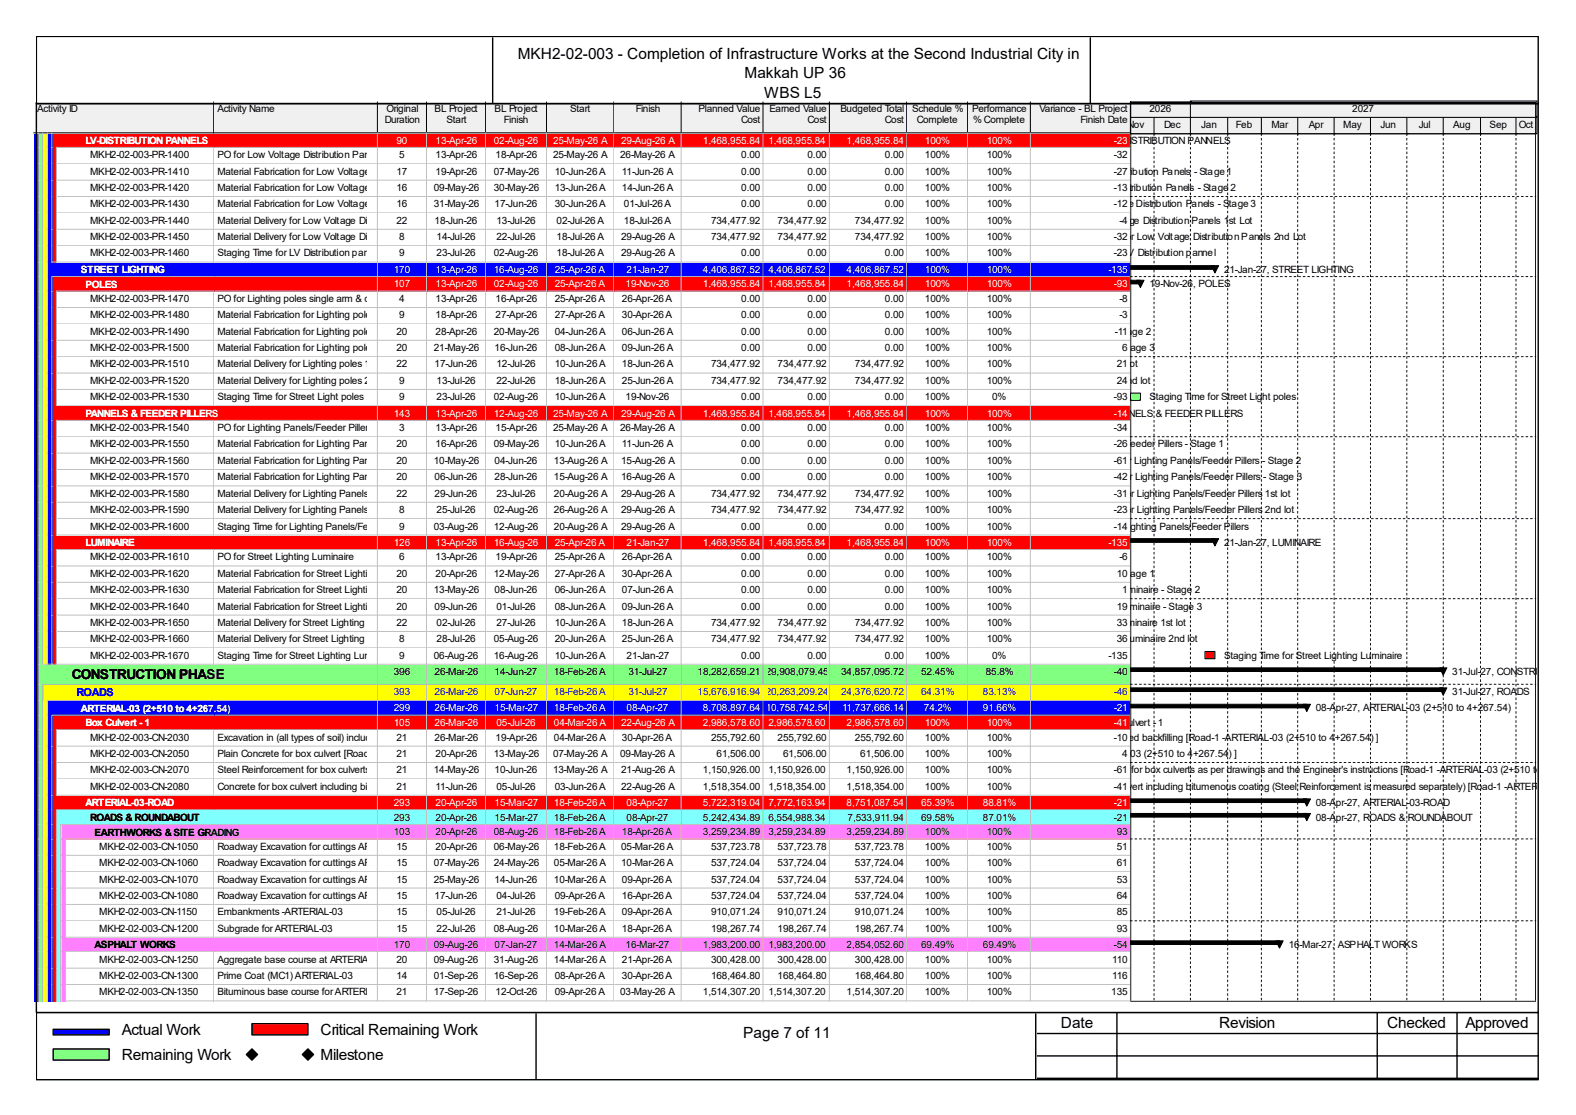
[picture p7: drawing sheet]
<svg xmlns="http://www.w3.org/2000/svg" width="297mm" height="210mm" viewBox="0 0 297 210" stroke-linecap="round" stroke-linejoin="round" font-family="sans-serif">
<defs><g id="words">
<g font-size="2.9">
<text x="97.6" y="11.1">MKH2-02-003 - Completion of Infrastructure Works at the Second Industrial City in</text>
<text x="140.3" y="14.8">Makkah UP 36</text>
<text x="144" y="18.5">WBS L5</text>
<text x="22.9" y="194.9">Actual Work</text>
<text x="60.4" y="194.9">Critical Remaining Work</text>
<text x="140.1" y="195.5">Page 7 of 11</text>
<text x="199.9" y="193.6">Date</text>
<text x="229.7" y="193.6">Revision</text>
<text x="261.4" y="193.6">Checked</text>
<text x="276.2" y="193.6">Approved</text>
<text x="22.9" y="199.7">Remaining Work</text>
<text x="60.4" y="199.7">Milestone</text>
</g>
<text font-size="2.6" x="13.5" y="127.9">CONSTRUCTION PHASE</text>
<text font-size="2.1" fill="#00f" x="14.4" y="131.1">ROADS</text>
<g font-size="1.9">
<text x="7" y="21.1">Activity ID</text>
<text x="41" y="21.1">Activity Name</text>
<text x="72.5" y="23.1">Duration</text>
<text x="72.9" y="21.1">Original</text>
<text x="81.9" y="21.1">BL Project</text>
<text x="84.2" y="23.1">Start</text>
<text x="93.2" y="21.1">BL Project</text>
<text x="95" y="23.1">Finish</text>
<text x="107.4" y="21.1">Start</text>
<text x="119.8" y="21.1">Finish</text>
<text x="131.6" y="21.1">Planned Value</text>
<text x="139.7" y="23.1">Cost</text>
<text x="145" y="21.1">Earned Value</text>
<text x="152.2" y="23.1">Cost</text>
<text x="158.4" y="21.1">Budgeted Total</text>
<text x="166.8" y="23.1">Cost</text>
<text x="171.9" y="21.1">Schedule %</text>
<text x="172.8" y="23.1">Complete</text>
<text x="183.2" y="21.1">Performance</text>
<text x="183.4" y="23.1">% Complete</text>
<text x="195.9" y="21.1">Variance - BL Project</text>
<text x="203.6" y="23.1">Finish Date</text>
<text x="216.6" y="21.1">2026</text>
<text x="254.8" y="21.1">2027</text>
<text x="17" y="29.8">MKH2-02-003-PR-1400</text>
<text x="41" y="29.8">PO for Low Voltage Distribution Panels</text>
<text x="75.2" y="29.8">5</text>
<text x="82.1" y="29.8">13-Apr-26</text>
<text x="93.4" y="29.8">18-Apr-26</text>
<text x="104.2" y="29.8">25-May-26 A</text>
<text x="116.9" y="29.8">26-May-26 A</text>
<text x="139.7" y="29.8">0.00</text>
<text x="152.2" y="29.8">0.00</text>
<text x="166.8" y="29.8">0.00</text>
<text x="174.3" y="29.8">100%</text>
<text x="186" y="29.8">100%</text>
<text x="198.1" y="27.1">29-Aug-26 A, LV-DISTRIBUTION PANNELS</text>
<text x="209.9" y="29.8">-32</text>
<text x="212.5" y="24.1">Nov</text>
<text x="219.4" y="24.1">Dec</text>
<text x="226.4" y="24.1">Jan</text>
<text x="232.9" y="24.1">Feb</text>
<text x="239.6" y="24.1">Mar</text>
<text x="246.6" y="24.1">Apr</text>
<text x="253.2" y="24.1">May</text>
<text x="260.2" y="24.1">Jun</text>
<text x="267.4" y="24.1">Jul</text>
<text x="273.9" y="24.1">Aug</text>
<text x="280.7" y="24.1">Sep</text>
<text x="286.2" y="24.1">Oct</text>
<text x="17" y="32.9">MKH2-02-003-PR-1410</text>
<text x="17" y="36">MKH2-02-003-PR-1420</text>
<text x="41" y="32.9">Material Fabrication for Low Voltage Distribution Panels - Stage 107-May-26</text>
<text x="41" y="36">Material Fabrication for Low Voltage Distribution Panels - Stage 230-May-26</text>
<text x="74.7" y="32.9">17</text>
<text x="74.7" y="36">16</text>
<text x="81.7" y="36">09-May-26</text>
<text x="82.1" y="32.9">19-Apr-26</text>
<text x="104.6" y="32.9">10-Jun-26 A</text>
<text x="104.6" y="36">13-Jun-26 A</text>
<text x="117.2" y="32.9">11-Jun-26 A</text>
<text x="117.2" y="36">14-Jun-26 A</text>
<text x="139.7" y="32.9">0.00</text>
<text x="139.7" y="36">0.00</text>
<text x="152.2" y="32.9">0.00</text>
<text x="152.2" y="36">0.00</text>
<text x="166.8" y="32.9">0.00</text>
<text x="166.8" y="36">0.00</text>
<text x="174.3" y="32.9">100%</text>
<text x="174.3" y="36">100%</text>
<text x="180.5" y="32.9">Material Fabrication for Low Voltage Distribution Panels - Stage 1</text>
<text x="181.1" y="36">Material Fabrication for Low Voltage Distribution Panels - Stage 2</text>
<text x="186" y="32.9">100%</text>
<text x="186" y="36">100%</text>
<text x="209.9" y="32.9">-27</text>
<text x="209.9" y="36">-13</text>
<text x="17" y="39.1">MKH2-02-003-PR-1430</text>
<text x="41" y="39.1">Material Fabrication for Low Voltage Distribution Panels - Stage 3</text>
<text x="74.7" y="39.1">16</text>
<text x="81.7" y="39.1">31-May-26</text>
<text x="93.2" y="39.1">17-Jun-26</text>
<text x="104.6" y="39.1">30-Jun-26 A</text>
<text x="117.6" y="39.1">01-Jul-26 A</text>
<text x="139.7" y="39.1">0.00</text>
<text x="152.2" y="39.1">0.00</text>
<text x="166.8" y="39.1">0.00</text>
<text x="174.3" y="39.1">100%</text>
<text x="184.9" y="39.1">Material Fabrication for Low Voltage Distribution Panels - Stage 3</text>
<text x="186" y="39.1">100%</text>
<text x="209.9" y="39.1">-12</text>
<text x="17" y="42.1">MKH2-02-003-PR-1440</text>
<text x="17" y="45.2">MKH2-02-003-PR-1450</text>
<text x="41" y="42.1">Material Delivery for Low Voltage Distribution Panels 1st Lot</text>
<text x="41" y="45.2">Material Delivery for Low Voltage Distribution Panels 2nd Lot</text>
<text x="74.7" y="42.1">22</text>
<text x="75.2" y="45.2">8</text>
<text x="81.9" y="42.1">18-Jun-26</text>
<text x="82.3" y="45.2">14-Jul-26</text>
<text x="93.6" y="42.1">13-Jul-26</text>
<text x="93.6" y="45.2">22-Jul-26</text>
<text x="104.9" y="42.1">02-Jul-26 A</text>
<text x="104.9" y="45.2">18-Jul-26 A</text>
<text x="117.1" y="45.2">29-Aug-26 A</text>
<text x="117.6" y="42.1">18-Jul-26 A</text>
<text x="134" y="42.1">734,477.92</text>
<text x="134" y="45.2">734,477.92</text>
<text x="146.5" y="42.1">734,477.92</text>
<text x="146.5" y="45.2">734,477.92</text>
<text x="161.1" y="42.1">734,477.92</text>
<text x="161.1" y="45.2">734,477.92</text>
<text x="174.3" y="42.1">100%</text>
<text x="174.3" y="45.2">100%</text>
<text x="186" y="42.1">100%</text>
<text x="186" y="45.2">100%</text>
<text x="188.7" y="42.1">Material Delivery for Low Voltage Distribution Panels 1st Lot</text>
<text x="198.1" y="45.2">Material Delivery for Low Voltage Distribution Panels 2nd Lot</text>
<text x="209.9" y="45.2">-32</text>
<text x="211" y="42.1">-4</text>
<text x="17" y="48.3">MKH2-02-003-PR-1460</text>
<text x="41" y="48.3">Staging Time for LV Distribution pannel</text>
<text x="75.2" y="48.3">9</text>
<text x="82.3" y="48.3">23-Jul-26</text>
<text x="93" y="48.3">02-Aug-26</text>
<text x="104.9" y="48.3">18-Jul-26 A</text>
<text x="117.1" y="48.3">29-Aug-26 A</text>
<text x="139.7" y="48.3">0.00</text>
<text x="152.2" y="48.3">0.00</text>
<text x="166.8" y="48.3">0.00</text>
<text x="174.3" y="48.3">100%</text>
<text x="186" y="48.3">100%</text>
<text x="198.1" y="48.3">Staging Time for LV Distribution pannel</text>
<text x="209.9" y="48.3">-23</text>
<text x="230.7" y="51.4">21-Jan-27, STREET LIGHTING</text>
<text x="17" y="56.9">MKH2-02-003-PR-1470</text>
<text x="17" y="60">MKH2-02-003-PR-1480</text>
<text x="41" y="56.9">PO for Lighting poles single arm &amp; double arm</text>
<text x="41" y="60">Material Fabrication for Lighting poles - Stage 1</text>
<text x="75.2" y="56.9">4</text>
<text x="75.2" y="60">9</text>
<text x="82.1" y="56.9">13-Apr-26</text>
<text x="82.1" y="60">18-Apr-26</text>
<text x="93.4" y="56.9">16-Apr-26</text>
<text x="93.4" y="60">27-Apr-26</text>
<text x="104.6" y="56.9">25-Apr-26 A</text>
<text x="104.6" y="60">27-Apr-26 A</text>
<text x="117.2" y="56.9">26-Apr-26 A</text>
<text x="117.2" y="60">30-Apr-26 A</text>
<text x="139.7" y="56.9">0.00</text>
<text x="139.7" y="60">0.00</text>
<text x="152.2" y="56.9">0.00</text>
<text x="152.2" y="60">0.00</text>
<text x="166.8" y="56.9">0.00</text>
<text x="166.8" y="60">0.00</text>
<text x="174.3" y="56.9">100%</text>
<text x="174.3" y="60">100%</text>
<text x="186" y="56.9">100%</text>
<text x="186" y="60">100%</text>
<text x="211" y="56.9">-8</text>
<text x="211" y="60">-3</text>
<text x="216.6" y="54.1">19-Nov-26, POLES</text>
<text x="17" y="63">MKH2-02-003-PR-1490</text>
<text x="41" y="63">Material Fabrication for Lighting poles - Stage 2</text>
<text x="74.7" y="63">20</text>
<text x="82.1" y="63">28-Apr-26</text>
<text x="93" y="63">20-May-26</text>
<text x="104.6" y="63">04-Jun-26 A</text>
<text x="117.2" y="63">06-Jun-26 A</text>
<text x="139.7" y="63">0.00</text>
<text x="152.2" y="63">0.00</text>
<text x="166.8" y="63">0.00</text>
<text x="174.3" y="63">100%Material Fabrication for Lighting poles - Stage 2</text>
<text x="186" y="63">100%</text>
<text x="210.1" y="63">-11</text>
<text x="17" y="66.1">MKH2-02-003-PR-1500</text>
<text x="17" y="69.2">MKH2-02-003-PR-1510</text>
<text x="41" y="66.1">Material Fabrication for Lighting poles - Stage 3</text>
<text x="41" y="69.2">Material Delivery for Lighting poles 1st lot 22</text>
<text x="74.7" y="66.1">20</text>
<text x="81.7" y="66.1">21-May-26</text>
<text x="81.9" y="69.2">17-Jun-26</text>
<text x="93.2" y="66.1">16-Jun-26</text>
<text x="93.6" y="69.2">12-Jul-26</text>
<text x="104.6" y="66.1">08-Jun-26 A</text>
<text x="104.6" y="69.2">10-Jun-26 A</text>
<text x="117.2" y="66.1">09-Jun-26 A</text>
<text x="117.2" y="69.2">18-Jun-26 A</text>
<text x="134" y="69.2">734,477.92</text>
<text x="139.7" y="66.1">0.00</text>
<text x="146.5" y="69.2">734,477.92</text>
<text x="152.2" y="66.1">0.00</text>
<text x="161.1" y="69.2">734,477.92</text>
<text x="166.8" y="66.1">0.00</text>
<text x="174.3" y="66.1">100% Material Fabrication for Lighting poles - Stage 3</text>
<text x="174.3" y="69.2">100%</text>
<text x="181.8" y="69.2">Material Delivery for Lighting poles 1st lot</text>
<text x="186" y="66.1">100%</text>
<text x="186" y="69.2">100%</text>
<text x="210.5" y="69.2">21</text>
<text x="211.5" y="66.1">6</text>
<text x="17" y="72.3">MKH2-02-003-PR-1520</text>
<text x="17" y="75.4">MKH2-02-003-PR-1530</text>
<text x="41" y="72.3">Material Delivery for Lighting poles 2nd lot 9</text>
<text x="41" y="75.4">Staging Time for Street Light poles</text>
<text x="75.2" y="75.4">9</text>
<text x="82.3" y="72.3">13-Jul-26</text>
<text x="82.3" y="75.4">23-Jul-26</text>
<text x="93" y="75.4">02-Aug-26</text>
<text x="93.6" y="72.3">22-Jul-26</text>
<text x="104.6" y="72.3">18-Jun-26 A</text>
<text x="104.6" y="75.4">10-Jun-26 A</text>
<text x="117.2" y="72.3">25-Jun-26 A</text>
<text x="117.9" y="75.4">19-Nov-26</text>
<text x="134" y="72.3">734,477.92</text>
<text x="139.7" y="75.4">0.00</text>
<text x="146.5" y="72.3">734,477.92</text>
<text x="152.2" y="75.4">0.00</text>
<text x="161.1" y="72.3">734,477.92</text>
<text x="166.8" y="75.4">0.00</text>
<text x="174.3" y="72.3">100%</text>
<text x="174.3" y="75.4">100%</text>
<text x="183.6" y="72.3">Material Delivery for Lighting poles 2nd lot</text>
<text x="186" y="72.3">100%</text>
<text x="187" y="75.4">0%</text>
<text x="209.9" y="75.4">-93</text>
<text x="210.5" y="72.3">24</text>
<text x="216.6" y="75.4">Staging Time for Street Light poles</text>
<text x="17" y="81.2">MKH2-02-003-PR-1540</text>
<text x="41" y="81.2">PO for Lighting Panels/Feeder Pillers</text>
<text x="75.2" y="81.2">3</text>
<text x="82.1" y="81.2">13-Apr-26</text>
<text x="93.4" y="81.2">15-Apr-26</text>
<text x="104.2" y="81.2">25-May-26 A</text>
<text x="116.9" y="81.2">26-May-26 A</text>
<text x="139.7" y="81.2">0.00</text>
<text x="152.2" y="81.2">0.00</text>
<text x="166.8" y="81.2">0.00</text>
<text x="174.3" y="81.2">100%</text>
<text x="186" y="81.2">100%</text>
<text x="198.1" y="78.5">29-Aug-26 A, PANNELS &amp; FEEDER PILLERS</text>
<text x="209.9" y="81.2">-34</text>
<text x="17" y="84.3">MKH2-02-003-PR-1550</text>
<text x="17" y="87.4">MKH2-02-003-PR-1560</text>
<text x="41" y="84.3">Material Fabrication for Lighting Panels/Feeder Pillers - Stage 1</text>
<text x="41" y="87.4">Material Fabrication for Lighting Panels/Feeder Pillers - Stage 2</text>
<text x="74.7" y="84.3">20</text>
<text x="74.7" y="87.4">20</text>
<text x="81.7" y="87.4">10-May-26</text>
<text x="82.1" y="84.3">16-Apr-26</text>
<text x="93" y="84.3">09-May-26</text>
<text x="93.2" y="87.4">04-Jun-26</text>
<text x="104.4" y="87.4">13-Aug-26 A</text>
<text x="104.6" y="84.3">10-Jun-26 A</text>
<text x="117.1" y="87.4">15-Aug-26 A</text>
<text x="117.2" y="84.3">11-Jun-26 A</text>
<text x="139.7" y="84.3">0.00</text>
<text x="139.7" y="87.4">0.00</text>
<text x="152.2" y="84.3">0.00</text>
<text x="152.2" y="87.4">0.00</text>
<text x="166.8" y="84.3">0.00</text>
<text x="166.8" y="87.4">0.00</text>
<text x="174.3" y="84.3">100%</text>
<text x="174.3" y="87.4">100%</text>
<text x="180.5" y="84.3">Material Fabrication for Lighting Panels/Feeder Pillers - Stage 1</text>
<text x="186" y="84.3">100%</text>
<text x="186" y="87.4">100%</text>
<text x="195" y="87.4">Material Fabrication for Lighting Panels/Feeder Pillers - Stage 2</text>
<text x="209.9" y="84.3">-26</text>
<text x="209.9" y="87.4">-61</text>
<text x="17" y="90.5">MKH2-02-003-PR-1570</text>
<text x="17" y="93.6">MKH2-02-003-PR-1580</text>
<text x="41" y="90.5">Material Fabrication for Lighting Panels/Feeder Pillers - Stage 3</text>
<text x="41" y="93.6">Material Delivery for Lighting Panels/Feeder Pillers 1st lot</text>
<text x="74.7" y="90.5">20</text>
<text x="74.7" y="93.6">22</text>
<text x="81.9" y="90.5">06-Jun-26</text>
<text x="81.9" y="93.6">29-Jun-26</text>
<text x="93.2" y="90.5">28-Jun-26</text>
<text x="93.6" y="93.6">23-Jul-26</text>
<text x="104.4" y="90.5">15-Aug-26 A</text>
<text x="104.4" y="93.6">20-Aug-26 A</text>
<text x="117.1" y="90.5">16-Aug-26 A</text>
<text x="117.1" y="93.6">29-Aug-26 A</text>
<text x="134" y="93.6">734,477.92</text>
<text x="139.7" y="90.5">0.00</text>
<text x="146.5" y="93.6">734,477.92</text>
<text x="152.2" y="90.5">0.00</text>
<text x="161.1" y="93.6">734,477.92</text>
<text x="166.8" y="90.5">0.00</text>
<text x="174.3" y="90.5">100%</text>
<text x="174.3" y="93.6">100%</text>
<text x="186" y="90.5">100%</text>
<text x="186" y="93.6">100%</text>
<text x="195.2" y="90.5">Material Fabrication for Lighting Panels/Feeder Pillers - Stage 3</text>
<text x="198.1" y="93.6">Material Delivery for Lighting Panels/Feeder Pillers 1st lot</text>
<text x="209.9" y="90.5">-42</text>
<text x="209.9" y="93.6">-31</text>
<text x="17" y="96.6">MKH2-02-003-PR-1590</text>
<text x="17" y="99.7">MKH2-02-003-PR-1600</text>
<text x="41" y="96.6">Material Delivery for Lighting Panels/Feeder Pillers 2nd lot</text>
<text x="41" y="99.7">Staging Time for Lighting Panels/Feeder Pillers</text>
<text x="75.2" y="96.6">8</text>
<text x="75.2" y="99.7">9</text>
<text x="81.7" y="99.7">03-Aug-26</text>
<text x="82.3" y="96.6">25-Jul-26</text>
<text x="93" y="96.6">02-Aug-26</text>
<text x="93" y="99.7">12-Aug-26</text>
<text x="104.4" y="96.6">26-Aug-26 A</text>
<text x="104.4" y="99.7">20-Aug-26 A</text>
<text x="117.1" y="96.6">29-Aug-26 A</text>
<text x="117.1" y="99.7">29-Aug-26 A</text>
<text x="134" y="96.6">734,477.92</text>
<text x="139.7" y="99.7">0.00</text>
<text x="146.5" y="96.6">734,477.92</text>
<text x="152.2" y="99.7">0.00</text>
<text x="161.1" y="96.6">734,477.92</text>
<text x="166.8" y="99.7">0.00</text>
<text x="174.3" y="96.6">100%</text>
<text x="174.3" y="99.7">100%</text>
<text x="186" y="96.6">100%</text>
<text x="186" y="99.7">100%</text>
<text x="198.1" y="96.6">Material Delivery for Lighting Panels/Feeder Pillers 2nd lot</text>
<text x="198.1" y="99.7">Staging Time for Lighting Panels/Feeder Pillers</text>
<text x="209.9" y="96.6">-23</text>
<text x="209.9" y="99.7">-14</text>
<text x="17" y="105.5">MKH2-02-003-PR-1610</text>
<text x="41" y="105.5">PO for Street Lighting Luminaire</text>
<text x="75.2" y="105.5">6</text>
<text x="82.1" y="105.5">13-Apr-26</text>
<text x="93.4" y="105.5">19-Apr-26</text>
<text x="104.6" y="105.5">25-Apr-26 A</text>
<text x="117.2" y="105.5">26-Apr-26 A</text>
<text x="139.7" y="105.5">0.00</text>
<text x="152.2" y="105.5">0.00</text>
<text x="166.8" y="105.5">0.00</text>
<text x="174.3" y="105.5">100%</text>
<text x="186" y="105.5">100%</text>
<text x="211" y="105.5">-6</text>
<text x="230.7" y="102.8">21-Jan-27, LUMINAIRE</text>
<text x="17" y="108.6">MKH2-02-003-PR-1620</text>
<text x="17" y="111.7">MKH2-02-003-PR-1630</text>
<text x="41" y="108.6">Material Fabrication for Street Lighting Luminaire - Stage 1</text>
<text x="41" y="111.7">Material Fabrication for Street Lighting Luminaire - Stage 2</text>
<text x="74.7" y="108.6">20</text>
<text x="74.7" y="111.7">20</text>
<text x="81.7" y="111.7">13-May-26</text>
<text x="82.1" y="108.6">20-Apr-26</text>
<text x="93" y="108.6">12-May-26</text>
<text x="93.2" y="111.7">08-Jun-26</text>
<text x="104.6" y="108.6">27-Apr-26 A</text>
<text x="104.6" y="111.7">06-Jun-26 A</text>
<text x="117.2" y="108.6">30-Apr-26 A</text>
<text x="117.2" y="111.7">07-Jun-26 A</text>
<text x="139.7" y="108.6">0.00</text>
<text x="139.7" y="111.7">0.00</text>
<text x="152.2" y="108.6">0.00</text>
<text x="152.2" y="111.7">0.00</text>
<text x="166.8" y="108.6">0.00</text>
<text x="166.8" y="111.7">0.00</text>
<text x="171" y="108.6">Material Fabrication for Street Lighting Luminaire - Stage 1</text>
<text x="174.3" y="108.6">100%</text>
<text x="174.3" y="111.7">100% Material Fabrication for Street Lighting Luminaire - Stage 2</text>
<text x="186" y="108.6">100%</text>
<text x="186" y="111.7">100%</text>
<text x="210.5" y="108.6">10</text>
<text x="211.5" y="111.7">1</text>
<text x="17" y="114.8">MKH2-02-003-PR-1640</text>
<text x="17" y="117.9">MKH2-02-003-PR-1650</text>
<text x="41" y="114.8">Material Fabrication for Street Lighting Luminaire - Stage 3</text>
<text x="41" y="117.9">Material Delivery for Street Lighting Luminaire 1st lot02-Jul-26</text>
<text x="74.7" y="114.8">20</text>
<text x="74.7" y="117.9">22</text>
<text x="81.9" y="114.8">09-Jun-26</text>
<text x="93.6" y="114.8">01-Jul-26</text>
<text x="93.6" y="117.9">27-Jul-26</text>
<text x="104.6" y="114.8">08-Jun-26 A</text>
<text x="104.6" y="117.9">10-Jun-26 A</text>
<text x="117.2" y="114.8">09-Jun-26 A</text>
<text x="117.2" y="117.9">18-Jun-26 A</text>
<text x="134" y="117.9">734,477.92</text>
<text x="139.7" y="114.8">0.00</text>
<text x="146.5" y="117.9">734,477.92</text>
<text x="152.2" y="114.8">0.00</text>
<text x="161.1" y="117.9">734,477.92</text>
<text x="166.8" y="114.8">0.00</text>
<text x="174.3" y="114.8">100% Material Fabrication for Street Lighting Luminaire - Stage 3</text>
<text x="174.3" y="117.9">100%</text>
<text x="182" y="117.9">Material Delivery for Street Lighting Luminaire 1st lot</text>
<text x="186" y="114.8">100%</text>
<text x="186" y="117.9">100%</text>
<text x="210.5" y="114.8">19</text>
<text x="210.5" y="117.9">33</text>
<text x="17" y="121">MKH2-02-003-PR-1660</text>
<text x="17" y="124.1">MKH2-02-003-PR-1670</text>
<text x="41" y="121">Material Delivery for Street Lighting Luminaire 2nd lot</text>
<text x="41" y="124.1">Staging Time for Street Lighting Luminaire 9</text>
<text x="75.2" y="121">8</text>
<text x="81.7" y="124.1">06-Aug-26</text>
<text x="82.3" y="121">28-Jul-26</text>
<text x="93" y="121">05-Aug-26</text>
<text x="93" y="124.1">16-Aug-26</text>
<text x="104.6" y="121">20-Jun-26 A</text>
<text x="104.6" y="124.1">10-Jun-26 A</text>
<text x="117.2" y="121">25-Jun-26 A</text>
<text x="118.1" y="124.1">21-Jan-27</text>
<text x="134" y="121">734,477.92</text>
<text x="139.7" y="124.1">0.00</text>
<text x="146.5" y="121">734,477.92</text>
<text x="152.2" y="124.1">0.00</text>
<text x="161.1" y="121">734,477.92</text>
<text x="166.8" y="124.1">0.00</text>
<text x="174.3" y="121">100%</text>
<text x="174.3" y="124.1">100%</text>
<text x="183.6" y="121">Material Delivery for Street Lighting Luminaire 2nd lot</text>
<text x="186" y="121">100%</text>
<text x="187" y="124.1">0%</text>
<text x="208.9" y="124.1">-135</text>
<text x="210.5" y="121">36</text>
<text x="230.7" y="124.1">Staging Time for Street Lighting Luminaire</text>
<text x="74.2" y="127.2">396</text>
<text x="81.9" y="127.2">26-Mar-26</text>
<text x="93.2" y="127.2">14-Jun-27</text>
<text x="104.4" y="127.2">18-Feb-26 A</text>
<text x="118.4" y="127.2">31-Jul-27</text>
<text x="131.4" y="127.2">18,282,659.21</text>
<text x="144.3" y="127.2">29,908,079.45</text>
<text x="158.5" y="127.2">34,857,095.72</text>
<text x="173.6" y="127.2">52.45%</text>
<text x="185.8" y="127.2">85.8%</text>
<text x="209.9" y="127.2">-40</text>
<text x="273.7" y="127.2">31-Jul-27, CONSTRUCTION PH</text>
<text x="273.7" y="130.9">31-Jul-27, ROADS</text>
<text x="196.6" y="136.7">22-Aug-26 A, Box Culvert - 1</text>
<text x="248" y="134">08-Apr-27, ARTERIAL-03 (2+510 to 4+267.54)</text>
<text x="17" y="139.5">MKH2-02-003-CN-2030</text>
<text x="17" y="142.6">MKH2-02-003-CN-2050</text>
<text x="41" y="139.5">Excavation in (all types of soil) including all the required backfilling [Road-1 -ARTERIAL-03 (2+510 to 4+267.54) ]</text>
<text x="41" y="142.6">Plain Concrete for box culvert [Road-1 -ARTERIAL-03 (2+510 to 4+267.54) ]</text>
<text x="74.7" y="139.5">21</text>
<text x="74.7" y="142.6">21</text>
<text x="81.9" y="139.5">26-Mar-26</text>
<text x="82.1" y="142.6">20-Apr-26</text>
<text x="93" y="142.6">13-May-26</text>
<text x="93.4" y="139.5">19-Apr-26</text>
<text x="104.2" y="142.6">07-May-26 A</text>
<text x="104.4" y="139.5">04-Mar-26 A</text>
<text x="116.9" y="142.6">09-May-26 A</text>
<text x="117.2" y="139.5">30-Apr-26 A</text>
<text x="134" y="139.5">255,792.60</text>
<text x="135" y="142.6">61,506.00</text>
<text x="146.5" y="139.5">255,792.60</text>
<text x="147.6" y="142.6">61,506.00</text>
<text x="161.1" y="139.5">255,792.60</text>
<text x="162.1" y="142.6">61,506.00</text>
<text x="171" y="139.5">Excavation in (all types of soil) including all the required backfilling [Road-1 -ARTERIAL-03 (2+510 to 4+267.54) ]</text>
<text x="172.9" y="142.6">Plain Concrete for box culvert [Road-1 -ARTERIAL-03 (2+510 to 4+267.54) ]</text>
<text x="174.3" y="139.5">100%</text>
<text x="174.3" y="142.6">100%</text>
<text x="186" y="139.5">100%</text>
<text x="186" y="142.6">100%</text>
<text x="209.9" y="139.5">-10</text>
<text x="211.5" y="142.6">4</text>
<text x="17" y="145.7">MKH2-02-003-CN-2070</text>
<text x="17" y="148.8">MKH2-02-003-CN-2080</text>
<text x="41" y="145.7">Steel Reinforcement for box culverts as per drawings and the Engineer's instructions [Road-1 -ARTERIAL-03 (2+510 to 4+26</text>
<text x="41" y="148.8">Concrete for box culvert including bitumenous coating (Steel Reinforcement is measured separately) [Road-1 -ARTERIAL-03</text>
<text x="74.7" y="145.7">21</text>
<text x="74.7" y="148.8">21</text>
<text x="81.7" y="145.7">14-May-26</text>
<text x="82.1" y="148.8">11-Jun-26</text>
<text x="93.2" y="145.7">10-Jun-26</text>
<text x="93.6" y="148.8">05-Jul-26</text>
<text x="104.2" y="145.7">13-May-26 A</text>
<text x="104.6" y="148.8">03-Jun-26 A</text>
<text x="117.1" y="145.7">21-Aug-26 A</text>
<text x="117.1" y="148.8">22-Aug-26 A</text>
<text x="132.5" y="145.7">1,150,926.00</text>
<text x="132.5" y="148.8">1,518,354.00</text>
<text x="144.8" y="145.7">1,150,926.00</text>
<text x="144.8" y="148.8">1,518,354.00</text>
<text x="159.6" y="145.7">1,150,926.00</text>
<text x="159.6" y="148.8">1,518,354.00</text>
<text x="174.3" y="145.7">100%</text>
<text x="174.3" y="148.8">100%</text>
<text x="186" y="145.7">100%</text>
<text x="186" y="148.8">100%</text>
<text x="196.4" y="145.7">Steel Reinforcement for box culverts as per drawings and the Engineer's instructions [Road-1 -ARTERIAL-03 (2+510 to 4+26</text>
<text x="196.6" y="148.8">Concrete for box culvert including bitumenous coating (Steel Reinforcement is measured separately) [Road-1 -ARTERIAL-03</text>
<text x="209.9" y="145.7">-61</text>
<text x="209.9" y="148.8">-41</text>
<text x="17" y="154.6">ROADS &amp; ROUNDABOUT</text>
<text x="74.2" y="154.6">293</text>
<text x="82.1" y="154.6">20-Apr-26</text>
<text x="93.2" y="154.6">15-Mar-27</text>
<text x="104.4" y="154.6">18-Feb-26 A</text>
<text x="118.1" y="154.6">08-Apr-27</text>
<text x="132.5" y="154.6">5,242,434.89</text>
<text x="144.8" y="154.6">6,554,988.34</text>
<text x="159.7" y="154.6">7,533,911.94</text>
<text x="173.6" y="154.6">69.58%</text>
<text x="185.3" y="154.6">87.01%</text>
<text x="209.9" y="154.6">-21</text>
<text x="248" y="151.8">08-Apr-27, ARTERIAL-03-ROAD</text>
<text x="248" y="154.6">08-Apr-27, ROADS &amp; ROUNDABOUT</text>
<text x="17.8" y="157.4">EARTHWORKS &amp; SITE GRADING</text>
<text x="18.7" y="160.1">MKH2-02-003-CN-1050</text>
<text x="41" y="160.1">Roadway Excavation for cuttings ARTERIAL-03 Stage-1</text>
<text x="74.2" y="157.3">103</text>
<text x="74.7" y="160.1">15</text>
<text x="82.1" y="157.3">20-Apr-26</text>
<text x="82.1" y="160.1">20-Apr-26</text>
<text x="93" y="157.3">08-Aug-26</text>
<text x="93" y="160.1">06-May-26</text>
<text x="104.4" y="157.3">18-Feb-26 A</text>
<text x="104.4" y="160.1">18-Feb-26 A</text>
<text x="117.1" y="160.1">05-Mar-26 A</text>
<text x="117.2" y="157.3">18-Apr-26 A</text>
<text x="132.5" y="157.3">3,259,234.89</text>
<text x="134" y="160.1">537,723.78</text>
<text x="144.8" y="157.3">3,259,234.89</text>
<text x="146.5" y="160.1">537,723.78</text>
<text x="159.6" y="157.3">3,259,234.89</text>
<text x="161.1" y="160.1">537,723.78</text>
<text x="174.3" y="157.3">100%</text>
<text x="174.3" y="160.1">100%</text>
<text x="186" y="157.3">100%</text>
<text x="186" y="160.1">100%</text>
<text x="210.5" y="157.3">93</text>
<text x="210.5" y="160.1">51</text>
<text x="18.7" y="163.2">MKH2-02-003-CN-1060</text>
<text x="18.7" y="166.2">MKH2-02-003-CN-1070</text>
<text x="41" y="163.2">Roadway Excavation for cuttings ARTERIAL-03 Stage-2</text>
<text x="41" y="166.2">Roadway Excavation for cuttings ARTERIAL-03 Stage-3</text>
<text x="74.7" y="163.2">15</text>
<text x="74.7" y="166.2">15</text>
<text x="81.7" y="163.2">07-May-26</text>
<text x="81.7" y="166.2">25-May-26</text>
<text x="93" y="163.2">24-May-26</text>
<text x="93.2" y="166.2">14-Jun-26</text>
<text x="104.4" y="163.2">05-Mar-26 A</text>
<text x="104.4" y="166.2">10-Mar-26 A</text>
<text x="117.1" y="163.2">10-Mar-26 A</text>
<text x="117.2" y="166.2">09-Apr-26 A</text>
<text x="134" y="163.2">537,724.04</text>
<text x="134" y="166.2">537,724.04</text>
<text x="146.5" y="163.2">537,724.04</text>
<text x="146.5" y="166.2">537,724.04</text>
<text x="161.1" y="163.2">537,724.04</text>
<text x="161.1" y="166.2">537,724.04</text>
<text x="174.3" y="163.2">100%</text>
<text x="174.3" y="166.2">100%</text>
<text x="186" y="163.2">100%</text>
<text x="186" y="166.2">100%</text>
<text x="210.5" y="163.2">61</text>
<text x="210.5" y="166.2">53</text>
<text x="18.7" y="169.3">MKH2-02-003-CN-1080</text>
<text x="18.7" y="172.4">MKH2-02-003-CN-1150</text>
<text x="41" y="169.3">Roadway Excavation for cuttings ARTERIAL-03 Stage-4</text>
<text x="41" y="172.4">Embankments -ARTERIAL-03</text>
<text x="74.7" y="169.3">15</text>
<text x="74.7" y="172.4">15</text>
<text x="81.9" y="169.3">17-Jun-26</text>
<text x="82.3" y="172.4">05-Jul-26</text>
<text x="93.6" y="169.3">04-Jul-26</text>
<text x="93.6" y="172.4">21-Jul-26</text>
<text x="104.4" y="172.4">19-Feb-26 A</text>
<text x="104.6" y="169.3">09-Apr-26 A</text>
<text x="117.2" y="169.3">16-Apr-26 A</text>
<text x="117.2" y="172.4">09-Apr-26 A</text>
<text x="134" y="169.3">537,724.04</text>
<text x="134" y="172.4">910,071.24</text>
<text x="146.5" y="169.3">537,724.04</text>
<text x="146.5" y="172.4">910,071.24</text>
<text x="161.1" y="169.3">537,724.04</text>
<text x="161.1" y="172.4">910,071.24</text>
<text x="174.3" y="169.3">100%</text>
<text x="174.3" y="172.4">100%</text>
<text x="186" y="169.3">100%</text>
<text x="186" y="172.4">100%</text>
<text x="210.5" y="169.3">64</text>
<text x="210.5" y="172.4">85</text>
<text x="17.8" y="178.6">ASPHALT WORKS</text>
<text x="18.7" y="175.5">MKH2-02-003-CN-1200</text>
<text x="41" y="175.5">Subgrade for ARTERIAL-03</text>
<text x="74.2" y="178.6">170</text>
<text x="74.7" y="175.5">15</text>
<text x="81.7" y="178.6">09-Aug-26</text>
<text x="82.3" y="175.5">22-Jul-26</text>
<text x="93" y="175.5">08-Aug-26</text>
<text x="93.2" y="178.6">07-Jan-27</text>
<text x="104.4" y="175.5">10-Mar-26 A</text>
<text x="104.4" y="178.6">14-Mar-26 A</text>
<text x="117.2" y="175.5">18-Apr-26 A</text>
<text x="117.9" y="178.6">16-Mar-27</text>
<text x="132.5" y="178.6">1,983,200.00</text>
<text x="134" y="175.5">198,267.74</text>
<text x="144.8" y="178.6">1,983,200.00</text>
<text x="146.5" y="175.5">198,267.74</text>
<text x="159.6" y="178.6">2,854,052.60</text>
<text x="161.1" y="175.5">198,267.74</text>
<text x="173.6" y="178.6">69.49%</text>
<text x="174.3" y="175.5">100%</text>
<text x="185.3" y="178.6">69.49%</text>
<text x="186" y="175.5">100%</text>
<text x="209.9" y="178.6">-54</text>
<text x="210.5" y="175.5">93</text>
<text x="242.9" y="178.6">16-Mar-27, ASPHALT WORKS</text>
<text x="18.7" y="181.3">MKH2-02-003-CN-1250</text>
<text x="18.7" y="184.4">MKH2-02-003-CN-1300</text>
<text x="41" y="181.3">Aggregate base course at ARTERIAL-03</text>
<text x="41" y="184.4">Prime Coat (MC1) ARTERIAL-03</text>
<text x="74.7" y="181.3">20</text>
<text x="74.7" y="184.4">14</text>
<text x="81.7" y="181.3">09-Aug-26</text>
<text x="81.7" y="184.4">01-Sep-26</text>
<text x="93" y="181.3">31-Aug-26</text>
<text x="93" y="184.4">16-Sep-26</text>
<text x="104.4" y="181.3">14-Mar-26 A</text>
<text x="104.6" y="184.4">08-Apr-26 A</text>
<text x="117.2" y="181.3">21-Apr-26 A</text>
<text x="117.2" y="184.4">30-Apr-26 A</text>
<text x="134" y="181.3">300,428.00</text>
<text x="134" y="184.4">168,464.80</text>
<text x="146.5" y="181.3">300,428.00</text>
<text x="146.5" y="184.4">168,464.80</text>
<text x="161.1" y="181.3">300,428.00</text>
<text x="161.1" y="184.4">168,464.80</text>
<text x="174.3" y="181.3">100%</text>
<text x="174.3" y="184.4">100%</text>
<text x="186" y="181.3">100%</text>
<text x="186" y="184.4">100%</text>
<text x="209.6" y="181.3">110</text>
<text x="209.6" y="184.4">116</text>
<text x="18.7" y="187.5">MKH2-02-003-CN-1350</text>
<text x="41" y="187.5">Bituminous base course for ARTERIAL-03</text>
<text x="74.7" y="187.5">21</text>
<text x="81.7" y="187.5">17-Sep-26</text>
<text x="93.4" y="187.5">12-Oct-26</text>
<text x="104.6" y="187.5">09-Apr-26 A</text>
<text x="116.9" y="187.5">03-May-26 A</text>
<text x="132.5" y="187.5">1,514,307.20</text>
<text x="144.8" y="187.5">1,514,307.20</text>
<text x="159.6" y="187.5">1,514,307.20</text>
<text x="174.3" y="187.5">100%</text>
<text x="186" y="187.5">100%</text>
<text x="209.4" y="187.5">135</text>
</g>
<g font-size="1.9" fill="#fff">
<text x="16.1" y="27.1">LV-DISTRIBUTION PANNELS</text>
<text x="74.7" y="27.1">90</text>
<text x="82.1" y="27.1">13-Apr-26</text>
<text x="93" y="27.1">02-Aug-26</text>
<text x="104.2" y="27.1">25-May-26 A</text>
<text x="117.1" y="27.1">29-Aug-26 A</text>
<text x="132.5" y="27.1">1,468,955.84</text>
<text x="144.8" y="27.1">1,468,955.84</text>
<text x="159.6" y="27.1">1,468,955.84</text>
<text x="174.3" y="27.1">100%</text>
<text x="186" y="27.1">100%</text>
<text x="209.9" y="27.1">-23</text>
<text x="15.2" y="51.5">STREET LIGHTING</text>
<text x="74.2" y="51.4">170</text>
<text x="82.1" y="51.4">13-Apr-26</text>
<text x="93" y="51.4">16-Aug-26</text>
<text x="104.6" y="51.4">25-Apr-26 A</text>
<text x="118.1" y="51.4">21-Jan-27</text>
<text x="132.5" y="51.4">4,406,867.52</text>
<text x="144.8" y="51.4">4,406,867.52</text>
<text x="159.6" y="51.4">4,406,867.52</text>
<text x="174.3" y="51.4">100%</text>
<text x="186" y="51.4">100%</text>
<text x="208.9" y="51.4">-135</text>
<text x="16.1" y="54.2">POLES</text>
<text x="74.2" y="54.1">107</text>
<text x="82.1" y="54.1">13-Apr-26</text>
<text x="93" y="54.1">02-Aug-26</text>
<text x="104.6" y="54.1">25-Apr-26 A</text>
<text x="117.9" y="54.1">19-Nov-26</text>
<text x="132.5" y="54.1">1,468,955.84</text>
<text x="144.8" y="54.1">1,468,955.84</text>
<text x="159.6" y="54.1">1,468,955.84</text>
<text x="174.3" y="54.1">100%</text>
<text x="186" y="54.1">100%</text>
<text x="209.9" y="54.1">-93</text>
<text x="16.1" y="78.6">PANNELS &amp; FEEDER PILLERS</text>
<text x="74.2" y="78.5">143</text>
<text x="82.1" y="78.5">13-Apr-26</text>
<text x="93" y="78.5">12-Aug-26</text>
<text x="104.2" y="78.5">25-May-26 A</text>
<text x="117.1" y="78.5">29-Aug-26 A</text>
<text x="132.5" y="78.5">1,468,955.84</text>
<text x="144.8" y="78.5">1,468,955.84</text>
<text x="159.6" y="78.5">1,468,955.84</text>
<text x="174.3" y="78.5">100%</text>
<text x="186" y="78.5">100%</text>
<text x="209.9" y="78.5">-14</text>
<text x="16.1" y="102.9">LUMINAIRE</text>
<text x="74.2" y="102.8">126</text>
<text x="82.1" y="102.8">13-Apr-26</text>
<text x="93" y="102.8">16-Aug-26</text>
<text x="104.6" y="102.8">25-Apr-26 A</text>
<text x="118.1" y="102.8">21-Jan-27</text>
<text x="132.5" y="102.8">1,468,955.84</text>
<text x="144.8" y="102.8">1,468,955.84</text>
<text x="159.6" y="102.8">1,468,955.84</text>
<text x="174.3" y="102.8">100%</text>
<text x="186" y="102.8">100%</text>
<text x="208.9" y="102.8">-135</text>
<text x="15.2" y="134.1">ARTERIAL-03 (2+510 to 4+267.54)</text>
<text x="16.1" y="136.8">Box Culvert - 1</text>
<text x="74.2" y="134">299</text>
<text x="74.2" y="136.7">105</text>
<text x="81.9" y="134">26-Mar-26</text>
<text x="81.9" y="136.7">26-Mar-26</text>
<text x="93.2" y="134">15-Mar-27</text>
<text x="93.6" y="136.7">05-Jul-26</text>
<text x="104.4" y="134">18-Feb-26 A</text>
<text x="104.4" y="136.7">04-Mar-26 A</text>
<text x="117.1" y="136.7">22-Aug-26 A</text>
<text x="118.1" y="134">08-Apr-27</text>
<text x="132.5" y="134">8,708,897.64</text>
<text x="132.5" y="136.7">2,986,578.60</text>
<text x="144.3" y="134">10,758,742.54</text>
<text x="144.8" y="136.7">2,986,578.60</text>
<text x="158.7" y="134">11,737,666.14</text>
<text x="159.6" y="136.7">2,986,578.60</text>
<text x="174.1" y="134">74.2%</text>
<text x="174.3" y="136.7">100%</text>
<text x="185.3" y="134">91.66%</text>
<text x="186" y="136.7">100%</text>
<text x="209.9" y="134">-21</text>
<text x="209.9" y="136.7">-41</text>
<text x="16.1" y="151.9">ARTERIAL-03-ROAD</text>
<text x="74.2" y="151.8">293</text>
<text x="82.1" y="151.8">20-Apr-26</text>
<text x="93.2" y="151.8">15-Mar-27</text>
<text x="104.4" y="151.8">18-Feb-26 A</text>
<text x="118.1" y="151.8">08-Apr-27</text>
<text x="132.5" y="151.8">5,722,319.04</text>
<text x="144.8" y="151.8">7,772,163.94</text>
<text x="159.6" y="151.8">8,751,087.54</text>
<text x="173.6" y="151.8">65.39%</text>
<text x="185.3" y="151.8">88.81%</text>
<text x="209.9" y="151.8">-21</text>
</g>
<g font-size="1.9" fill="#00f">
<text x="74.2" y="130.9">393</text>
<text x="81.9" y="130.9">26-Mar-26</text>
<text x="93.2" y="130.9">07-Jun-27</text>
<text x="104.4" y="130.9">18-Feb-26 A</text>
<text x="118.4" y="130.9">31-Jul-27</text>
<text x="131.4" y="130.9">15,676,916.94</text>
<text x="144.3" y="130.9">20,263,209.24</text>
<text x="158.5" y="130.9">24,376,620.72</text>
<text x="173.6" y="130.9">64.31%</text>
<text x="185.3" y="130.9">83.13%</text>
<text x="209.9" y="130.9">-46</text>
</g>
</g></defs>
<path d="M6.5 19.2h33.9v6h-33.9z" fill="#f0f0f0"/>
<path d="M40.3 19.2v5.8h-34" fill="none" stroke="#000" stroke-width=".19"/>
<path d="M40.4 19.2h30.9v6h-30.9z" fill="#f0f0f0"/>
<path d="M71.1 19.2v5.8h-30.8" fill="none" stroke="#000" stroke-width=".19"/>
<path d="M71.3 19.2h9.3v6h-9.3z" fill="#f0f0f0"/>
<path d="M80.4 19.2v5.8h-9.3" fill="none" stroke="#000" stroke-width=".19"/>
<path d="M80.6 19.2h11.1v6h-11.1z" fill="#f0f0f0"/>
<path d="M91.5 19.2v5.8h-11.1" fill="none" stroke="#000" stroke-width=".19"/>
<path d="M91.7 19.2h11.5v6h-11.5z" fill="#f0f0f0"/>
<path d="M103 19.2v5.8h-11.5" fill="none" stroke="#000" stroke-width=".19"/>
<path d="M103.2 19.2h12.7v6h-12.7z" fill="#f0f0f0"/>
<path d="M115.7 19.2v5.8h-12.7" fill="none" stroke="#000" stroke-width=".19"/>
<path d="M115.9 19.2h12.6v6h-12.6z" fill="#f0f0f0"/>
<path d="M128.4 19.2v5.8h-12.7" fill="none" stroke="#000" stroke-width=".19"/>
<path d="M128.5 19.2h15.5v6h-15.5z" fill="#f0f0f0"/>
<path d="M143.8 19.2v5.8h-15.4" fill="none" stroke="#000" stroke-width=".19"/>
<path d="M144 19.2h12.5v6h-12.5z" fill="#f0f0f0"/>
<path d="M156.3 19.2v5.8h-12.5" fill="none" stroke="#000" stroke-width=".19"/>
<path d="M156.5 19.2h14.5v6h-14.5z" fill="#f0f0f0"/>
<path d="M170.9 19.2v5.8h-14.6" fill="none" stroke="#000" stroke-width=".19"/>
<path d="M171 19.2h11.5v6h-11.5z" fill="#f0f0f0"/>
<path d="M182.4 19.2v5.8h-11.5" fill="none" stroke="#000" stroke-width=".19"/>
<path d="M182.5 19.2h11.9v6h-11.9z" fill="#f0f0f0"/>
<path d="M194.2 19.2v5.8h-11.8" fill="none" stroke="#000" stroke-width=".19"/>
<path d="M194.4 19.2h18.8v6h-18.8z" fill="#f0f0f0"/>
<path d="M213 19.2v5.8h-18.8" fill="none" stroke="#000" stroke-width=".19"/>
<path d="M6.5 25.2h.9v2.7h-.9z" fill="#00f"/>
<path d="M7.2 25v2.9" fill="none" stroke="#c0c0c0" stroke-width=".19"/>
<path d="M7.4 25.2h.8v2.7h-.8z" fill="#80ff80"/>
<path d="M8.1 25v2.9" fill="none" stroke="#c0c0c0" stroke-width=".19"/>
<path d="M8.2 25.2h.9v2.7h-.9z" fill="#ff0"/>
<path d="M8.9 25v2.9" fill="none" stroke="#c0c0c0" stroke-width=".19"/>
<path d="M9.1 25.2h.8v2.7h-.8z" fill="#00f"/>
<path d="M9.8 25v2.9" fill="none" stroke="#c0c0c0" stroke-width=".19"/>
<path d="M9.9 25.2h30.5v2.7h-30.5z" fill="#f00"/>
<path d="M10.6 27.8h29.8" fill="none" stroke="#c0c0c0" stroke-width=".19"/>
<path d="M40.4 25.2h30.9v2.7h-30.9z" fill="#f00"/>
<path d="M71.1 25v2.8h-30.7" fill="none" stroke="#c0c0c0" stroke-width=".19"/>
<path d="M71.3 25.2h9.3v2.7h-9.3z" fill="#f00"/>
<path d="M80.4 25v2.8h-9.1" fill="none" stroke="#c0c0c0" stroke-width=".19"/>
<path d="M80.6 25.2h11.1v2.7h-11.1z" fill="#f00"/>
<path d="M91.5 25v2.8h-10.9" fill="none" stroke="#c0c0c0" stroke-width=".19"/>
<path d="M91.7 25.2h11.5v2.7h-11.5z" fill="#f00"/>
<path d="M103 25v2.8h-11.3" fill="none" stroke="#c0c0c0" stroke-width=".19"/>
<path d="M103.2 25.2h12.7v2.7h-12.7z" fill="#f00"/>
<path d="M115.7 25v2.8h-12.5" fill="none" stroke="#c0c0c0" stroke-width=".19"/>
<path d="M115.9 25.2h12.6v2.7h-12.6z" fill="#f00"/>
<path d="M128.4 25v2.8h-12.5" fill="none" stroke="#c0c0c0" stroke-width=".19"/>
<path d="M128.5 25.2h15.5v2.7h-15.5z" fill="#f00"/>
<path d="M143.8 25v2.8h-15.3" fill="none" stroke="#c0c0c0" stroke-width=".19"/>
<path d="M144 25.2h12.5v2.7h-12.5z" fill="#f00"/>
<path d="M156.3 25v2.8h-12.3" fill="none" stroke="#c0c0c0" stroke-width=".19"/>
<path d="M156.5 25.2h14.5v2.7h-14.5z" fill="#f00"/>
<path d="M170.9 25v2.8h-14.4" fill="none" stroke="#c0c0c0" stroke-width=".19"/>
<path d="M171 25.2h11.5v2.7h-11.5z" fill="#f00"/>
<path d="M182.4 25v2.8h-11.4" fill="none" stroke="#c0c0c0" stroke-width=".19"/>
<path d="M182.5 25.2h11.9v2.7h-11.9z" fill="#f00"/>
<path d="M194.2 25v2.8h-11.7" fill="none" stroke="#c0c0c0" stroke-width=".19"/>
<path d="M194.4 25.2h18.8v2.7h-18.8z" fill="#f00"/>
<path d="M213 25v2.8h-18.7" fill="none" stroke="#c0c0c0" stroke-width=".19"/>
<path d="M6.5 27.9h.9v3.1h-.9z" fill="#00f"/>
<path d="M7.2 27.8v3.2" fill="none" stroke="#c0c0c0" stroke-width=".19"/>
<path d="M7.4 27.9h.8v3.1h-.8z" fill="#80ff80"/>
<path d="M8.1 27.8v3.2" fill="none" stroke="#c0c0c0" stroke-width=".19"/>
<path d="M8.2 27.9h.9v3.1h-.9z" fill="#ff0"/>
<path d="M8.9 27.8v3.2" fill="none" stroke="#c0c0c0" stroke-width=".19"/>
<path d="M9.1 27.9h.8v3.1h-.8z" fill="#00f"/>
<path d="M9.8 27.8v3.2" fill="none" stroke="#c0c0c0" stroke-width=".19"/>
<path d="M9.9 27.9h.9v3.1h-.9z" fill="#f00"/>
<path d="M10.6 27.8v3.2" fill="none" stroke="#c0c0c0" stroke-width=".19"/>
<path d="M10.8 27.9h29.6v3.1h-29.6z" fill="#fff"/>
<path d="M10.6 30.9h29.8M40.3 27.8v3.2" fill="none" stroke="#c0c0c0" stroke-width=".19"/>
<path d="M40.4 27.9h30.9v3.1h-30.9z" fill="#fff"/>
<path d="M71.1 27.8v3.1h-30.7" fill="none" stroke="#c0c0c0" stroke-width=".19"/>
<path d="M71.3 27.9h9.3v3.1h-9.3z" fill="#fff"/>
<path d="M80.4 27.8v3.1h-9.1" fill="none" stroke="#c0c0c0" stroke-width=".19"/>
<path d="M80.6 27.9h11.1v3.1h-11.1z" fill="#fff"/>
<path d="M91.5 27.8v3.1h-10.9" fill="none" stroke="#c0c0c0" stroke-width=".19"/>
<path d="M91.7 27.9h11.5v3.1h-11.5z" fill="#fff"/>
<path d="M103 27.8v3.1h-11.3" fill="none" stroke="#c0c0c0" stroke-width=".19"/>
<path d="M103.2 27.9h12.7v3.1h-12.7z" fill="#fff"/>
<path d="M115.7 27.8v3.1h-12.5" fill="none" stroke="#c0c0c0" stroke-width=".19"/>
<path d="M115.9 27.9h12.6v3.1h-12.6z" fill="#fff"/>
<path d="M128.4 27.8v3.1h-12.5" fill="none" stroke="#c0c0c0" stroke-width=".19"/>
<path d="M128.5 27.9h15.5v3.1h-15.5z" fill="#fff"/>
<path d="M143.8 27.8v3.1h-15.3" fill="none" stroke="#c0c0c0" stroke-width=".19"/>
<path d="M144 27.9h12.5v3.1h-12.5z" fill="#fff"/>
<path d="M156.3 27.8v3.1h-12.3" fill="none" stroke="#c0c0c0" stroke-width=".19"/>
<path d="M156.5 27.9h14.5v3.1h-14.5z" fill="#fff"/>
<path d="M170.9 27.8v3.1h-14.4" fill="none" stroke="#c0c0c0" stroke-width=".19"/>
<path d="M171 27.9h11.5v3.1h-11.5z" fill="#fff"/>
<path d="M182.4 27.8v3.1h-11.4" fill="none" stroke="#c0c0c0" stroke-width=".19"/>
<path d="M182.5 27.9h11.9v3.1h-11.9z" fill="#fff"/>
<path d="M194.2 27.8v3.1h-11.7" fill="none" stroke="#c0c0c0" stroke-width=".19"/>
<path d="M194.4 27.9h18.8v3.1h-18.8z" fill="#fff"/>
<path d="M213 27.8v3.1h-18.7" fill="none" stroke="#c0c0c0" stroke-width=".19"/>
<path d="M6.5 31h.9v3.1h-.9z" fill="#00f"/>
<path d="M7.2 30.9v3.2" fill="none" stroke="#c0c0c0" stroke-width=".19"/>
<path d="M7.4 31h.8v3.1h-.8z" fill="#80ff80"/>
<path d="M8.1 30.9v3.2" fill="none" stroke="#c0c0c0" stroke-width=".19"/>
<path d="M8.2 31h.9v3.1h-.9z" fill="#ff0"/>
<path d="M8.9 30.9v3.2" fill="none" stroke="#c0c0c0" stroke-width=".19"/>
<path d="M9.1 31h.8v3.1h-.8z" fill="#00f"/>
<path d="M9.8 30.9v3.2" fill="none" stroke="#c0c0c0" stroke-width=".19"/>
<path d="M9.9 31h.9v3.1h-.9z" fill="#f00"/>
<path d="M10.6 30.9v3.2" fill="none" stroke="#c0c0c0" stroke-width=".19"/>
<path d="M10.8 31h29.6v3.1h-29.6z" fill="#fff"/>
<path d="M10.6 33.9h29.8M40.3 30.9v3.2" fill="none" stroke="#c0c0c0" stroke-width=".19"/>
<path d="M40.4 31h30.9v3.1h-30.9z" fill="#fff"/>
<path d="M71.1 30.9v3h-30.7" fill="none" stroke="#c0c0c0" stroke-width=".19"/>
<path d="M71.3 31h9.3v3.1h-9.3z" fill="#fff"/>
<path d="M80.4 30.9v3h-9.1" fill="none" stroke="#c0c0c0" stroke-width=".19"/>
<path d="M80.6 31h11.1v3.1h-11.1z" fill="#fff"/>
<path d="M91.5 30.9v3h-10.9" fill="none" stroke="#c0c0c0" stroke-width=".19"/>
<path d="M91.7 31h11.5v3.1h-11.5z" fill="#fff"/>
<path d="M103 30.9v3h-11.3" fill="none" stroke="#c0c0c0" stroke-width=".19"/>
<path d="M103.2 31h12.7v3.1h-12.7z" fill="#fff"/>
<path d="M115.7 30.9v3h-12.5" fill="none" stroke="#c0c0c0" stroke-width=".19"/>
<path d="M115.9 31h12.6v3.1h-12.6z" fill="#fff"/>
<path d="M128.4 30.9v3h-12.5" fill="none" stroke="#c0c0c0" stroke-width=".19"/>
<path d="M128.5 31h15.5v3.1h-15.5z" fill="#fff"/>
<path d="M143.8 30.9v3h-15.3" fill="none" stroke="#c0c0c0" stroke-width=".19"/>
<path d="M144 31h12.5v3.1h-12.5z" fill="#fff"/>
<path d="M156.3 30.9v3h-12.3" fill="none" stroke="#c0c0c0" stroke-width=".19"/>
<path d="M156.5 31h14.5v3.1h-14.5z" fill="#fff"/>
<path d="M170.9 30.9v3h-14.4" fill="none" stroke="#c0c0c0" stroke-width=".19"/>
<path d="M171 31h11.5v3.1h-11.5z" fill="#fff"/>
<path d="M182.4 30.9v3h-11.4" fill="none" stroke="#c0c0c0" stroke-width=".19"/>
<path d="M182.5 31h11.9v3.1h-11.9z" fill="#fff"/>
<path d="M194.2 30.9v3h-11.7" fill="none" stroke="#c0c0c0" stroke-width=".19"/>
<path d="M194.4 31h18.8v3.1h-18.8z" fill="#fff"/>
<path d="M213 30.9v3h-18.7" fill="none" stroke="#c0c0c0" stroke-width=".19"/>
<path d="M6.5 34.1h.9v3.1h-.9z" fill="#00f"/>
<path d="M7.2 33.9v3.3" fill="none" stroke="#c0c0c0" stroke-width=".19"/>
<path d="M7.4 34.1h.8v3.1h-.8z" fill="#80ff80"/>
<path d="M8.1 33.9v3.3" fill="none" stroke="#c0c0c0" stroke-width=".19"/>
<path d="M8.2 34.1h.9v3.1h-.9z" fill="#ff0"/>
<path d="M8.9 33.9v3.3" fill="none" stroke="#c0c0c0" stroke-width=".19"/>
<path d="M9.1 34.1h.8v3.1h-.8z" fill="#00f"/>
<path d="M9.8 33.9v3.3" fill="none" stroke="#c0c0c0" stroke-width=".19"/>
<path d="M9.9 34.1h.9v3.1h-.9z" fill="#f00"/>
<path d="M10.6 33.9v3.3" fill="none" stroke="#c0c0c0" stroke-width=".19"/>
<path d="M10.8 34.1h29.6v3.1h-29.6z" fill="#fff"/>
<path d="M10.6 37h29.8M40.3 33.9v3.3" fill="none" stroke="#c0c0c0" stroke-width=".19"/>
<path d="M40.4 34.1h30.9v3.1h-30.9z" fill="#fff"/>
<path d="M71.1 33.9v3.1h-30.7" fill="none" stroke="#c0c0c0" stroke-width=".19"/>
<path d="M71.3 34.1h9.3v3.1h-9.3z" fill="#fff"/>
<path d="M80.4 33.9v3.1h-9.1" fill="none" stroke="#c0c0c0" stroke-width=".19"/>
<path d="M80.6 34.1h11.1v3.1h-11.1z" fill="#fff"/>
<path d="M91.5 33.9v3.1h-10.9" fill="none" stroke="#c0c0c0" stroke-width=".19"/>
<path d="M91.7 34.1h11.5v3.1h-11.5z" fill="#fff"/>
<path d="M103 33.9v3.1h-11.3" fill="none" stroke="#c0c0c0" stroke-width=".19"/>
<path d="M103.2 34.1h12.7v3.1h-12.7z" fill="#fff"/>
<path d="M115.7 33.9v3.1h-12.5" fill="none" stroke="#c0c0c0" stroke-width=".19"/>
<path d="M115.9 34.1h12.6v3.1h-12.6z" fill="#fff"/>
<path d="M128.4 33.9v3.1h-12.5" fill="none" stroke="#c0c0c0" stroke-width=".19"/>
<path d="M128.5 34.1h15.5v3.1h-15.5z" fill="#fff"/>
<path d="M143.8 33.9v3.1h-15.3" fill="none" stroke="#c0c0c0" stroke-width=".19"/>
<path d="M144 34.1h12.5v3.1h-12.5z" fill="#fff"/>
<path d="M156.3 33.9v3.1h-12.3" fill="none" stroke="#c0c0c0" stroke-width=".19"/>
<path d="M156.5 34.1h14.5v3.1h-14.5z" fill="#fff"/>
<path d="M170.9 33.9v3.1h-14.4" fill="none" stroke="#c0c0c0" stroke-width=".19"/>
<path d="M171 34.1h11.5v3.1h-11.5z" fill="#fff"/>
<path d="M182.4 33.9v3.1h-11.4" fill="none" stroke="#c0c0c0" stroke-width=".19"/>
<path d="M182.5 34.1h11.9v3.1h-11.9z" fill="#fff"/>
<path d="M194.2 33.9v3.1h-11.7" fill="none" stroke="#c0c0c0" stroke-width=".19"/>
<path d="M194.4 34.1h18.8v3.1h-18.8z" fill="#fff"/>
<path d="M213 33.9v3.1h-18.7" fill="none" stroke="#c0c0c0" stroke-width=".19"/>
<path d="M6.5 37.2h.9v3.1h-.9z" fill="#00f"/>
<path d="M7.2 37v3.3" fill="none" stroke="#c0c0c0" stroke-width=".19"/>
<path d="M7.4 37.2h.8v3.1h-.8z" fill="#80ff80"/>
<path d="M8.1 37v3.3" fill="none" stroke="#c0c0c0" stroke-width=".19"/>
<path d="M8.2 37.2h.9v3.1h-.9z" fill="#ff0"/>
<path d="M8.9 37v3.3" fill="none" stroke="#c0c0c0" stroke-width=".19"/>
<path d="M9.1 37.2h.8v3.1h-.8z" fill="#00f"/>
<path d="M9.8 37v3.3" fill="none" stroke="#c0c0c0" stroke-width=".19"/>
<path d="M9.9 37.2h.9v3.1h-.9z" fill="#f00"/>
<path d="M10.6 37v3.3" fill="none" stroke="#c0c0c0" stroke-width=".19"/>
<path d="M10.8 37.2h29.6v3.1h-29.6z" fill="#fff"/>
<path d="M40.3 37v3.3M10.6 40.1h29.8" fill="none" stroke="#c0c0c0" stroke-width=".19"/>
<path d="M40.4 37.2h30.9v3.1h-30.9z" fill="#fff"/>
<path d="M71.1 37v3.1h-30.7" fill="none" stroke="#c0c0c0" stroke-width=".19"/>
<path d="M71.3 37.2h9.3v3.1h-9.3z" fill="#fff"/>
<path d="M80.4 37v3.1h-9.1" fill="none" stroke="#c0c0c0" stroke-width=".19"/>
<path d="M80.6 37.2h11.1v3.1h-11.1z" fill="#fff"/>
<path d="M91.5 37v3.1h-10.9" fill="none" stroke="#c0c0c0" stroke-width=".19"/>
<path d="M91.7 37.2h11.5v3.1h-11.5z" fill="#fff"/>
<path d="M103 37v3.1h-11.3" fill="none" stroke="#c0c0c0" stroke-width=".19"/>
<path d="M103.2 37.2h12.7v3.1h-12.7z" fill="#fff"/>
<path d="M115.7 37v3.1h-12.5" fill="none" stroke="#c0c0c0" stroke-width=".19"/>
<path d="M115.9 37.2h12.6v3.1h-12.6z" fill="#fff"/>
<path d="M128.4 37v3.1h-12.5" fill="none" stroke="#c0c0c0" stroke-width=".19"/>
<path d="M128.5 37.2h15.5v3.1h-15.5z" fill="#fff"/>
<path d="M143.8 37v3.1h-15.3" fill="none" stroke="#c0c0c0" stroke-width=".19"/>
<path d="M144 37.2h12.5v3.1h-12.5z" fill="#fff"/>
<path d="M156.3 37v3.1h-12.3" fill="none" stroke="#c0c0c0" stroke-width=".19"/>
<path d="M156.5 37.2h14.5v3.1h-14.5z" fill="#fff"/>
<path d="M170.9 37v3.1h-14.4" fill="none" stroke="#c0c0c0" stroke-width=".19"/>
<path d="M171 37.2h11.5v3.1h-11.5z" fill="#fff"/>
<path d="M182.4 37v3.1h-11.4" fill="none" stroke="#c0c0c0" stroke-width=".19"/>
<path d="M182.5 37.2h11.9v3.1h-11.9z" fill="#fff"/>
<path d="M194.2 37v3.1h-11.7" fill="none" stroke="#c0c0c0" stroke-width=".19"/>
<path d="M194.4 37.2h18.8v3.1h-18.8z" fill="#fff"/>
<path d="M213 37v3.1h-18.7" fill="none" stroke="#c0c0c0" stroke-width=".19"/>
<path d="M6.5 40.3h.9v3h-.9z" fill="#00f"/>
<path d="M7.2 40.1v3.3" fill="none" stroke="#c0c0c0" stroke-width=".19"/>
<path d="M7.4 40.3h.8v3h-.8z" fill="#80ff80"/>
<path d="M8.1 40.1v3.3" fill="none" stroke="#c0c0c0" stroke-width=".19"/>
<path d="M8.2 40.3h.9v3h-.9z" fill="#ff0"/>
<path d="M8.9 40.1v3.3" fill="none" stroke="#c0c0c0" stroke-width=".19"/>
<path d="M9.1 40.3h.8v3h-.8z" fill="#00f"/>
<path d="M9.8 40.1v3.3" fill="none" stroke="#c0c0c0" stroke-width=".19"/>
<path d="M9.9 40.3h.9v3h-.9z" fill="#f00"/>
<path d="M10.6 40.1v3.3" fill="none" stroke="#c0c0c0" stroke-width=".19"/>
<path d="M10.8 40.3h29.6v3h-29.6z" fill="#fff"/>
<path d="M10.6 43.2h29.8M40.3 40.1v3.3" fill="none" stroke="#c0c0c0" stroke-width=".19"/>
<path d="M40.4 40.3h30.9v3h-30.9z" fill="#fff"/>
<path d="M71.1 40.1v3.1h-30.7" fill="none" stroke="#c0c0c0" stroke-width=".19"/>
<path d="M71.3 40.3h9.3v3h-9.3z" fill="#fff"/>
<path d="M80.4 40.1v3.1h-9.1" fill="none" stroke="#c0c0c0" stroke-width=".19"/>
<path d="M80.6 40.3h11.1v3h-11.1z" fill="#fff"/>
<path d="M91.5 40.1v3.1h-10.9" fill="none" stroke="#c0c0c0" stroke-width=".19"/>
<path d="M91.7 40.3h11.5v3h-11.5z" fill="#fff"/>
<path d="M103 40.1v3.1h-11.3" fill="none" stroke="#c0c0c0" stroke-width=".19"/>
<path d="M103.2 40.3h12.7v3h-12.7z" fill="#fff"/>
<path d="M115.7 40.1v3.1h-12.5" fill="none" stroke="#c0c0c0" stroke-width=".19"/>
<path d="M115.9 40.3h12.6v3h-12.6z" fill="#fff"/>
<path d="M128.4 40.1v3.1h-12.5" fill="none" stroke="#c0c0c0" stroke-width=".19"/>
<path d="M128.5 40.3h15.5v3h-15.5z" fill="#fff"/>
<path d="M143.8 40.1v3.1h-15.3" fill="none" stroke="#c0c0c0" stroke-width=".19"/>
<path d="M144 40.3h12.5v3h-12.5z" fill="#fff"/>
<path d="M156.3 40.1v3.1h-12.3" fill="none" stroke="#c0c0c0" stroke-width=".19"/>
<path d="M156.5 40.3h14.5v3h-14.5z" fill="#fff"/>
<path d="M170.9 40.1v3.1h-14.4" fill="none" stroke="#c0c0c0" stroke-width=".19"/>
<path d="M171 40.3h11.5v3h-11.5z" fill="#fff"/>
<path d="M182.4 40.1v3.1h-11.4" fill="none" stroke="#c0c0c0" stroke-width=".19"/>
<path d="M182.5 40.3h11.9v3h-11.9z" fill="#fff"/>
<path d="M194.2 40.1v3.1h-11.7" fill="none" stroke="#c0c0c0" stroke-width=".19"/>
<path d="M194.4 40.3h18.8v3h-18.8z" fill="#fff"/>
<path d="M213 40.1v3.1h-18.7" fill="none" stroke="#c0c0c0" stroke-width=".19"/>
<path d="M6.5 43.3h.9v3.1h-.9z" fill="#00f"/>
<path d="M7.2 43.2v3.2" fill="none" stroke="#c0c0c0" stroke-width=".19"/>
<path d="M7.4 43.3h.8v3.1h-.8z" fill="#80ff80"/>
<path d="M8.1 43.2v3.2" fill="none" stroke="#c0c0c0" stroke-width=".19"/>
<path d="M8.2 43.3h.9v3.1h-.9z" fill="#ff0"/>
<path d="M8.9 43.2v3.2" fill="none" stroke="#c0c0c0" stroke-width=".19"/>
<path d="M9.1 43.3h.8v3.1h-.8z" fill="#00f"/>
<path d="M9.8 43.2v3.2" fill="none" stroke="#c0c0c0" stroke-width=".19"/>
<path d="M9.9 43.3h.9v3.1h-.9z" fill="#f00"/>
<path d="M10.6 43.2v3.2" fill="none" stroke="#c0c0c0" stroke-width=".19"/>
<path d="M10.8 43.3h29.6v3.1h-29.6z" fill="#fff"/>
<path d="M10.6 46.3h29.8M40.3 43.2v3.2" fill="none" stroke="#c0c0c0" stroke-width=".19"/>
<path d="M40.4 43.3h30.9v3.1h-30.9z" fill="#fff"/>
<path d="M71.1 43.2v3.1h-30.7" fill="none" stroke="#c0c0c0" stroke-width=".19"/>
<path d="M71.3 43.3h9.3v3.1h-9.3z" fill="#fff"/>
<path d="M80.4 43.2v3.1h-9.1" fill="none" stroke="#c0c0c0" stroke-width=".19"/>
<path d="M80.6 43.3h11.1v3.1h-11.1z" fill="#fff"/>
<path d="M91.5 43.2v3.1h-10.9" fill="none" stroke="#c0c0c0" stroke-width=".19"/>
<path d="M91.7 43.3h11.5v3.1h-11.5z" fill="#fff"/>
<path d="M103 43.2v3.1h-11.3" fill="none" stroke="#c0c0c0" stroke-width=".19"/>
<path d="M103.2 43.3h12.7v3.1h-12.7z" fill="#fff"/>
<path d="M115.7 43.2v3.1h-12.5" fill="none" stroke="#c0c0c0" stroke-width=".19"/>
<path d="M115.9 43.3h12.6v3.1h-12.6z" fill="#fff"/>
<path d="M128.4 43.2v3.1h-12.5" fill="none" stroke="#c0c0c0" stroke-width=".19"/>
<path d="M128.5 43.3h15.5v3.1h-15.5z" fill="#fff"/>
<path d="M143.8 43.2v3.1h-15.3" fill="none" stroke="#c0c0c0" stroke-width=".19"/>
<path d="M144 43.3h12.5v3.1h-12.5z" fill="#fff"/>
<path d="M156.3 43.2v3.1h-12.3" fill="none" stroke="#c0c0c0" stroke-width=".19"/>
<path d="M156.5 43.3h14.5v3.1h-14.5z" fill="#fff"/>
<path d="M170.9 43.2v3.1h-14.4" fill="none" stroke="#c0c0c0" stroke-width=".19"/>
<path d="M171 43.3h11.5v3.1h-11.5z" fill="#fff"/>
<path d="M182.4 43.2v3.1h-11.4" fill="none" stroke="#c0c0c0" stroke-width=".19"/>
<path d="M182.5 43.3h11.9v3.1h-11.9z" fill="#fff"/>
<path d="M194.2 43.2v3.1h-11.7" fill="none" stroke="#c0c0c0" stroke-width=".19"/>
<path d="M194.4 43.3h18.8v3.1h-18.8z" fill="#fff"/>
<path d="M213 43.2v3.1h-18.7" fill="none" stroke="#c0c0c0" stroke-width=".19"/>
<path d="M6.5 46.4h.9v3.1h-.9z" fill="#00f"/>
<path d="M7.2 46.3v3.2" fill="none" stroke="#c0c0c0" stroke-width=".19"/>
<path d="M7.4 46.4h.8v3.1h-.8z" fill="#80ff80"/>
<path d="M8.1 46.3v3.2" fill="none" stroke="#c0c0c0" stroke-width=".19"/>
<path d="M8.2 46.4h.9v3.1h-.9z" fill="#ff0"/>
<path d="M8.9 46.3v3.2" fill="none" stroke="#c0c0c0" stroke-width=".19"/>
<path d="M9.1 46.4h.8v3.1h-.8z" fill="#00f"/>
<path d="M9.8 46.3v3.2" fill="none" stroke="#c0c0c0" stroke-width=".19"/>
<path d="M9.9 46.4h.9v3.1h-.9z" fill="#f00"/>
<path d="M9.8 49.4h1M10.6 46.3v3.2" fill="none" stroke="#c0c0c0" stroke-width=".19"/>
<path d="M10.8 46.4h29.6v3.1h-29.6z" fill="#fff"/>
<path d="M10.6 49.4h29.8M40.3 46.3v3.2" fill="none" stroke="#c0c0c0" stroke-width=".19"/>
<path d="M40.4 46.4h30.9v3.1h-30.9z" fill="#fff"/>
<path d="M71.1 46.3v3.1h-30.7" fill="none" stroke="#c0c0c0" stroke-width=".19"/>
<path d="M71.3 46.4h9.3v3.1h-9.3z" fill="#fff"/>
<path d="M80.4 46.3v3.1h-9.1" fill="none" stroke="#c0c0c0" stroke-width=".19"/>
<path d="M80.6 46.4h11.1v3.1h-11.1z" fill="#fff"/>
<path d="M91.5 46.3v3.1h-10.9" fill="none" stroke="#c0c0c0" stroke-width=".19"/>
<path d="M91.7 46.4h11.5v3.1h-11.5z" fill="#fff"/>
<path d="M103 46.3v3.1h-11.3" fill="none" stroke="#c0c0c0" stroke-width=".19"/>
<path d="M103.2 46.4h12.7v3.1h-12.7z" fill="#fff"/>
<path d="M115.7 46.3v3.1h-12.5" fill="none" stroke="#c0c0c0" stroke-width=".19"/>
<path d="M115.9 46.4h12.6v3.1h-12.6z" fill="#fff"/>
<path d="M128.4 46.3v3.1h-12.5" fill="none" stroke="#c0c0c0" stroke-width=".19"/>
<path d="M128.5 46.4h15.5v3.1h-15.5z" fill="#fff"/>
<path d="M143.8 46.3v3.1h-15.3" fill="none" stroke="#c0c0c0" stroke-width=".19"/>
<path d="M144 46.4h12.5v3.1h-12.5z" fill="#fff"/>
<path d="M156.3 46.3v3.1h-12.3" fill="none" stroke="#c0c0c0" stroke-width=".19"/>
<path d="M156.5 46.4h14.5v3.1h-14.5z" fill="#fff"/>
<path d="M170.9 46.3v3.1h-14.4" fill="none" stroke="#c0c0c0" stroke-width=".19"/>
<path d="M171 46.4h11.5v3.1h-11.5z" fill="#fff"/>
<path d="M182.4 46.3v3.1h-11.4" fill="none" stroke="#c0c0c0" stroke-width=".19"/>
<path d="M182.5 46.4h11.9v3.1h-11.9z" fill="#fff"/>
<path d="M194.2 46.3v3.1h-11.7" fill="none" stroke="#c0c0c0" stroke-width=".19"/>
<path d="M194.4 46.4h18.8v3.1h-18.8z" fill="#fff"/>
<path d="M213 46.3v3.1h-18.7" fill="none" stroke="#c0c0c0" stroke-width=".19"/>
<path d="M6.5 49.5h.9v2.8h-.9z" fill="#00f"/>
<path d="M7.2 49.4v2.9" fill="none" stroke="#c0c0c0" stroke-width=".19"/>
<path d="M7.4 49.5h.8v2.8h-.8z" fill="#80ff80"/>
<path d="M8.1 49.4v2.9" fill="none" stroke="#c0c0c0" stroke-width=".19"/>
<path d="M8.2 49.5h.9v2.8h-.9z" fill="#ff0"/>
<path d="M8.9 49.4v2.9" fill="none" stroke="#c0c0c0" stroke-width=".19"/>
<path d="M9.1 49.5h31.3v2.8h-31.3z" fill="#00f"/>
<path d="M9.8 52.1h30.6" fill="none" stroke="#c0c0c0" stroke-width=".19"/>
<path d="M40.4 49.5h30.9v2.8h-30.9z" fill="#00f"/>
<path d="M71.1 49.4v2.7h-30.7" fill="none" stroke="#c0c0c0" stroke-width=".19"/>
<path d="M71.3 49.5h9.3v2.8h-9.3z" fill="#00f"/>
<path d="M80.4 49.4v2.7h-9.1" fill="none" stroke="#c0c0c0" stroke-width=".19"/>
<path d="M80.6 49.5h11.1v2.8h-11.1z" fill="#00f"/>
<path d="M91.5 49.4v2.7h-10.9" fill="none" stroke="#c0c0c0" stroke-width=".19"/>
<path d="M91.7 49.5h11.5v2.8h-11.5z" fill="#00f"/>
<path d="M103 49.4v2.7h-11.3" fill="none" stroke="#c0c0c0" stroke-width=".19"/>
<path d="M103.2 49.5h12.7v2.8h-12.7z" fill="#00f"/>
<path d="M115.7 49.4v2.7h-12.5" fill="none" stroke="#c0c0c0" stroke-width=".19"/>
<path d="M115.9 49.5h12.6v2.8h-12.6z" fill="#00f"/>
<path d="M128.4 49.4v2.7h-12.5" fill="none" stroke="#c0c0c0" stroke-width=".19"/>
<path d="M128.5 49.5h15.5v2.8h-15.5z" fill="#00f"/>
<path d="M143.8 49.4v2.7h-15.3" fill="none" stroke="#c0c0c0" stroke-width=".19"/>
<path d="M144 49.5h12.5v2.8h-12.5z" fill="#00f"/>
<path d="M156.3 49.4v2.7h-12.3" fill="none" stroke="#c0c0c0" stroke-width=".19"/>
<path d="M156.5 49.5h14.5v2.8h-14.5z" fill="#00f"/>
<path d="M170.9 49.4v2.7h-14.4" fill="none" stroke="#c0c0c0" stroke-width=".19"/>
<path d="M171 49.5h11.5v2.8h-11.5z" fill="#00f"/>
<path d="M182.4 49.4v2.7h-11.4" fill="none" stroke="#c0c0c0" stroke-width=".19"/>
<path d="M182.5 49.5h11.9v2.8h-11.9z" fill="#00f"/>
<path d="M194.2 49.4v2.7h-11.7" fill="none" stroke="#c0c0c0" stroke-width=".19"/>
<path d="M194.4 49.5h18.8v2.8h-18.8z" fill="#00f"/>
<path d="M213 49.4v2.7h-18.7" fill="none" stroke="#c0c0c0" stroke-width=".19"/>
<path d="M6.5 52.3h.9v2.7h-.9z" fill="#00f"/>
<path d="M7.2 52.1v2.9" fill="none" stroke="#c0c0c0" stroke-width=".19"/>
<path d="M7.4 52.3h.8v2.7h-.8z" fill="#80ff80"/>
<path d="M8.1 52.1v2.9" fill="none" stroke="#c0c0c0" stroke-width=".19"/>
<path d="M8.2 52.3h.9v2.7h-.9z" fill="#ff0"/>
<path d="M8.9 52.1v2.9" fill="none" stroke="#c0c0c0" stroke-width=".19"/>
<path d="M9.1 52.3h.8v2.7h-.8z" fill="#00f"/>
<path d="M9.8 52.1v2.9" fill="none" stroke="#c0c0c0" stroke-width=".19"/>
<path d="M9.9 52.3h30.5v2.7h-30.5z" fill="#f00"/>
<path d="M10.6 54.8h29.8" fill="none" stroke="#c0c0c0" stroke-width=".19"/>
<path d="M40.4 52.3h30.9v2.7h-30.9z" fill="#f00"/>
<path d="M71.1 52.1v2.7h-30.7" fill="none" stroke="#c0c0c0" stroke-width=".19"/>
<path d="M71.3 52.3h9.3v2.7h-9.3z" fill="#f00"/>
<path d="M80.4 52.1v2.7h-9.1" fill="none" stroke="#c0c0c0" stroke-width=".19"/>
<path d="M80.6 52.3h11.1v2.7h-11.1z" fill="#f00"/>
<path d="M91.5 52.1v2.7h-10.9" fill="none" stroke="#c0c0c0" stroke-width=".19"/>
<path d="M91.7 52.3h11.5v2.7h-11.5z" fill="#f00"/>
<path d="M103 52.1v2.7h-11.3" fill="none" stroke="#c0c0c0" stroke-width=".19"/>
<path d="M103.2 52.3h12.7v2.7h-12.7z" fill="#f00"/>
<path d="M115.7 52.1v2.7h-12.5" fill="none" stroke="#c0c0c0" stroke-width=".19"/>
<path d="M115.9 52.3h12.6v2.7h-12.6z" fill="#f00"/>
<path d="M128.4 52.1v2.7h-12.5" fill="none" stroke="#c0c0c0" stroke-width=".19"/>
<path d="M128.5 52.3h15.5v2.7h-15.5z" fill="#f00"/>
<path d="M143.8 52.1v2.7h-15.3" fill="none" stroke="#c0c0c0" stroke-width=".19"/>
<path d="M144 52.3h12.5v2.7h-12.5z" fill="#f00"/>
<path d="M156.3 52.1v2.7h-12.3" fill="none" stroke="#c0c0c0" stroke-width=".19"/>
<path d="M156.5 52.3h14.5v2.7h-14.5z" fill="#f00"/>
<path d="M170.9 52.1v2.7h-14.4" fill="none" stroke="#c0c0c0" stroke-width=".19"/>
<path d="M171 52.3h11.5v2.7h-11.5z" fill="#f00"/>
<path d="M182.4 52.1v2.7h-11.4" fill="none" stroke="#c0c0c0" stroke-width=".19"/>
<path d="M182.5 52.3h11.9v2.7h-11.9z" fill="#f00"/>
<path d="M194.2 52.1v2.7h-11.7" fill="none" stroke="#c0c0c0" stroke-width=".19"/>
<path d="M194.4 52.3h18.8v2.7h-18.8z" fill="#f00"/>
<path d="M213 52.1v2.7h-18.7" fill="none" stroke="#c0c0c0" stroke-width=".19"/>
<path d="M6.5 55h.9v3.1h-.9z" fill="#00f"/>
<path d="M7.2 54.8v3.3" fill="none" stroke="#c0c0c0" stroke-width=".19"/>
<path d="M7.4 55h.8v3.1h-.8z" fill="#80ff80"/>
<path d="M8.1 54.8v3.3" fill="none" stroke="#c0c0c0" stroke-width=".19"/>
<path d="M8.2 55h.9v3.1h-.9z" fill="#ff0"/>
<path d="M8.9 54.8v3.3" fill="none" stroke="#c0c0c0" stroke-width=".19"/>
<path d="M9.1 55h.8v3.1h-.8z" fill="#00f"/>
<path d="M9.8 54.8v3.3" fill="none" stroke="#c0c0c0" stroke-width=".19"/>
<path d="M9.9 55h.9v3.1h-.9z" fill="#f00"/>
<path d="M10.6 54.8v3.3" fill="none" stroke="#c0c0c0" stroke-width=".19"/>
<path d="M10.8 55h29.6v3.1h-29.6z" fill="#fff"/>
<path d="M10.6 57.9h29.8M40.3 54.8v3.3" fill="none" stroke="#c0c0c0" stroke-width=".19"/>
<path d="M40.4 55h30.9v3.1h-30.9z" fill="#fff"/>
<path d="M71.1 54.8v3.1h-30.7" fill="none" stroke="#c0c0c0" stroke-width=".19"/>
<path d="M71.3 55h9.3v3.1h-9.3z" fill="#fff"/>
<path d="M80.4 54.8v3.1h-9.1" fill="none" stroke="#c0c0c0" stroke-width=".19"/>
<path d="M80.6 55h11.1v3.1h-11.1z" fill="#fff"/>
<path d="M91.5 54.8v3.1h-10.9" fill="none" stroke="#c0c0c0" stroke-width=".19"/>
<path d="M91.7 55h11.5v3.1h-11.5z" fill="#fff"/>
<path d="M103 54.8v3.1h-11.3" fill="none" stroke="#c0c0c0" stroke-width=".19"/>
<path d="M103.2 55h12.7v3.1h-12.7z" fill="#fff"/>
<path d="M115.7 54.8v3.1h-12.5" fill="none" stroke="#c0c0c0" stroke-width=".19"/>
<path d="M115.9 55h12.6v3.1h-12.6z" fill="#fff"/>
<path d="M128.4 54.8v3.1h-12.5" fill="none" stroke="#c0c0c0" stroke-width=".19"/>
<path d="M128.5 55h15.5v3.1h-15.5z" fill="#fff"/>
<path d="M143.8 54.8v3.1h-15.3" fill="none" stroke="#c0c0c0" stroke-width=".19"/>
<path d="M144 55h12.5v3.1h-12.5z" fill="#fff"/>
<path d="M156.3 54.8v3.1h-12.3" fill="none" stroke="#c0c0c0" stroke-width=".19"/>
<path d="M156.5 55h14.5v3.1h-14.5z" fill="#fff"/>
<path d="M170.9 54.8v3.1h-14.4" fill="none" stroke="#c0c0c0" stroke-width=".19"/>
<path d="M171 55h11.5v3.1h-11.5z" fill="#fff"/>
<path d="M182.4 54.8v3.1h-11.4" fill="none" stroke="#c0c0c0" stroke-width=".19"/>
<path d="M182.5 55h11.9v3.1h-11.9z" fill="#fff"/>
<path d="M194.2 54.8v3.1h-11.7" fill="none" stroke="#c0c0c0" stroke-width=".19"/>
<path d="M194.4 55h18.8v3.1h-18.8z" fill="#fff"/>
<path d="M213 54.8v3.1h-18.7" fill="none" stroke="#c0c0c0" stroke-width=".19"/>
<path d="M6.5 58.1h.9v3.1h-.9z" fill="#00f"/>
<path d="M7.2 57.9v3.3" fill="none" stroke="#c0c0c0" stroke-width=".19"/>
<path d="M7.4 58.1h.8v3.1h-.8z" fill="#80ff80"/>
<path d="M8.1 57.9v3.3" fill="none" stroke="#c0c0c0" stroke-width=".19"/>
<path d="M8.2 58.1h.9v3.1h-.9z" fill="#ff0"/>
<path d="M8.9 57.9v3.3" fill="none" stroke="#c0c0c0" stroke-width=".19"/>
<path d="M9.1 58.1h.8v3.1h-.8z" fill="#00f"/>
<path d="M9.8 57.9v3.3" fill="none" stroke="#c0c0c0" stroke-width=".19"/>
<path d="M9.9 58.1h.9v3.1h-.9z" fill="#f00"/>
<path d="M10.6 57.9v3.3" fill="none" stroke="#c0c0c0" stroke-width=".19"/>
<path d="M10.8 58.1h29.6v3.1h-29.6z" fill="#fff"/>
<path d="M40.3 57.9v3.3M10.6 61h29.8" fill="none" stroke="#c0c0c0" stroke-width=".19"/>
<path d="M40.4 58.1h30.9v3.1h-30.9z" fill="#fff"/>
<path d="M71.1 57.9v3.1h-30.7" fill="none" stroke="#c0c0c0" stroke-width=".19"/>
<path d="M71.3 58.1h9.3v3.1h-9.3z" fill="#fff"/>
<path d="M80.4 57.9v3.1h-9.1" fill="none" stroke="#c0c0c0" stroke-width=".19"/>
<path d="M80.6 58.1h11.1v3.1h-11.1z" fill="#fff"/>
<path d="M91.5 57.9v3.1h-10.9" fill="none" stroke="#c0c0c0" stroke-width=".19"/>
<path d="M91.7 58.1h11.5v3.1h-11.5z" fill="#fff"/>
<path d="M103 57.9v3.1h-11.3" fill="none" stroke="#c0c0c0" stroke-width=".19"/>
<path d="M103.2 58.1h12.7v3.1h-12.7z" fill="#fff"/>
<path d="M115.7 57.9v3.1h-12.5" fill="none" stroke="#c0c0c0" stroke-width=".19"/>
<path d="M115.9 58.1h12.6v3.1h-12.6z" fill="#fff"/>
<path d="M128.4 57.9v3.1h-12.5" fill="none" stroke="#c0c0c0" stroke-width=".19"/>
<path d="M128.5 58.1h15.5v3.1h-15.5z" fill="#fff"/>
<path d="M143.8 57.9v3.1h-15.3" fill="none" stroke="#c0c0c0" stroke-width=".19"/>
<path d="M144 58.1h12.5v3.1h-12.5z" fill="#fff"/>
<path d="M156.3 57.9v3.1h-12.3" fill="none" stroke="#c0c0c0" stroke-width=".19"/>
<path d="M156.5 58.1h14.5v3.1h-14.5z" fill="#fff"/>
<path d="M170.9 57.9v3.1h-14.4" fill="none" stroke="#c0c0c0" stroke-width=".19"/>
<path d="M171 58.1h11.5v3.1h-11.5z" fill="#fff"/>
<path d="M182.4 57.9v3.1h-11.4" fill="none" stroke="#c0c0c0" stroke-width=".19"/>
<path d="M182.5 58.1h11.9v3.1h-11.9z" fill="#fff"/>
<path d="M194.2 57.9v3.1h-11.7" fill="none" stroke="#c0c0c0" stroke-width=".19"/>
<path d="M194.4 58.1h18.8v3.1h-18.8z" fill="#fff"/>
<path d="M213 57.9v3.1h-18.7" fill="none" stroke="#c0c0c0" stroke-width=".19"/>
<path d="M6.5 61.2h.9v3.1h-.9z" fill="#00f"/>
<path d="M7.2 61v3.3" fill="none" stroke="#c0c0c0" stroke-width=".19"/>
<path d="M7.4 61.2h.8v3.1h-.8z" fill="#80ff80"/>
<path d="M8.1 61v3.3" fill="none" stroke="#c0c0c0" stroke-width=".19"/>
<path d="M8.2 61.2h.9v3.1h-.9z" fill="#ff0"/>
<path d="M8.9 61v3.3" fill="none" stroke="#c0c0c0" stroke-width=".19"/>
<path d="M9.1 61.2h.8v3.1h-.8z" fill="#00f"/>
<path d="M9.8 61v3.3" fill="none" stroke="#c0c0c0" stroke-width=".19"/>
<path d="M9.9 61.2h.9v3.1h-.9z" fill="#f00"/>
<path d="M10.6 61v3.3" fill="none" stroke="#c0c0c0" stroke-width=".19"/>
<path d="M10.8 61.2h29.6v3.1h-29.6z" fill="#fff"/>
<path d="M10.6 64.1h29.8M40.3 61v3.3" fill="none" stroke="#c0c0c0" stroke-width=".19"/>
<path d="M40.4 61.2h30.9v3.1h-30.9z" fill="#fff"/>
<path d="M71.1 61v3.1h-30.7" fill="none" stroke="#c0c0c0" stroke-width=".19"/>
<path d="M71.3 61.2h9.3v3.1h-9.3z" fill="#fff"/>
<path d="M80.4 61v3.1h-9.1" fill="none" stroke="#c0c0c0" stroke-width=".19"/>
<path d="M80.6 61.2h11.1v3.1h-11.1z" fill="#fff"/>
<path d="M91.5 61v3.1h-10.9" fill="none" stroke="#c0c0c0" stroke-width=".19"/>
<path d="M91.7 61.2h11.5v3.1h-11.5z" fill="#fff"/>
<path d="M103 61v3.1h-11.3" fill="none" stroke="#c0c0c0" stroke-width=".19"/>
<path d="M103.2 61.2h12.7v3.1h-12.7z" fill="#fff"/>
<path d="M115.7 61v3.1h-12.5" fill="none" stroke="#c0c0c0" stroke-width=".19"/>
<path d="M115.9 61.2h12.6v3.1h-12.6z" fill="#fff"/>
<path d="M128.4 61v3.1h-12.5" fill="none" stroke="#c0c0c0" stroke-width=".19"/>
<path d="M128.5 61.2h15.5v3.1h-15.5z" fill="#fff"/>
<path d="M143.8 61v3.1h-15.3" fill="none" stroke="#c0c0c0" stroke-width=".19"/>
<path d="M144 61.2h12.5v3.1h-12.5z" fill="#fff"/>
<path d="M156.3 61v3.1h-12.3" fill="none" stroke="#c0c0c0" stroke-width=".19"/>
<path d="M156.5 61.2h14.5v3.1h-14.5z" fill="#fff"/>
<path d="M170.9 61v3.1h-14.4" fill="none" stroke="#c0c0c0" stroke-width=".19"/>
<path d="M171 61.2h11.5v3.1h-11.5z" fill="#fff"/>
<path d="M182.4 61v3.1h-11.4" fill="none" stroke="#c0c0c0" stroke-width=".19"/>
<path d="M182.5 61.2h11.9v3.1h-11.9z" fill="#fff"/>
<path d="M194.2 61v3.1h-11.7" fill="none" stroke="#c0c0c0" stroke-width=".19"/>
<path d="M194.4 61.2h18.8v3.1h-18.8z" fill="#fff"/>
<path d="M213 61v3.1h-18.7" fill="none" stroke="#c0c0c0" stroke-width=".19"/>
<path d="M6.5 64.3h.9v3.1h-.9z" fill="#00f"/>
<path d="M7.2 64.1v3.3" fill="none" stroke="#c0c0c0" stroke-width=".19"/>
<path d="M7.4 64.3h.8v3.1h-.8z" fill="#80ff80"/>
<path d="M8.1 64.1v3.3" fill="none" stroke="#c0c0c0" stroke-width=".19"/>
<path d="M8.2 64.3h.9v3.1h-.9z" fill="#ff0"/>
<path d="M8.9 64.1v3.3" fill="none" stroke="#c0c0c0" stroke-width=".19"/>
<path d="M9.1 64.3h.8v3.1h-.8z" fill="#00f"/>
<path d="M9.8 64.1v3.3" fill="none" stroke="#c0c0c0" stroke-width=".19"/>
<path d="M9.9 64.3h.9v3.1h-.9z" fill="#f00"/>
<path d="M10.6 64.1v3.3" fill="none" stroke="#c0c0c0" stroke-width=".19"/>
<path d="M10.8 64.3h29.6v3.1h-29.6z" fill="#fff"/>
<path d="M10.6 67.2h29.8M40.3 64.1v3.3" fill="none" stroke="#c0c0c0" stroke-width=".19"/>
<path d="M40.4 64.3h30.9v3.1h-30.9z" fill="#fff"/>
<path d="M71.1 64.1v3.1h-30.7" fill="none" stroke="#c0c0c0" stroke-width=".19"/>
<path d="M71.3 64.3h9.3v3.1h-9.3z" fill="#fff"/>
<path d="M80.4 64.1v3.1h-9.1" fill="none" stroke="#c0c0c0" stroke-width=".19"/>
<path d="M80.6 64.3h11.1v3.1h-11.1z" fill="#fff"/>
<path d="M91.5 64.1v3.1h-10.9" fill="none" stroke="#c0c0c0" stroke-width=".19"/>
<path d="M91.7 64.3h11.5v3.1h-11.5z" fill="#fff"/>
<path d="M103 64.1v3.1h-11.3" fill="none" stroke="#c0c0c0" stroke-width=".19"/>
<path d="M103.2 64.3h12.7v3.1h-12.7z" fill="#fff"/>
<path d="M115.7 64.1v3.1h-12.5" fill="none" stroke="#c0c0c0" stroke-width=".19"/>
<path d="M115.9 64.3h12.6v3.1h-12.6z" fill="#fff"/>
<path d="M128.4 64.1v3.1h-12.5" fill="none" stroke="#c0c0c0" stroke-width=".19"/>
<path d="M128.5 64.3h15.5v3.1h-15.5z" fill="#fff"/>
<path d="M143.8 64.1v3.1h-15.3" fill="none" stroke="#c0c0c0" stroke-width=".19"/>
<path d="M144 64.3h12.5v3.1h-12.5z" fill="#fff"/>
<path d="M156.3 64.1v3.1h-12.3" fill="none" stroke="#c0c0c0" stroke-width=".19"/>
<path d="M156.5 64.3h14.5v3.1h-14.5z" fill="#fff"/>
<path d="M170.9 64.1v3.1h-14.4" fill="none" stroke="#c0c0c0" stroke-width=".19"/>
<path d="M171 64.3h11.5v3.1h-11.5z" fill="#fff"/>
<path d="M182.4 64.1v3.1h-11.4" fill="none" stroke="#c0c0c0" stroke-width=".19"/>
<path d="M182.5 64.3h11.9v3.1h-11.9z" fill="#fff"/>
<path d="M194.2 64.1v3.1h-11.7" fill="none" stroke="#c0c0c0" stroke-width=".19"/>
<path d="M194.4 64.3h18.8v3.1h-18.8z" fill="#fff"/>
<path d="M213 64.1v3.1h-18.7" fill="none" stroke="#c0c0c0" stroke-width=".19"/>
<path d="M6.5 67.4h.9v3h-.9z" fill="#00f"/>
<path d="M7.2 67.2v3.2" fill="none" stroke="#c0c0c0" stroke-width=".19"/>
<path d="M7.4 67.4h.8v3h-.8z" fill="#80ff80"/>
<path d="M8.1 67.2v3.2" fill="none" stroke="#c0c0c0" stroke-width=".19"/>
<path d="M8.2 67.4h.9v3h-.9z" fill="#ff0"/>
<path d="M8.9 67.2v3.2" fill="none" stroke="#c0c0c0" stroke-width=".19"/>
<path d="M9.1 67.4h.8v3h-.8z" fill="#00f"/>
<path d="M9.8 67.2v3.2" fill="none" stroke="#c0c0c0" stroke-width=".19"/>
<path d="M9.9 67.4h.9v3h-.9z" fill="#f00"/>
<path d="M10.6 67.2v3.2" fill="none" stroke="#c0c0c0" stroke-width=".19"/>
<path d="M10.8 67.4h29.6v3h-29.6z" fill="#fff"/>
<path d="M10.6 70.3h29.8M40.3 67.2v3.2" fill="none" stroke="#c0c0c0" stroke-width=".19"/>
<path d="M40.4 67.4h30.9v3h-30.9z" fill="#fff"/>
<path d="M71.1 67.2v3.1h-30.7" fill="none" stroke="#c0c0c0" stroke-width=".19"/>
<path d="M71.3 67.4h9.3v3h-9.3z" fill="#fff"/>
<path d="M80.4 67.2v3.1h-9.1" fill="none" stroke="#c0c0c0" stroke-width=".19"/>
<path d="M80.6 67.4h11.1v3h-11.1z" fill="#fff"/>
<path d="M91.5 67.2v3.1h-10.9" fill="none" stroke="#c0c0c0" stroke-width=".19"/>
<path d="M91.7 67.4h11.5v3h-11.5z" fill="#fff"/>
<path d="M103 67.2v3.1h-11.3" fill="none" stroke="#c0c0c0" stroke-width=".19"/>
<path d="M103.2 67.4h12.7v3h-12.7z" fill="#fff"/>
<path d="M115.7 67.2v3.1h-12.5" fill="none" stroke="#c0c0c0" stroke-width=".19"/>
<path d="M115.9 67.4h12.6v3h-12.6z" fill="#fff"/>
<path d="M128.4 67.2v3.1h-12.5" fill="none" stroke="#c0c0c0" stroke-width=".19"/>
<path d="M128.5 67.4h15.5v3h-15.5z" fill="#fff"/>
<path d="M143.8 67.2v3.1h-15.3" fill="none" stroke="#c0c0c0" stroke-width=".19"/>
<path d="M144 67.4h12.5v3h-12.5z" fill="#fff"/>
<path d="M156.3 67.2v3.1h-12.3" fill="none" stroke="#c0c0c0" stroke-width=".19"/>
<path d="M156.5 67.4h14.5v3h-14.5z" fill="#fff"/>
<path d="M170.9 67.2v3.1h-14.4" fill="none" stroke="#c0c0c0" stroke-width=".19"/>
<path d="M171 67.4h11.5v3h-11.5z" fill="#fff"/>
<path d="M182.4 67.2v3.1h-11.4" fill="none" stroke="#c0c0c0" stroke-width=".19"/>
<path d="M182.5 67.4h11.9v3h-11.9z" fill="#fff"/>
<path d="M194.2 67.2v3.1h-11.7" fill="none" stroke="#c0c0c0" stroke-width=".19"/>
<path d="M194.4 67.4h18.8v3h-18.8z" fill="#fff"/>
<path d="M213 67.2v3.1h-18.7" fill="none" stroke="#c0c0c0" stroke-width=".19"/>
<path d="M6.5 70.4h.9v3.1h-.9z" fill="#00f"/>
<path d="M7.2 70.3v3.2" fill="none" stroke="#c0c0c0" stroke-width=".19"/>
<path d="M7.4 70.4h.8v3.1h-.8z" fill="#80ff80"/>
<path d="M8.1 70.3v3.2" fill="none" stroke="#c0c0c0" stroke-width=".19"/>
<path d="M8.2 70.4h.9v3.1h-.9z" fill="#ff0"/>
<path d="M8.9 70.3v3.2" fill="none" stroke="#c0c0c0" stroke-width=".19"/>
<path d="M9.1 70.4h.8v3.1h-.8z" fill="#00f"/>
<path d="M9.8 70.3v3.2" fill="none" stroke="#c0c0c0" stroke-width=".19"/>
<path d="M9.9 70.4h.9v3.1h-.9z" fill="#f00"/>
<path d="M10.6 70.3v3.2" fill="none" stroke="#c0c0c0" stroke-width=".19"/>
<path d="M10.8 70.4h29.6v3.1h-29.6z" fill="#fff"/>
<path d="M10.6 73.4h29.8M40.3 70.3v3.2" fill="none" stroke="#c0c0c0" stroke-width=".19"/>
<path d="M40.4 70.4h30.9v3.1h-30.9z" fill="#fff"/>
<path d="M71.1 70.3v3.1h-30.7" fill="none" stroke="#c0c0c0" stroke-width=".19"/>
<path d="M71.3 70.4h9.3v3.1h-9.3z" fill="#fff"/>
<path d="M80.4 70.3v3.1h-9.1" fill="none" stroke="#c0c0c0" stroke-width=".19"/>
<path d="M80.6 70.4h11.1v3.1h-11.1z" fill="#fff"/>
<path d="M91.5 70.3v3.1h-10.9" fill="none" stroke="#c0c0c0" stroke-width=".19"/>
<path d="M91.7 70.4h11.5v3.1h-11.5z" fill="#fff"/>
<path d="M103 70.3v3.1h-11.3" fill="none" stroke="#c0c0c0" stroke-width=".19"/>
<path d="M103.2 70.4h12.7v3.1h-12.7z" fill="#fff"/>
<path d="M115.7 70.3v3.1h-12.5" fill="none" stroke="#c0c0c0" stroke-width=".19"/>
<path d="M115.9 70.4h12.6v3.1h-12.6z" fill="#fff"/>
<path d="M128.4 70.3v3.1h-12.5" fill="none" stroke="#c0c0c0" stroke-width=".19"/>
<path d="M128.5 70.4h15.5v3.1h-15.5z" fill="#fff"/>
<path d="M143.8 70.3v3.1h-15.3" fill="none" stroke="#c0c0c0" stroke-width=".19"/>
<path d="M144 70.4h12.5v3.1h-12.5z" fill="#fff"/>
<path d="M156.3 70.3v3.1h-12.3" fill="none" stroke="#c0c0c0" stroke-width=".19"/>
<path d="M156.5 70.4h14.5v3.1h-14.5z" fill="#fff"/>
<path d="M170.9 70.3v3.1h-14.4" fill="none" stroke="#c0c0c0" stroke-width=".19"/>
<path d="M171 70.4h11.5v3.1h-11.5z" fill="#fff"/>
<path d="M182.4 70.3v3.1h-11.4" fill="none" stroke="#c0c0c0" stroke-width=".19"/>
<path d="M182.5 70.4h11.9v3.1h-11.9z" fill="#fff"/>
<path d="M194.2 70.3v3.1h-11.7" fill="none" stroke="#c0c0c0" stroke-width=".19"/>
<path d="M194.4 70.4h18.8v3.1h-18.8z" fill="#fff"/>
<path d="M213 70.3v3.1h-18.7" fill="none" stroke="#c0c0c0" stroke-width=".19"/>
<path d="M6.5 73.5h.9v3.1h-.9z" fill="#00f"/>
<path d="M7.2 73.4v3.2" fill="none" stroke="#c0c0c0" stroke-width=".19"/>
<path d="M7.4 73.5h.8v3.1h-.8z" fill="#80ff80"/>
<path d="M8.1 73.4v3.2" fill="none" stroke="#c0c0c0" stroke-width=".19"/>
<path d="M8.2 73.5h.9v3.1h-.9z" fill="#ff0"/>
<path d="M8.9 73.4v3.2" fill="none" stroke="#c0c0c0" stroke-width=".19"/>
<path d="M9.1 73.5h.8v3.1h-.8z" fill="#00f"/>
<path d="M9.8 73.4v3.2" fill="none" stroke="#c0c0c0" stroke-width=".19"/>
<path d="M9.9 73.5h.9v3.1h-.9z" fill="#f00"/>
<path d="M10.6 73.4v3.2" fill="none" stroke="#c0c0c0" stroke-width=".19"/>
<path d="M10.8 73.5h29.6v3.1h-29.6z" fill="#fff"/>
<path d="M10.6 76.4h29.8M40.3 73.4v3.2" fill="none" stroke="#c0c0c0" stroke-width=".19"/>
<path d="M40.4 73.5h30.9v3.1h-30.9z" fill="#fff"/>
<path d="M71.1 73.4v3h-30.7" fill="none" stroke="#c0c0c0" stroke-width=".19"/>
<path d="M71.3 73.5h9.3v3.1h-9.3z" fill="#fff"/>
<path d="M80.4 73.4v3h-9.1" fill="none" stroke="#c0c0c0" stroke-width=".19"/>
<path d="M80.6 73.5h11.1v3.1h-11.1z" fill="#fff"/>
<path d="M91.5 73.4v3h-10.9" fill="none" stroke="#c0c0c0" stroke-width=".19"/>
<path d="M91.7 73.5h11.5v3.1h-11.5z" fill="#fff"/>
<path d="M103 73.4v3h-11.3" fill="none" stroke="#c0c0c0" stroke-width=".19"/>
<path d="M103.2 73.5h12.7v3.1h-12.7z" fill="#fff"/>
<path d="M115.7 73.4v3h-12.5" fill="none" stroke="#c0c0c0" stroke-width=".19"/>
<path d="M115.9 73.5h12.6v3.1h-12.6z" fill="#fff"/>
<path d="M128.4 73.4v3h-12.5" fill="none" stroke="#c0c0c0" stroke-width=".19"/>
<path d="M128.5 73.5h15.5v3.1h-15.5z" fill="#fff"/>
<path d="M143.8 73.4v3h-15.3" fill="none" stroke="#c0c0c0" stroke-width=".19"/>
<path d="M144 73.5h12.5v3.1h-12.5z" fill="#fff"/>
<path d="M156.3 73.4v3h-12.3" fill="none" stroke="#c0c0c0" stroke-width=".19"/>
<path d="M156.5 73.5h14.5v3.1h-14.5z" fill="#fff"/>
<path d="M170.9 73.4v3h-14.4" fill="none" stroke="#c0c0c0" stroke-width=".19"/>
<path d="M171 73.5h11.5v3.1h-11.5z" fill="#fff"/>
<path d="M182.4 73.4v3h-11.4" fill="none" stroke="#c0c0c0" stroke-width=".19"/>
<path d="M182.5 73.5h11.9v3.1h-11.9z" fill="#fff"/>
<path d="M194.2 73.4v3h-11.7" fill="none" stroke="#c0c0c0" stroke-width=".19"/>
<path d="M194.4 73.5h18.8v3.1h-18.8z" fill="#fff"/>
<path d="M213 73.4v3h-18.7" fill="none" stroke="#c0c0c0" stroke-width=".19"/>
<path d="M6.5 76.6h.9v2.7h-.9z" fill="#00f"/>
<path d="M7.2 76.4v3" fill="none" stroke="#c0c0c0" stroke-width=".19"/>
<path d="M7.4 76.6h.8v2.7h-.8z" fill="#80ff80"/>
<path d="M8.1 76.4v3" fill="none" stroke="#c0c0c0" stroke-width=".19"/>
<path d="M8.2 76.6h.9v2.7h-.9z" fill="#ff0"/>
<path d="M8.9 76.4v3" fill="none" stroke="#c0c0c0" stroke-width=".19"/>
<path d="M9.1 76.6h.8v2.7h-.8z" fill="#00f"/>
<path d="M9.8 76.4v3" fill="none" stroke="#c0c0c0" stroke-width=".19"/>
<path d="M9.9 76.6h30.5v2.7h-30.5z" fill="#f00"/>
<path d="M10.6 79.2h29.8" fill="none" stroke="#c0c0c0" stroke-width=".19"/>
<path d="M40.4 76.6h30.9v2.7h-30.9z" fill="#f00"/>
<path d="M71.1 76.4v2.8h-30.7" fill="none" stroke="#c0c0c0" stroke-width=".19"/>
<path d="M71.3 76.6h9.3v2.7h-9.3z" fill="#f00"/>
<path d="M80.4 76.4v2.8h-9.1" fill="none" stroke="#c0c0c0" stroke-width=".19"/>
<path d="M80.6 76.6h11.1v2.7h-11.1z" fill="#f00"/>
<path d="M91.5 76.4v2.8h-10.9" fill="none" stroke="#c0c0c0" stroke-width=".19"/>
<path d="M91.7 76.6h11.5v2.7h-11.5z" fill="#f00"/>
<path d="M103 76.4v2.8h-11.3" fill="none" stroke="#c0c0c0" stroke-width=".19"/>
<path d="M103.2 76.6h12.7v2.7h-12.7z" fill="#f00"/>
<path d="M115.7 76.4v2.8h-12.5" fill="none" stroke="#c0c0c0" stroke-width=".19"/>
<path d="M115.9 76.6h12.6v2.7h-12.6z" fill="#f00"/>
<path d="M128.4 76.4v2.8h-12.5" fill="none" stroke="#c0c0c0" stroke-width=".19"/>
<path d="M128.5 76.6h15.5v2.7h-15.5z" fill="#f00"/>
<path d="M143.8 76.4v2.8h-15.3" fill="none" stroke="#c0c0c0" stroke-width=".19"/>
<path d="M144 76.6h12.5v2.7h-12.5z" fill="#f00"/>
<path d="M156.3 76.4v2.8h-12.3" fill="none" stroke="#c0c0c0" stroke-width=".19"/>
<path d="M156.5 76.6h14.5v2.7h-14.5z" fill="#f00"/>
<path d="M170.9 76.4v2.8h-14.4" fill="none" stroke="#c0c0c0" stroke-width=".19"/>
<path d="M171 76.6h11.5v2.7h-11.5z" fill="#f00"/>
<path d="M182.4 76.4v2.8h-11.4" fill="none" stroke="#c0c0c0" stroke-width=".19"/>
<path d="M182.5 76.6h11.9v2.7h-11.9z" fill="#f00"/>
<path d="M194.2 76.4v2.8h-11.7" fill="none" stroke="#c0c0c0" stroke-width=".19"/>
<path d="M194.4 76.6h18.8v2.7h-18.8z" fill="#f00"/>
<path d="M213 76.4v2.8h-18.7" fill="none" stroke="#c0c0c0" stroke-width=".19"/>
<path d="M6.5 79.3h.9v3.1h-.9z" fill="#00f"/>
<path d="M7.2 79.2v3.2" fill="none" stroke="#c0c0c0" stroke-width=".19"/>
<path d="M7.4 79.3h.8v3.1h-.8z" fill="#80ff80"/>
<path d="M8.1 79.2v3.2" fill="none" stroke="#c0c0c0" stroke-width=".19"/>
<path d="M8.2 79.3h.9v3.1h-.9z" fill="#ff0"/>
<path d="M8.9 79.2v3.2" fill="none" stroke="#c0c0c0" stroke-width=".19"/>
<path d="M9.1 79.3h.8v3.1h-.8z" fill="#00f"/>
<path d="M9.8 79.2v3.2" fill="none" stroke="#c0c0c0" stroke-width=".19"/>
<path d="M9.9 79.3h.9v3.1h-.9z" fill="#f00"/>
<path d="M10.6 79.2v3.2" fill="none" stroke="#c0c0c0" stroke-width=".19"/>
<path d="M10.8 79.3h29.6v3.1h-29.6z" fill="#fff"/>
<path d="M40.3 79.2v3.2M10.6 82.3h29.8" fill="none" stroke="#c0c0c0" stroke-width=".19"/>
<path d="M40.4 79.3h30.9v3.1h-30.9z" fill="#fff"/>
<path d="M71.1 79.2v3.1h-30.7" fill="none" stroke="#c0c0c0" stroke-width=".19"/>
<path d="M71.3 79.3h9.3v3.1h-9.3z" fill="#fff"/>
<path d="M80.4 79.2v3.1h-9.1" fill="none" stroke="#c0c0c0" stroke-width=".19"/>
<path d="M80.6 79.3h11.1v3.1h-11.1z" fill="#fff"/>
<path d="M91.5 79.2v3.1h-10.9" fill="none" stroke="#c0c0c0" stroke-width=".19"/>
<path d="M91.7 79.3h11.5v3.1h-11.5z" fill="#fff"/>
<path d="M103 79.2v3.1h-11.3" fill="none" stroke="#c0c0c0" stroke-width=".19"/>
<path d="M103.2 79.3h12.7v3.1h-12.7z" fill="#fff"/>
<path d="M115.7 79.2v3.1h-12.5" fill="none" stroke="#c0c0c0" stroke-width=".19"/>
<path d="M115.9 79.3h12.6v3.1h-12.6z" fill="#fff"/>
<path d="M128.4 79.2v3.1h-12.5" fill="none" stroke="#c0c0c0" stroke-width=".19"/>
<path d="M128.5 79.3h15.5v3.1h-15.5z" fill="#fff"/>
<path d="M143.8 79.2v3.1h-15.3" fill="none" stroke="#c0c0c0" stroke-width=".19"/>
<path d="M144 79.3h12.5v3.1h-12.5z" fill="#fff"/>
<path d="M156.3 79.2v3.1h-12.3" fill="none" stroke="#c0c0c0" stroke-width=".19"/>
<path d="M156.5 79.3h14.5v3.1h-14.5z" fill="#fff"/>
<path d="M170.9 79.2v3.1h-14.4" fill="none" stroke="#c0c0c0" stroke-width=".19"/>
<path d="M171 79.3h11.5v3.1h-11.5z" fill="#fff"/>
<path d="M182.4 79.2v3.1h-11.4" fill="none" stroke="#c0c0c0" stroke-width=".19"/>
<path d="M182.5 79.3h11.9v3.1h-11.9z" fill="#fff"/>
<path d="M194.2 79.2v3.1h-11.7" fill="none" stroke="#c0c0c0" stroke-width=".19"/>
<path d="M194.4 79.3h18.8v3.1h-18.8z" fill="#fff"/>
<path d="M213 79.2v3.1h-18.7" fill="none" stroke="#c0c0c0" stroke-width=".19"/>
<path d="M6.5 82.4h.9v3.1h-.9z" fill="#00f"/>
<path d="M7.2 82.3v3.2" fill="none" stroke="#c0c0c0" stroke-width=".19"/>
<path d="M7.4 82.4h.8v3.1h-.8z" fill="#80ff80"/>
<path d="M8.1 82.3v3.2" fill="none" stroke="#c0c0c0" stroke-width=".19"/>
<path d="M8.2 82.4h.9v3.1h-.9z" fill="#ff0"/>
<path d="M8.9 82.3v3.2" fill="none" stroke="#c0c0c0" stroke-width=".19"/>
<path d="M9.1 82.4h.8v3.1h-.8z" fill="#00f"/>
<path d="M9.8 82.3v3.2" fill="none" stroke="#c0c0c0" stroke-width=".19"/>
<path d="M9.9 82.4h.9v3.1h-.9z" fill="#f00"/>
<path d="M10.6 82.3v3.2" fill="none" stroke="#c0c0c0" stroke-width=".19"/>
<path d="M10.8 82.4h29.6v3.1h-29.6z" fill="#fff"/>
<path d="M10.6 85.3h29.8M40.3 82.3v3.2" fill="none" stroke="#c0c0c0" stroke-width=".19"/>
<path d="M40.4 82.4h30.9v3.1h-30.9z" fill="#fff"/>
<path d="M71.1 82.3v3h-30.7" fill="none" stroke="#c0c0c0" stroke-width=".19"/>
<path d="M71.3 82.4h9.3v3.1h-9.3z" fill="#fff"/>
<path d="M80.4 82.3v3h-9.1" fill="none" stroke="#c0c0c0" stroke-width=".19"/>
<path d="M80.6 82.4h11.1v3.1h-11.1z" fill="#fff"/>
<path d="M91.5 82.3v3h-10.9" fill="none" stroke="#c0c0c0" stroke-width=".19"/>
<path d="M91.7 82.4h11.5v3.1h-11.5z" fill="#fff"/>
<path d="M103 82.3v3h-11.3" fill="none" stroke="#c0c0c0" stroke-width=".19"/>
<path d="M103.2 82.4h12.7v3.1h-12.7z" fill="#fff"/>
<path d="M115.7 82.3v3h-12.5" fill="none" stroke="#c0c0c0" stroke-width=".19"/>
<path d="M115.9 82.4h12.6v3.1h-12.6z" fill="#fff"/>
<path d="M128.4 82.3v3h-12.5" fill="none" stroke="#c0c0c0" stroke-width=".19"/>
<path d="M128.5 82.4h15.5v3.1h-15.5z" fill="#fff"/>
<path d="M143.8 82.3v3h-15.3" fill="none" stroke="#c0c0c0" stroke-width=".19"/>
<path d="M144 82.4h12.5v3.1h-12.5z" fill="#fff"/>
<path d="M156.3 82.3v3h-12.3" fill="none" stroke="#c0c0c0" stroke-width=".19"/>
<path d="M156.5 82.4h14.5v3.1h-14.5z" fill="#fff"/>
<path d="M170.9 82.3v3h-14.4" fill="none" stroke="#c0c0c0" stroke-width=".19"/>
<path d="M171 82.4h11.5v3.1h-11.5z" fill="#fff"/>
<path d="M182.4 82.3v3h-11.4" fill="none" stroke="#c0c0c0" stroke-width=".19"/>
<path d="M182.5 82.4h11.9v3.1h-11.9z" fill="#fff"/>
<path d="M194.2 82.3v3h-11.7" fill="none" stroke="#c0c0c0" stroke-width=".19"/>
<path d="M194.4 82.4h18.8v3.1h-18.8z" fill="#fff"/>
<path d="M213 82.3v3h-18.7" fill="none" stroke="#c0c0c0" stroke-width=".19"/>
<path d="M6.5 85.5h.9v3.1h-.9z" fill="#00f"/>
<path d="M7.2 85.3v3.3" fill="none" stroke="#c0c0c0" stroke-width=".19"/>
<path d="M7.4 85.5h.8v3.1h-.8z" fill="#80ff80"/>
<path d="M8.1 85.3v3.3" fill="none" stroke="#c0c0c0" stroke-width=".19"/>
<path d="M8.2 85.5h.9v3.1h-.9z" fill="#ff0"/>
<path d="M8.9 85.3v3.3" fill="none" stroke="#c0c0c0" stroke-width=".19"/>
<path d="M9.1 85.5h.8v3.1h-.8z" fill="#00f"/>
<path d="M9.8 85.3v3.3" fill="none" stroke="#c0c0c0" stroke-width=".19"/>
<path d="M9.9 85.5h.9v3.1h-.9z" fill="#f00"/>
<path d="M10.6 85.3v3.3" fill="none" stroke="#c0c0c0" stroke-width=".19"/>
<path d="M10.8 85.5h29.6v3.1h-29.6z" fill="#fff"/>
<path d="M10.6 88.4h29.8M40.3 85.3v3.3" fill="none" stroke="#c0c0c0" stroke-width=".19"/>
<path d="M40.4 85.5h30.9v3.1h-30.9z" fill="#fff"/>
<path d="M71.1 85.3v3.1h-30.7" fill="none" stroke="#c0c0c0" stroke-width=".19"/>
<path d="M71.3 85.5h9.3v3.1h-9.3z" fill="#fff"/>
<path d="M80.4 85.3v3.1h-9.1" fill="none" stroke="#c0c0c0" stroke-width=".19"/>
<path d="M80.6 85.5h11.1v3.1h-11.1z" fill="#fff"/>
<path d="M91.5 85.3v3.1h-10.9" fill="none" stroke="#c0c0c0" stroke-width=".19"/>
<path d="M91.7 85.5h11.5v3.1h-11.5z" fill="#fff"/>
<path d="M103 85.3v3.1h-11.3" fill="none" stroke="#c0c0c0" stroke-width=".19"/>
<path d="M103.2 85.5h12.7v3.1h-12.7z" fill="#fff"/>
<path d="M115.7 85.3v3.1h-12.5" fill="none" stroke="#c0c0c0" stroke-width=".19"/>
<path d="M115.9 85.5h12.6v3.1h-12.6z" fill="#fff"/>
<path d="M128.4 85.3v3.1h-12.5" fill="none" stroke="#c0c0c0" stroke-width=".19"/>
<path d="M128.5 85.5h15.5v3.1h-15.5z" fill="#fff"/>
<path d="M143.8 85.3v3.1h-15.3" fill="none" stroke="#c0c0c0" stroke-width=".19"/>
<path d="M144 85.5h12.5v3.1h-12.5z" fill="#fff"/>
<path d="M156.3 85.3v3.1h-12.3" fill="none" stroke="#c0c0c0" stroke-width=".19"/>
<path d="M156.5 85.5h14.5v3.1h-14.5z" fill="#fff"/>
<path d="M170.9 85.3v3.1h-14.4" fill="none" stroke="#c0c0c0" stroke-width=".19"/>
<path d="M171 85.5h11.5v3.1h-11.5z" fill="#fff"/>
<path d="M182.4 85.3v3.1h-11.4" fill="none" stroke="#c0c0c0" stroke-width=".19"/>
<path d="M182.5 85.5h11.9v3.1h-11.9z" fill="#fff"/>
<path d="M194.2 85.3v3.1h-11.7" fill="none" stroke="#c0c0c0" stroke-width=".19"/>
<path d="M194.4 85.5h18.8v3.1h-18.8z" fill="#fff"/>
<path d="M213 85.3v3.1h-18.7" fill="none" stroke="#c0c0c0" stroke-width=".19"/>
<path d="M6.5 88.6h.9v3.1h-.9z" fill="#00f"/>
<path d="M7.2 88.4v3.3" fill="none" stroke="#c0c0c0" stroke-width=".19"/>
<path d="M7.4 88.6h.8v3.1h-.8z" fill="#80ff80"/>
<path d="M8.1 88.4v3.3" fill="none" stroke="#c0c0c0" stroke-width=".19"/>
<path d="M8.2 88.6h.9v3.1h-.9z" fill="#ff0"/>
<path d="M8.9 88.4v3.3" fill="none" stroke="#c0c0c0" stroke-width=".19"/>
<path d="M9.1 88.6h.8v3.1h-.8z" fill="#00f"/>
<path d="M9.8 88.4v3.3" fill="none" stroke="#c0c0c0" stroke-width=".19"/>
<path d="M9.9 88.6h.9v3.1h-.9z" fill="#f00"/>
<path d="M10.6 88.4v3.3" fill="none" stroke="#c0c0c0" stroke-width=".19"/>
<path d="M10.8 88.6h29.6v3.1h-29.6z" fill="#fff"/>
<path d="M10.6 91.5h29.8M40.3 88.4v3.3" fill="none" stroke="#c0c0c0" stroke-width=".19"/>
<path d="M40.4 88.6h30.9v3.1h-30.9z" fill="#fff"/>
<path d="M71.1 88.4v3.1h-30.7" fill="none" stroke="#c0c0c0" stroke-width=".19"/>
<path d="M71.3 88.6h9.3v3.1h-9.3z" fill="#fff"/>
<path d="M80.4 88.4v3.1h-9.1" fill="none" stroke="#c0c0c0" stroke-width=".19"/>
<path d="M80.6 88.6h11.1v3.1h-11.1z" fill="#fff"/>
<path d="M91.5 88.4v3.1h-10.9" fill="none" stroke="#c0c0c0" stroke-width=".19"/>
<path d="M91.7 88.6h11.5v3.1h-11.5z" fill="#fff"/>
<path d="M103 88.4v3.1h-11.3" fill="none" stroke="#c0c0c0" stroke-width=".19"/>
<path d="M103.2 88.6h12.7v3.1h-12.7z" fill="#fff"/>
<path d="M115.7 88.4v3.1h-12.5" fill="none" stroke="#c0c0c0" stroke-width=".19"/>
<path d="M115.9 88.6h12.6v3.1h-12.6z" fill="#fff"/>
<path d="M128.4 88.4v3.1h-12.5" fill="none" stroke="#c0c0c0" stroke-width=".19"/>
<path d="M128.5 88.6h15.5v3.1h-15.5z" fill="#fff"/>
<path d="M143.8 88.4v3.1h-15.3" fill="none" stroke="#c0c0c0" stroke-width=".19"/>
<path d="M144 88.6h12.5v3.1h-12.5z" fill="#fff"/>
<path d="M156.3 88.4v3.1h-12.3" fill="none" stroke="#c0c0c0" stroke-width=".19"/>
<path d="M156.5 88.6h14.5v3.1h-14.5z" fill="#fff"/>
<path d="M170.9 88.4v3.1h-14.4" fill="none" stroke="#c0c0c0" stroke-width=".19"/>
<path d="M171 88.6h11.5v3.1h-11.5z" fill="#fff"/>
<path d="M182.4 88.4v3.1h-11.4" fill="none" stroke="#c0c0c0" stroke-width=".19"/>
<path d="M182.5 88.6h11.9v3.1h-11.9z" fill="#fff"/>
<path d="M194.2 88.4v3.1h-11.7" fill="none" stroke="#c0c0c0" stroke-width=".19"/>
<path d="M194.4 88.6h18.8v3.1h-18.8z" fill="#fff"/>
<path d="M213 88.4v3.1h-18.7" fill="none" stroke="#c0c0c0" stroke-width=".19"/>
<path d="M6.5 91.7h.9v3.1h-.9z" fill="#00f"/>
<path d="M7.2 91.5v3.3" fill="none" stroke="#c0c0c0" stroke-width=".19"/>
<path d="M7.4 91.7h.8v3.1h-.8z" fill="#80ff80"/>
<path d="M8.1 91.5v3.3" fill="none" stroke="#c0c0c0" stroke-width=".19"/>
<path d="M8.2 91.7h.9v3.1h-.9z" fill="#ff0"/>
<path d="M8.9 91.5v3.3" fill="none" stroke="#c0c0c0" stroke-width=".19"/>
<path d="M9.1 91.7h.8v3.1h-.8z" fill="#00f"/>
<path d="M9.8 91.5v3.3" fill="none" stroke="#c0c0c0" stroke-width=".19"/>
<path d="M9.9 91.7h.9v3.1h-.9z" fill="#f00"/>
<path d="M10.6 91.5v3.3" fill="none" stroke="#c0c0c0" stroke-width=".19"/>
<path d="M10.8 91.7h29.6v3.1h-29.6z" fill="#fff"/>
<path d="M10.6 94.6h29.8M40.3 91.5v3.3" fill="none" stroke="#c0c0c0" stroke-width=".19"/>
<path d="M40.4 91.7h30.9v3.1h-30.9z" fill="#fff"/>
<path d="M71.1 91.5v3.1h-30.7" fill="none" stroke="#c0c0c0" stroke-width=".19"/>
<path d="M71.3 91.7h9.3v3.1h-9.3z" fill="#fff"/>
<path d="M80.4 91.5v3.1h-9.1" fill="none" stroke="#c0c0c0" stroke-width=".19"/>
<path d="M80.6 91.7h11.1v3.1h-11.1z" fill="#fff"/>
<path d="M91.5 91.5v3.1h-10.9" fill="none" stroke="#c0c0c0" stroke-width=".19"/>
<path d="M91.7 91.7h11.5v3.1h-11.5z" fill="#fff"/>
<path d="M103 91.5v3.1h-11.3" fill="none" stroke="#c0c0c0" stroke-width=".19"/>
<path d="M103.2 91.7h12.7v3.1h-12.7z" fill="#fff"/>
<path d="M115.7 91.5v3.1h-12.5" fill="none" stroke="#c0c0c0" stroke-width=".19"/>
<path d="M115.9 91.7h12.6v3.1h-12.6z" fill="#fff"/>
<path d="M128.4 91.5v3.1h-12.5" fill="none" stroke="#c0c0c0" stroke-width=".19"/>
<path d="M128.5 91.7h15.5v3.1h-15.5z" fill="#fff"/>
<path d="M143.8 91.5v3.1h-15.3" fill="none" stroke="#c0c0c0" stroke-width=".19"/>
<path d="M144 91.7h12.5v3.1h-12.5z" fill="#fff"/>
<path d="M156.3 91.5v3.1h-12.3" fill="none" stroke="#c0c0c0" stroke-width=".19"/>
<path d="M156.5 91.7h14.5v3.1h-14.5z" fill="#fff"/>
<path d="M170.9 91.5v3.1h-14.4" fill="none" stroke="#c0c0c0" stroke-width=".19"/>
<path d="M171 91.7h11.5v3.1h-11.5z" fill="#fff"/>
<path d="M182.4 91.5v3.1h-11.4" fill="none" stroke="#c0c0c0" stroke-width=".19"/>
<path d="M182.5 91.7h11.9v3.1h-11.9z" fill="#fff"/>
<path d="M194.2 91.5v3.1h-11.7" fill="none" stroke="#c0c0c0" stroke-width=".19"/>
<path d="M194.4 91.7h18.8v3.1h-18.8z" fill="#fff"/>
<path d="M213 91.5v3.1h-18.7" fill="none" stroke="#c0c0c0" stroke-width=".19"/>
<path d="M6.5 94.8h.9v3.1h-.9z" fill="#00f"/>
<path d="M7.2 94.6v3.3" fill="none" stroke="#c0c0c0" stroke-width=".19"/>
<path d="M7.4 94.8h.8v3.1h-.8z" fill="#80ff80"/>
<path d="M8.1 94.6v3.3" fill="none" stroke="#c0c0c0" stroke-width=".19"/>
<path d="M8.2 94.8h.9v3.1h-.9z" fill="#ff0"/>
<path d="M8.9 94.6v3.3" fill="none" stroke="#c0c0c0" stroke-width=".19"/>
<path d="M9.1 94.8h.8v3.1h-.8z" fill="#00f"/>
<path d="M9.8 94.6v3.3" fill="none" stroke="#c0c0c0" stroke-width=".19"/>
<path d="M9.9 94.8h.9v3.1h-.9z" fill="#f00"/>
<path d="M10.6 94.6v3.3" fill="none" stroke="#c0c0c0" stroke-width=".19"/>
<path d="M10.8 94.8h29.6v3.1h-29.6z" fill="#fff"/>
<path d="M10.6 97.7h29.8M40.3 94.6v3.3" fill="none" stroke="#c0c0c0" stroke-width=".19"/>
<path d="M40.4 94.8h30.9v3.1h-30.9z" fill="#fff"/>
<path d="M71.1 94.6v3.1h-30.7" fill="none" stroke="#c0c0c0" stroke-width=".19"/>
<path d="M71.3 94.8h9.3v3.1h-9.3z" fill="#fff"/>
<path d="M80.4 94.6v3.1h-9.1" fill="none" stroke="#c0c0c0" stroke-width=".19"/>
<path d="M80.6 94.8h11.1v3.1h-11.1z" fill="#fff"/>
<path d="M91.5 94.6v3.1h-10.9" fill="none" stroke="#c0c0c0" stroke-width=".19"/>
<path d="M91.7 94.8h11.5v3.1h-11.5z" fill="#fff"/>
<path d="M103 94.6v3.1h-11.3" fill="none" stroke="#c0c0c0" stroke-width=".19"/>
<path d="M103.2 94.8h12.7v3.1h-12.7z" fill="#fff"/>
<path d="M115.7 94.6v3.1h-12.5" fill="none" stroke="#c0c0c0" stroke-width=".19"/>
<path d="M115.9 94.8h12.6v3.1h-12.6z" fill="#fff"/>
<path d="M128.4 94.6v3.1h-12.5" fill="none" stroke="#c0c0c0" stroke-width=".19"/>
<path d="M128.5 94.8h15.5v3.1h-15.5z" fill="#fff"/>
<path d="M143.8 94.6v3.1h-15.3" fill="none" stroke="#c0c0c0" stroke-width=".19"/>
<path d="M144 94.8h12.5v3.1h-12.5z" fill="#fff"/>
<path d="M156.3 94.6v3.1h-12.3" fill="none" stroke="#c0c0c0" stroke-width=".19"/>
<path d="M156.5 94.8h14.5v3.1h-14.5z" fill="#fff"/>
<path d="M170.9 94.6v3.1h-14.4" fill="none" stroke="#c0c0c0" stroke-width=".19"/>
<path d="M171 94.8h11.5v3.1h-11.5z" fill="#fff"/>
<path d="M182.4 94.6v3.1h-11.4" fill="none" stroke="#c0c0c0" stroke-width=".19"/>
<path d="M182.5 94.8h11.9v3.1h-11.9z" fill="#fff"/>
<path d="M194.2 94.6v3.1h-11.7" fill="none" stroke="#c0c0c0" stroke-width=".19"/>
<path d="M194.4 94.8h18.8v3.1h-18.8z" fill="#fff"/>
<path d="M213 94.6v3.1h-18.7" fill="none" stroke="#c0c0c0" stroke-width=".19"/>
<path d="M6.5 97.9h.9v3.1h-.9z" fill="#00f"/>
<path d="M7.2 97.7v3.2" fill="none" stroke="#c0c0c0" stroke-width=".19"/>
<path d="M7.4 97.9h.8v3.1h-.8z" fill="#80ff80"/>
<path d="M8.1 97.7v3.2" fill="none" stroke="#c0c0c0" stroke-width=".19"/>
<path d="M8.2 97.9h.9v3.1h-.9z" fill="#ff0"/>
<path d="M8.9 97.7v3.2" fill="none" stroke="#c0c0c0" stroke-width=".19"/>
<path d="M9.1 97.9h.8v3.1h-.8z" fill="#00f"/>
<path d="M9.8 97.7v3.2" fill="none" stroke="#c0c0c0" stroke-width=".19"/>
<path d="M9.9 97.9h.9v3.1h-.9z" fill="#f00"/>
<path d="M10.6 97.7v3.2" fill="none" stroke="#c0c0c0" stroke-width=".19"/>
<path d="M10.8 97.9h29.6v3.1h-29.6z" fill="#fff"/>
<path d="M40.3 97.7v3.2M10.6 100.8h29.8" fill="none" stroke="#c0c0c0" stroke-width=".19"/>
<path d="M40.4 97.9h30.9v3.1h-30.9z" fill="#fff"/>
<path d="M71.1 97.7v3.1h-30.7" fill="none" stroke="#c0c0c0" stroke-width=".19"/>
<path d="M71.3 97.9h9.3v3.1h-9.3z" fill="#fff"/>
<path d="M80.4 97.7v3.1h-9.1" fill="none" stroke="#c0c0c0" stroke-width=".19"/>
<path d="M80.6 97.9h11.1v3.1h-11.1z" fill="#fff"/>
<path d="M91.5 97.7v3.1h-10.9" fill="none" stroke="#c0c0c0" stroke-width=".19"/>
<path d="M91.7 97.9h11.5v3.1h-11.5z" fill="#fff"/>
<path d="M103 97.7v3.1h-11.3" fill="none" stroke="#c0c0c0" stroke-width=".19"/>
<path d="M103.2 97.9h12.7v3.1h-12.7z" fill="#fff"/>
<path d="M115.7 97.7v3.1h-12.5" fill="none" stroke="#c0c0c0" stroke-width=".19"/>
<path d="M115.9 97.9h12.6v3.1h-12.6z" fill="#fff"/>
<path d="M128.4 97.7v3.1h-12.5" fill="none" stroke="#c0c0c0" stroke-width=".19"/>
<path d="M128.5 97.9h15.5v3.1h-15.5z" fill="#fff"/>
<path d="M143.8 97.7v3.1h-15.3" fill="none" stroke="#c0c0c0" stroke-width=".19"/>
<path d="M144 97.9h12.5v3.1h-12.5z" fill="#fff"/>
<path d="M156.3 97.7v3.1h-12.3" fill="none" stroke="#c0c0c0" stroke-width=".19"/>
<path d="M156.5 97.9h14.5v3.1h-14.5z" fill="#fff"/>
<path d="M170.9 97.7v3.1h-14.4" fill="none" stroke="#c0c0c0" stroke-width=".19"/>
<path d="M171 97.9h11.5v3.1h-11.5z" fill="#fff"/>
<path d="M182.4 97.7v3.1h-11.4" fill="none" stroke="#c0c0c0" stroke-width=".19"/>
<path d="M182.5 97.9h11.9v3.1h-11.9z" fill="#fff"/>
<path d="M194.2 97.7v3.1h-11.7" fill="none" stroke="#c0c0c0" stroke-width=".19"/>
<path d="M194.4 97.9h18.8v3.1h-18.8z" fill="#fff"/>
<path d="M213 97.7v3.1h-18.7" fill="none" stroke="#c0c0c0" stroke-width=".19"/>
<path d="M6.5 101h.9v2.7h-.9z" fill="#00f"/>
<path d="M7.2 100.8v2.9" fill="none" stroke="#c0c0c0" stroke-width=".19"/>
<path d="M7.4 101h.8v2.7h-.8z" fill="#80ff80"/>
<path d="M8.1 100.8v2.9" fill="none" stroke="#c0c0c0" stroke-width=".19"/>
<path d="M8.2 101h.9v2.7h-.9z" fill="#ff0"/>
<path d="M8.9 100.8v2.9" fill="none" stroke="#c0c0c0" stroke-width=".19"/>
<path d="M9.1 101h.8v2.7h-.8z" fill="#00f"/>
<path d="M9.8 100.8v2.9" fill="none" stroke="#c0c0c0" stroke-width=".19"/>
<path d="M9.9 101h30.5v2.7h-30.5z" fill="#f00"/>
<path d="M10.6 103.5h29.8" fill="none" stroke="#c0c0c0" stroke-width=".19"/>
<path d="M40.4 101h30.9v2.7h-30.9z" fill="#f00"/>
<path d="M71.1 100.8v2.7h-30.7" fill="none" stroke="#c0c0c0" stroke-width=".19"/>
<path d="M71.3 101h9.3v2.7h-9.3z" fill="#f00"/>
<path d="M80.4 100.8v2.7h-9.1" fill="none" stroke="#c0c0c0" stroke-width=".19"/>
<path d="M80.6 101h11.1v2.7h-11.1z" fill="#f00"/>
<path d="M91.5 100.8v2.7h-10.9" fill="none" stroke="#c0c0c0" stroke-width=".19"/>
<path d="M91.7 101h11.5v2.7h-11.5z" fill="#f00"/>
<path d="M103 100.8v2.7h-11.3" fill="none" stroke="#c0c0c0" stroke-width=".19"/>
<path d="M103.2 101h12.7v2.7h-12.7z" fill="#f00"/>
<path d="M115.7 100.8v2.7h-12.5" fill="none" stroke="#c0c0c0" stroke-width=".19"/>
<path d="M115.9 101h12.6v2.7h-12.6z" fill="#f00"/>
<path d="M128.4 100.8v2.7h-12.5" fill="none" stroke="#c0c0c0" stroke-width=".19"/>
<path d="M128.5 101h15.5v2.7h-15.5z" fill="#f00"/>
<path d="M143.8 100.8v2.7h-15.3" fill="none" stroke="#c0c0c0" stroke-width=".19"/>
<path d="M144 101h12.5v2.7h-12.5z" fill="#f00"/>
<path d="M156.3 100.8v2.7h-12.3" fill="none" stroke="#c0c0c0" stroke-width=".19"/>
<path d="M156.5 101h14.5v2.7h-14.5z" fill="#f00"/>
<path d="M170.9 100.8v2.7h-14.4" fill="none" stroke="#c0c0c0" stroke-width=".19"/>
<path d="M171 101h11.5v2.7h-11.5z" fill="#f00"/>
<path d="M182.4 100.8v2.7h-11.4" fill="none" stroke="#c0c0c0" stroke-width=".19"/>
<path d="M182.5 101h11.9v2.7h-11.9z" fill="#f00"/>
<path d="M194.2 100.8v2.7h-11.7" fill="none" stroke="#c0c0c0" stroke-width=".19"/>
<path d="M194.4 101h18.8v2.7h-18.8z" fill="#f00"/>
<path d="M213 100.8v2.7h-18.7" fill="none" stroke="#c0c0c0" stroke-width=".19"/>
<path d="M6.5 103.7h.9v3.1h-.9z" fill="#00f"/>
<path d="M7.2 103.5v3.3" fill="none" stroke="#c0c0c0" stroke-width=".19"/>
<path d="M7.4 103.7h.8v3.1h-.8z" fill="#80ff80"/>
<path d="M8.1 103.5v3.3" fill="none" stroke="#c0c0c0" stroke-width=".19"/>
<path d="M8.2 103.7h.9v3.1h-.9z" fill="#ff0"/>
<path d="M8.9 103.5v3.3" fill="none" stroke="#c0c0c0" stroke-width=".19"/>
<path d="M9.1 103.7h.8v3.1h-.8z" fill="#00f"/>
<path d="M9.8 103.5v3.3" fill="none" stroke="#c0c0c0" stroke-width=".19"/>
<path d="M9.9 103.7h.9v3.1h-.9z" fill="#f00"/>
<path d="M10.6 103.5v3.3" fill="none" stroke="#c0c0c0" stroke-width=".19"/>
<path d="M10.8 103.7h29.6v3.1h-29.6z" fill="#fff"/>
<path d="M10.6 106.6h29.8M40.3 103.5v3.3" fill="none" stroke="#c0c0c0" stroke-width=".19"/>
<path d="M40.4 103.7h30.9v3.1h-30.9z" fill="#fff"/>
<path d="M71.1 103.5v3.1h-30.7" fill="none" stroke="#c0c0c0" stroke-width=".19"/>
<path d="M71.3 103.7h9.3v3.1h-9.3z" fill="#fff"/>
<path d="M80.4 103.5v3.1h-9.1" fill="none" stroke="#c0c0c0" stroke-width=".19"/>
<path d="M80.6 103.7h11.1v3.1h-11.1z" fill="#fff"/>
<path d="M91.5 103.5v3.1h-10.9" fill="none" stroke="#c0c0c0" stroke-width=".19"/>
<path d="M91.7 103.7h11.5v3.1h-11.5z" fill="#fff"/>
<path d="M103 103.5v3.1h-11.3" fill="none" stroke="#c0c0c0" stroke-width=".19"/>
<path d="M103.2 103.7h12.7v3.1h-12.7z" fill="#fff"/>
<path d="M115.7 103.5v3.1h-12.5" fill="none" stroke="#c0c0c0" stroke-width=".19"/>
<path d="M115.9 103.7h12.6v3.1h-12.6z" fill="#fff"/>
<path d="M128.4 103.5v3.1h-12.5" fill="none" stroke="#c0c0c0" stroke-width=".19"/>
<path d="M128.5 103.7h15.5v3.1h-15.5z" fill="#fff"/>
<path d="M143.8 103.5v3.1h-15.3" fill="none" stroke="#c0c0c0" stroke-width=".19"/>
<path d="M144 103.7h12.5v3.1h-12.5z" fill="#fff"/>
<path d="M156.3 103.5v3.1h-12.3" fill="none" stroke="#c0c0c0" stroke-width=".19"/>
<path d="M156.5 103.7h14.5v3.1h-14.5z" fill="#fff"/>
<path d="M170.9 103.5v3.1h-14.4" fill="none" stroke="#c0c0c0" stroke-width=".19"/>
<path d="M171 103.7h11.5v3.1h-11.5z" fill="#fff"/>
<path d="M182.4 103.5v3.1h-11.4" fill="none" stroke="#c0c0c0" stroke-width=".19"/>
<path d="M182.5 103.7h11.9v3.1h-11.9z" fill="#fff"/>
<path d="M194.2 103.5v3.1h-11.7" fill="none" stroke="#c0c0c0" stroke-width=".19"/>
<path d="M194.4 103.7h18.8v3.1h-18.8z" fill="#fff"/>
<path d="M213 103.5v3.1h-18.7" fill="none" stroke="#c0c0c0" stroke-width=".19"/>
<path d="M6.5 106.8h.9v3.1h-.9z" fill="#00f"/>
<path d="M7.2 106.6v3.3" fill="none" stroke="#c0c0c0" stroke-width=".19"/>
<path d="M7.4 106.8h.8v3.1h-.8z" fill="#80ff80"/>
<path d="M8.1 106.6v3.3" fill="none" stroke="#c0c0c0" stroke-width=".19"/>
<path d="M8.2 106.8h.9v3.1h-.9z" fill="#ff0"/>
<path d="M8.9 106.6v3.3" fill="none" stroke="#c0c0c0" stroke-width=".19"/>
<path d="M9.1 106.8h.8v3.1h-.8z" fill="#00f"/>
<path d="M9.8 106.6v3.3" fill="none" stroke="#c0c0c0" stroke-width=".19"/>
<path d="M9.9 106.8h.9v3.1h-.9z" fill="#f00"/>
<path d="M10.6 106.6v3.3" fill="none" stroke="#c0c0c0" stroke-width=".19"/>
<path d="M10.8 106.8h29.6v3.1h-29.6z" fill="#fff"/>
<path d="M10.6 109.7h29.8M40.3 106.6v3.3" fill="none" stroke="#c0c0c0" stroke-width=".19"/>
<path d="M40.4 106.8h30.9v3.1h-30.9z" fill="#fff"/>
<path d="M71.1 106.6v3.1h-30.7" fill="none" stroke="#c0c0c0" stroke-width=".19"/>
<path d="M71.3 106.8h9.3v3.1h-9.3z" fill="#fff"/>
<path d="M80.4 106.6v3.1h-9.1" fill="none" stroke="#c0c0c0" stroke-width=".19"/>
<path d="M80.6 106.8h11.1v3.1h-11.1z" fill="#fff"/>
<path d="M91.5 106.6v3.1h-10.9" fill="none" stroke="#c0c0c0" stroke-width=".19"/>
<path d="M91.7 106.8h11.5v3.1h-11.5z" fill="#fff"/>
<path d="M103 106.6v3.1h-11.3" fill="none" stroke="#c0c0c0" stroke-width=".19"/>
<path d="M103.2 106.8h12.7v3.1h-12.7z" fill="#fff"/>
<path d="M115.7 106.6v3.1h-12.5" fill="none" stroke="#c0c0c0" stroke-width=".19"/>
<path d="M115.9 106.8h12.6v3.1h-12.6z" fill="#fff"/>
<path d="M128.4 106.6v3.1h-12.5" fill="none" stroke="#c0c0c0" stroke-width=".19"/>
<path d="M128.5 106.8h15.5v3.1h-15.5z" fill="#fff"/>
<path d="M143.8 106.6v3.1h-15.3" fill="none" stroke="#c0c0c0" stroke-width=".19"/>
<path d="M144 106.8h12.5v3.1h-12.5z" fill="#fff"/>
<path d="M156.3 106.6v3.1h-12.3" fill="none" stroke="#c0c0c0" stroke-width=".19"/>
<path d="M156.5 106.8h14.5v3.1h-14.5z" fill="#fff"/>
<path d="M170.9 106.6v3.1h-14.4" fill="none" stroke="#c0c0c0" stroke-width=".19"/>
<path d="M171 106.8h11.5v3.1h-11.5z" fill="#fff"/>
<path d="M182.4 106.6v3.1h-11.4" fill="none" stroke="#c0c0c0" stroke-width=".19"/>
<path d="M182.5 106.8h11.9v3.1h-11.9z" fill="#fff"/>
<path d="M194.2 106.6v3.1h-11.7" fill="none" stroke="#c0c0c0" stroke-width=".19"/>
<path d="M194.4 106.8h18.8v3.1h-18.8z" fill="#fff"/>
<path d="M213 106.6v3.1h-18.7" fill="none" stroke="#c0c0c0" stroke-width=".19"/>
<path d="M6.5 109.9h.9v3h-.9z" fill="#00f"/>
<path d="M7.2 109.7v3.2" fill="none" stroke="#c0c0c0" stroke-width=".19"/>
<path d="M7.4 109.9h.8v3h-.8z" fill="#80ff80"/>
<path d="M8.1 109.7v3.2" fill="none" stroke="#c0c0c0" stroke-width=".19"/>
<path d="M8.2 109.9h.9v3h-.9z" fill="#ff0"/>
<path d="M8.9 109.7v3.2" fill="none" stroke="#c0c0c0" stroke-width=".19"/>
<path d="M9.1 109.9h.8v3h-.8z" fill="#00f"/>
<path d="M9.8 109.7v3.2" fill="none" stroke="#c0c0c0" stroke-width=".19"/>
<path d="M9.9 109.9h.9v3h-.9z" fill="#f00"/>
<path d="M10.6 109.7v3.2" fill="none" stroke="#c0c0c0" stroke-width=".19"/>
<path d="M10.8 109.9h29.6v3h-29.6z" fill="#fff"/>
<path d="M10.6 112.8h29.8M40.3 109.7v3.2" fill="none" stroke="#c0c0c0" stroke-width=".19"/>
<path d="M40.4 109.9h30.9v3h-30.9z" fill="#fff"/>
<path d="M71.1 109.7v3.1h-30.7" fill="none" stroke="#c0c0c0" stroke-width=".19"/>
<path d="M71.3 109.9h9.3v3h-9.3z" fill="#fff"/>
<path d="M80.4 109.7v3.1h-9.1" fill="none" stroke="#c0c0c0" stroke-width=".19"/>
<path d="M80.6 109.9h11.1v3h-11.1z" fill="#fff"/>
<path d="M91.5 109.7v3.1h-10.9" fill="none" stroke="#c0c0c0" stroke-width=".19"/>
<path d="M91.7 109.9h11.5v3h-11.5z" fill="#fff"/>
<path d="M103 109.7v3.1h-11.3" fill="none" stroke="#c0c0c0" stroke-width=".19"/>
<path d="M103.2 109.9h12.7v3h-12.7z" fill="#fff"/>
<path d="M115.7 109.7v3.1h-12.5" fill="none" stroke="#c0c0c0" stroke-width=".19"/>
<path d="M115.9 109.9h12.6v3h-12.6z" fill="#fff"/>
<path d="M128.4 109.7v3.1h-12.5" fill="none" stroke="#c0c0c0" stroke-width=".19"/>
<path d="M128.5 109.9h15.5v3h-15.5z" fill="#fff"/>
<path d="M143.8 109.7v3.1h-15.3" fill="none" stroke="#c0c0c0" stroke-width=".19"/>
<path d="M144 109.9h12.5v3h-12.5z" fill="#fff"/>
<path d="M156.3 109.7v3.1h-12.3" fill="none" stroke="#c0c0c0" stroke-width=".19"/>
<path d="M156.5 109.9h14.5v3h-14.5z" fill="#fff"/>
<path d="M170.9 109.7v3.1h-14.4" fill="none" stroke="#c0c0c0" stroke-width=".19"/>
<path d="M171 109.9h11.5v3h-11.5z" fill="#fff"/>
<path d="M182.4 109.7v3.1h-11.4" fill="none" stroke="#c0c0c0" stroke-width=".19"/>
<path d="M182.5 109.9h11.9v3h-11.9z" fill="#fff"/>
<path d="M194.2 109.7v3.1h-11.7" fill="none" stroke="#c0c0c0" stroke-width=".19"/>
<path d="M194.4 109.9h18.8v3h-18.8z" fill="#fff"/>
<path d="M213 109.7v3.1h-18.7" fill="none" stroke="#c0c0c0" stroke-width=".19"/>
<path d="M6.5 112.9h.9v3.1h-.9z" fill="#00f"/>
<path d="M7.2 112.8v3.2" fill="none" stroke="#c0c0c0" stroke-width=".19"/>
<path d="M7.4 112.9h.8v3.1h-.8z" fill="#80ff80"/>
<path d="M8.1 112.8v3.2" fill="none" stroke="#c0c0c0" stroke-width=".19"/>
<path d="M8.2 112.9h.9v3.1h-.9z" fill="#ff0"/>
<path d="M8.9 112.8v3.2" fill="none" stroke="#c0c0c0" stroke-width=".19"/>
<path d="M9.1 112.9h.8v3.1h-.8z" fill="#00f"/>
<path d="M9.8 112.8v3.2" fill="none" stroke="#c0c0c0" stroke-width=".19"/>
<path d="M9.9 112.9h.9v3.1h-.9z" fill="#f00"/>
<path d="M10.6 112.8v3.2" fill="none" stroke="#c0c0c0" stroke-width=".19"/>
<path d="M10.8 112.9h29.6v3.1h-29.6z" fill="#fff"/>
<path d="M10.6 115.9h29.8M40.3 112.8v3.2" fill="none" stroke="#c0c0c0" stroke-width=".19"/>
<path d="M40.4 112.9h30.9v3.1h-30.9z" fill="#fff"/>
<path d="M71.1 112.8v3.1h-30.7" fill="none" stroke="#c0c0c0" stroke-width=".19"/>
<path d="M71.3 112.9h9.3v3.1h-9.3z" fill="#fff"/>
<path d="M80.4 112.8v3.1h-9.1" fill="none" stroke="#c0c0c0" stroke-width=".19"/>
<path d="M80.6 112.9h11.1v3.1h-11.1z" fill="#fff"/>
<path d="M91.5 112.8v3.1h-10.9" fill="none" stroke="#c0c0c0" stroke-width=".19"/>
<path d="M91.7 112.9h11.5v3.1h-11.5z" fill="#fff"/>
<path d="M103 112.8v3.1h-11.3" fill="none" stroke="#c0c0c0" stroke-width=".19"/>
<path d="M103.2 112.9h12.7v3.1h-12.7z" fill="#fff"/>
<path d="M115.7 112.8v3.1h-12.5" fill="none" stroke="#c0c0c0" stroke-width=".19"/>
<path d="M115.9 112.9h12.6v3.1h-12.6z" fill="#fff"/>
<path d="M128.4 112.8v3.1h-12.5" fill="none" stroke="#c0c0c0" stroke-width=".19"/>
<path d="M128.5 112.9h15.5v3.1h-15.5z" fill="#fff"/>
<path d="M143.8 112.8v3.1h-15.3" fill="none" stroke="#c0c0c0" stroke-width=".19"/>
<path d="M144 112.9h12.5v3.1h-12.5z" fill="#fff"/>
<path d="M156.3 112.8v3.1h-12.3" fill="none" stroke="#c0c0c0" stroke-width=".19"/>
<path d="M156.5 112.9h14.5v3.1h-14.5z" fill="#fff"/>
<path d="M170.9 112.8v3.1h-14.4" fill="none" stroke="#c0c0c0" stroke-width=".19"/>
<path d="M171 112.9h11.5v3.1h-11.5z" fill="#fff"/>
<path d="M182.4 112.8v3.1h-11.4" fill="none" stroke="#c0c0c0" stroke-width=".19"/>
<path d="M182.5 112.9h11.9v3.1h-11.9z" fill="#fff"/>
<path d="M194.2 112.8v3.1h-11.7" fill="none" stroke="#c0c0c0" stroke-width=".19"/>
<path d="M194.4 112.9h18.8v3.1h-18.8z" fill="#fff"/>
<path d="M213 112.8v3.1h-18.7" fill="none" stroke="#c0c0c0" stroke-width=".19"/>
<path d="M6.5 116h.9v3.1h-.9z" fill="#00f"/>
<path d="M7.2 115.9v3.2" fill="none" stroke="#c0c0c0" stroke-width=".19"/>
<path d="M7.4 116h.8v3.1h-.8z" fill="#80ff80"/>
<path d="M8.1 115.9v3.2" fill="none" stroke="#c0c0c0" stroke-width=".19"/>
<path d="M8.2 116h.9v3.1h-.9z" fill="#ff0"/>
<path d="M8.9 115.9v3.2" fill="none" stroke="#c0c0c0" stroke-width=".19"/>
<path d="M9.1 116h.8v3.1h-.8z" fill="#00f"/>
<path d="M9.8 115.9v3.2" fill="none" stroke="#c0c0c0" stroke-width=".19"/>
<path d="M9.9 116h.9v3.1h-.9z" fill="#f00"/>
<path d="M10.6 115.9v3.2" fill="none" stroke="#c0c0c0" stroke-width=".19"/>
<path d="M10.8 116h29.6v3.1h-29.6z" fill="#fff"/>
<path d="M10.6 118.9h29.8M40.3 115.9v3.2" fill="none" stroke="#c0c0c0" stroke-width=".19"/>
<path d="M40.4 116h30.9v3.1h-30.9z" fill="#fff"/>
<path d="M71.1 115.9v3h-30.7" fill="none" stroke="#c0c0c0" stroke-width=".19"/>
<path d="M71.3 116h9.3v3.1h-9.3z" fill="#fff"/>
<path d="M80.4 115.9v3h-9.1" fill="none" stroke="#c0c0c0" stroke-width=".19"/>
<path d="M80.6 116h11.1v3.1h-11.1z" fill="#fff"/>
<path d="M91.5 115.9v3h-10.9" fill="none" stroke="#c0c0c0" stroke-width=".19"/>
<path d="M91.7 116h11.5v3.1h-11.5z" fill="#fff"/>
<path d="M103 115.9v3h-11.3" fill="none" stroke="#c0c0c0" stroke-width=".19"/>
<path d="M103.2 116h12.7v3.1h-12.7z" fill="#fff"/>
<path d="M115.7 115.9v3h-12.5" fill="none" stroke="#c0c0c0" stroke-width=".19"/>
<path d="M115.9 116h12.6v3.1h-12.6z" fill="#fff"/>
<path d="M128.4 115.9v3h-12.5" fill="none" stroke="#c0c0c0" stroke-width=".19"/>
<path d="M128.5 116h15.5v3.1h-15.5z" fill="#fff"/>
<path d="M143.8 115.9v3h-15.3" fill="none" stroke="#c0c0c0" stroke-width=".19"/>
<path d="M144 116h12.5v3.1h-12.5z" fill="#fff"/>
<path d="M156.3 115.9v3h-12.3" fill="none" stroke="#c0c0c0" stroke-width=".19"/>
<path d="M156.5 116h14.5v3.1h-14.5z" fill="#fff"/>
<path d="M170.9 115.9v3h-14.4" fill="none" stroke="#c0c0c0" stroke-width=".19"/>
<path d="M171 116h11.5v3.1h-11.5z" fill="#fff"/>
<path d="M182.4 115.9v3h-11.4" fill="none" stroke="#c0c0c0" stroke-width=".19"/>
<path d="M182.5 116h11.9v3.1h-11.9z" fill="#fff"/>
<path d="M194.2 115.9v3h-11.7" fill="none" stroke="#c0c0c0" stroke-width=".19"/>
<path d="M194.4 116h18.8v3.1h-18.8z" fill="#fff"/>
<path d="M213 115.9v3h-18.7" fill="none" stroke="#c0c0c0" stroke-width=".19"/>
<path d="M6.5 119.1h.9v3.1h-.9z" fill="#00f"/>
<path d="M7.2 118.9v3.3" fill="none" stroke="#c0c0c0" stroke-width=".19"/>
<path d="M7.4 119.1h.8v3.1h-.8z" fill="#80ff80"/>
<path d="M8.1 118.9v3.3" fill="none" stroke="#c0c0c0" stroke-width=".19"/>
<path d="M8.2 119.1h.9v3.1h-.9z" fill="#ff0"/>
<path d="M8.9 118.9v3.3" fill="none" stroke="#c0c0c0" stroke-width=".19"/>
<path d="M9.1 119.1h.8v3.1h-.8z" fill="#00f"/>
<path d="M9.8 118.9v3.3" fill="none" stroke="#c0c0c0" stroke-width=".19"/>
<path d="M9.9 119.1h.9v3.1h-.9z" fill="#f00"/>
<path d="M10.6 118.9v3.3" fill="none" stroke="#c0c0c0" stroke-width=".19"/>
<path d="M10.8 119.1h29.6v3.1h-29.6z" fill="#fff"/>
<path d="M40.3 118.9v3.3M10.6 122h29.8" fill="none" stroke="#c0c0c0" stroke-width=".19"/>
<path d="M40.4 119.1h30.9v3.1h-30.9z" fill="#fff"/>
<path d="M71.1 118.9v3.1h-30.7" fill="none" stroke="#c0c0c0" stroke-width=".19"/>
<path d="M71.3 119.1h9.3v3.1h-9.3z" fill="#fff"/>
<path d="M80.4 118.9v3.1h-9.1" fill="none" stroke="#c0c0c0" stroke-width=".19"/>
<path d="M80.6 119.1h11.1v3.1h-11.1z" fill="#fff"/>
<path d="M91.5 118.9v3.1h-10.9" fill="none" stroke="#c0c0c0" stroke-width=".19"/>
<path d="M91.7 119.1h11.5v3.1h-11.5z" fill="#fff"/>
<path d="M103 118.9v3.1h-11.3" fill="none" stroke="#c0c0c0" stroke-width=".19"/>
<path d="M103.2 119.1h12.7v3.1h-12.7z" fill="#fff"/>
<path d="M115.7 118.9v3.1h-12.5" fill="none" stroke="#c0c0c0" stroke-width=".19"/>
<path d="M115.9 119.1h12.6v3.1h-12.6z" fill="#fff"/>
<path d="M128.4 118.9v3.1h-12.5" fill="none" stroke="#c0c0c0" stroke-width=".19"/>
<path d="M128.5 119.1h15.5v3.1h-15.5z" fill="#fff"/>
<path d="M143.8 118.9v3.1h-15.3" fill="none" stroke="#c0c0c0" stroke-width=".19"/>
<path d="M144 119.1h12.5v3.1h-12.5z" fill="#fff"/>
<path d="M156.3 118.9v3.1h-12.3" fill="none" stroke="#c0c0c0" stroke-width=".19"/>
<path d="M156.5 119.1h14.5v3.1h-14.5z" fill="#fff"/>
<path d="M170.9 118.9v3.1h-14.4" fill="none" stroke="#c0c0c0" stroke-width=".19"/>
<path d="M171 119.1h11.5v3.1h-11.5z" fill="#fff"/>
<path d="M182.4 118.9v3.1h-11.4" fill="none" stroke="#c0c0c0" stroke-width=".19"/>
<path d="M182.5 119.1h11.9v3.1h-11.9z" fill="#fff"/>
<path d="M194.2 118.9v3.1h-11.7" fill="none" stroke="#c0c0c0" stroke-width=".19"/>
<path d="M194.4 119.1h18.8v3.1h-18.8z" fill="#fff"/>
<path d="M213 118.9v3.1h-18.7" fill="none" stroke="#c0c0c0" stroke-width=".19"/>
<path d="M6.5 122.2h.9v3.1h-.9z" fill="#00f"/>
<path d="M7.2 122v3.3" fill="none" stroke="#c0c0c0" stroke-width=".19"/>
<path d="M7.4 122.2h.8v3.1h-.8z" fill="#80ff80"/>
<path d="M8.1 122v3.3" fill="none" stroke="#c0c0c0" stroke-width=".19"/>
<path d="M8.2 122.2h.9v3.1h-.9z" fill="#ff0"/>
<path d="M8.1 125.1h1M8.9 122v3.3" fill="none" stroke="#c0c0c0" stroke-width=".19"/>
<path d="M9.1 122.2h.8v3.1h-.8z" fill="#00f"/>
<path d="M8.9 125.1h1M9.8 122v3.3" fill="none" stroke="#c0c0c0" stroke-width=".19"/>
<path d="M9.9 122.2h.9v3.1h-.9z" fill="#f00"/>
<path d="M9.8 125.1h1M10.6 122v3.3" fill="none" stroke="#c0c0c0" stroke-width=".19"/>
<path d="M10.8 122.2h29.6v3.1h-29.6z" fill="#fff"/>
<path d="M10.6 125.1h29.8M40.3 122v3.3" fill="none" stroke="#c0c0c0" stroke-width=".19"/>
<path d="M40.4 122.2h30.9v3.1h-30.9z" fill="#fff"/>
<path d="M71.1 122v3.1h-30.7" fill="none" stroke="#c0c0c0" stroke-width=".19"/>
<path d="M71.3 122.2h9.3v3.1h-9.3z" fill="#fff"/>
<path d="M80.4 122v3.1h-9.1" fill="none" stroke="#c0c0c0" stroke-width=".19"/>
<path d="M80.6 122.2h11.1v3.1h-11.1z" fill="#fff"/>
<path d="M91.5 122v3.1h-10.9" fill="none" stroke="#c0c0c0" stroke-width=".19"/>
<path d="M91.7 122.2h11.5v3.1h-11.5z" fill="#fff"/>
<path d="M103 122v3.1h-11.3" fill="none" stroke="#c0c0c0" stroke-width=".19"/>
<path d="M103.2 122.2h12.7v3.1h-12.7z" fill="#fff"/>
<path d="M115.7 122v3.1h-12.5" fill="none" stroke="#c0c0c0" stroke-width=".19"/>
<path d="M115.9 122.2h12.6v3.1h-12.6z" fill="#fff"/>
<path d="M128.4 122v3.1h-12.5" fill="none" stroke="#c0c0c0" stroke-width=".19"/>
<path d="M128.5 122.2h15.5v3.1h-15.5z" fill="#fff"/>
<path d="M143.8 122v3.1h-15.3" fill="none" stroke="#c0c0c0" stroke-width=".19"/>
<path d="M144 122.2h12.5v3.1h-12.5z" fill="#fff"/>
<path d="M156.3 122v3.1h-12.3" fill="none" stroke="#c0c0c0" stroke-width=".19"/>
<path d="M156.5 122.2h14.5v3.1h-14.5z" fill="#fff"/>
<path d="M170.9 122v3.1h-14.4" fill="none" stroke="#c0c0c0" stroke-width=".19"/>
<path d="M171 122.2h11.5v3.1h-11.5z" fill="#fff"/>
<path d="M182.4 122v3.1h-11.4" fill="none" stroke="#c0c0c0" stroke-width=".19"/>
<path d="M182.5 122.2h11.9v3.1h-11.9z" fill="#fff"/>
<path d="M194.2 122v3.1h-11.7" fill="none" stroke="#c0c0c0" stroke-width=".19"/>
<path d="M194.4 122.2h18.8v3.1h-18.8z" fill="#fff"/>
<path d="M213 122v3.1h-18.7" fill="none" stroke="#c0c0c0" stroke-width=".19"/>
<path d="M6.5 125.3h.9v3.8h-.9z" fill="#00f"/>
<path d="M7.2 125.1v4" fill="none" stroke="#c0c0c0" stroke-width=".19"/>
<path d="M7.4 125.3h33v3.8h-33z" fill="#80ff80"/>
<path d="M8.1 128.9h32.3" fill="none" stroke="#c0c0c0" stroke-width=".19"/>
<path d="M40.4 125.3h30.9v3.8h-30.9z" fill="#80ff80"/>
<path d="M71.1 125.1v3.8h-30.7" fill="none" stroke="#c0c0c0" stroke-width=".19"/>
<path d="M71.3 125.3h9.3v3.8h-9.3z" fill="#80ff80"/>
<path d="M80.4 125.1v3.8h-9.1" fill="none" stroke="#c0c0c0" stroke-width=".19"/>
<path d="M80.6 125.3h11.1v3.8h-11.1z" fill="#80ff80"/>
<path d="M91.5 125.1v3.8h-10.9" fill="none" stroke="#c0c0c0" stroke-width=".19"/>
<path d="M91.7 125.3h11.5v3.8h-11.5z" fill="#80ff80"/>
<path d="M103 125.1v3.8h-11.3" fill="none" stroke="#c0c0c0" stroke-width=".19"/>
<path d="M103.2 125.3h12.7v3.8h-12.7z" fill="#80ff80"/>
<path d="M115.7 125.1v3.8h-12.5" fill="none" stroke="#c0c0c0" stroke-width=".19"/>
<path d="M115.9 125.3h12.6v3.8h-12.6z" fill="#80ff80"/>
<path d="M128.4 125.1v3.8h-12.5" fill="none" stroke="#c0c0c0" stroke-width=".19"/>
<path d="M128.5 125.3h15.5v3.8h-15.5z" fill="#80ff80"/>
<path d="M143.8 125.1v3.8h-15.3" fill="none" stroke="#c0c0c0" stroke-width=".19"/>
<path d="M144 125.3h12.5v3.8h-12.5z" fill="#80ff80"/>
<path d="M156.3 125.1v3.8h-12.3" fill="none" stroke="#c0c0c0" stroke-width=".19"/>
<path d="M156.5 125.3h14.5v3.8h-14.5z" fill="#80ff80"/>
<path d="M170.9 125.1v3.8h-14.4" fill="none" stroke="#c0c0c0" stroke-width=".19"/>
<path d="M171 125.3h11.5v3.8h-11.5z" fill="#80ff80"/>
<path d="M182.4 125.1v3.8h-11.4" fill="none" stroke="#c0c0c0" stroke-width=".19"/>
<path d="M182.5 125.3h11.9v3.8h-11.9z" fill="#80ff80"/>
<path d="M194.2 125.1v3.8h-11.7" fill="none" stroke="#c0c0c0" stroke-width=".19"/>
<path d="M194.4 125.3h18.8v3.8h-18.8z" fill="#80ff80"/>
<path d="M213 125.1v3.8h-18.7" fill="none" stroke="#c0c0c0" stroke-width=".19"/>
<path d="M6.5 129.1h.9v3h-.9z" fill="#00f"/>
<path d="M7.2 128.9v3.2" fill="none" stroke="#c0c0c0" stroke-width=".19"/>
<path d="M7.4 129.1h.8v3h-.8z" fill="#80ff80"/>
<path d="M8.1 128.9v3.2" fill="none" stroke="#c0c0c0" stroke-width=".19"/>
<path d="M8.2 129.1h32.2v3h-32.2z" fill="#ff0"/>
<path d="M8.9 132h31.5" fill="none" stroke="#c0c0c0" stroke-width=".19"/>
<path d="M40.4 129.1h30.9v3h-30.9z" fill="#ff0"/>
<path d="M71.1 128.9v3.1h-30.7" fill="none" stroke="#c0c0c0" stroke-width=".19"/>
<path d="M71.3 129.1h9.3v3h-9.3z" fill="#ff0"/>
<path d="M80.4 128.9v3.1h-9.1" fill="none" stroke="#c0c0c0" stroke-width=".19"/>
<path d="M80.6 129.1h11.1v3h-11.1z" fill="#ff0"/>
<path d="M91.5 128.9v3.1h-10.9" fill="none" stroke="#c0c0c0" stroke-width=".19"/>
<path d="M91.7 129.1h11.5v3h-11.5z" fill="#ff0"/>
<path d="M103 128.9v3.1h-11.3" fill="none" stroke="#c0c0c0" stroke-width=".19"/>
<path d="M103.2 129.1h12.7v3h-12.7z" fill="#ff0"/>
<path d="M115.7 128.9v3.1h-12.5" fill="none" stroke="#c0c0c0" stroke-width=".19"/>
<path d="M115.9 129.1h12.6v3h-12.6z" fill="#ff0"/>
<path d="M128.4 128.9v3.1h-12.5" fill="none" stroke="#c0c0c0" stroke-width=".19"/>
<path d="M128.5 129.1h15.5v3h-15.5z" fill="#ff0"/>
<path d="M143.8 128.9v3.1h-15.3" fill="none" stroke="#c0c0c0" stroke-width=".19"/>
<path d="M144 129.1h12.5v3h-12.5z" fill="#ff0"/>
<path d="M156.3 128.9v3.1h-12.3" fill="none" stroke="#c0c0c0" stroke-width=".19"/>
<path d="M156.5 129.1h14.5v3h-14.5z" fill="#ff0"/>
<path d="M170.9 128.9v3.1h-14.4" fill="none" stroke="#c0c0c0" stroke-width=".19"/>
<path d="M171 129.1h11.5v3h-11.5z" fill="#ff0"/>
<path d="M182.4 128.9v3.1h-11.4" fill="none" stroke="#c0c0c0" stroke-width=".19"/>
<path d="M182.5 129.1h11.9v3h-11.9z" fill="#ff0"/>
<path d="M194.2 128.9v3.1h-11.7" fill="none" stroke="#c0c0c0" stroke-width=".19"/>
<path d="M194.4 129.1h18.8v3h-18.8z" fill="#ff0"/>
<path d="M213 128.9v3.1h-18.7" fill="none" stroke="#c0c0c0" stroke-width=".19"/>
<path d="M6.5 132.1h.9v2.8h-.9z" fill="#00f"/>
<path d="M7.2 132v2.9" fill="none" stroke="#c0c0c0" stroke-width=".19"/>
<path d="M7.4 132.1h.8v2.8h-.8z" fill="#80ff80"/>
<path d="M8.1 132v2.9" fill="none" stroke="#c0c0c0" stroke-width=".19"/>
<path d="M8.2 132.1h.9v2.8h-.9z" fill="#ff0"/>
<path d="M8.9 132v2.9" fill="none" stroke="#c0c0c0" stroke-width=".19"/>
<path d="M9.1 132.1h31.3v2.8h-31.3z" fill="#00f"/>
<path d="M9.8 134.7h30.6" fill="none" stroke="#c0c0c0" stroke-width=".19"/>
<path d="M40.4 132.1h30.9v2.8h-30.9z" fill="#00f"/>
<path d="M71.1 132v2.7h-30.7" fill="none" stroke="#c0c0c0" stroke-width=".19"/>
<path d="M71.3 132.1h9.3v2.8h-9.3z" fill="#00f"/>
<path d="M80.4 132v2.7h-9.1" fill="none" stroke="#c0c0c0" stroke-width=".19"/>
<path d="M80.6 132.1h11.1v2.8h-11.1z" fill="#00f"/>
<path d="M91.5 132v2.7h-10.9" fill="none" stroke="#c0c0c0" stroke-width=".19"/>
<path d="M91.7 132.1h11.5v2.8h-11.5z" fill="#00f"/>
<path d="M103 132v2.7h-11.3" fill="none" stroke="#c0c0c0" stroke-width=".19"/>
<path d="M103.2 132.1h12.7v2.8h-12.7z" fill="#00f"/>
<path d="M115.7 132v2.7h-12.5" fill="none" stroke="#c0c0c0" stroke-width=".19"/>
<path d="M115.9 132.1h12.6v2.8h-12.6z" fill="#00f"/>
<path d="M128.4 132v2.7h-12.5" fill="none" stroke="#c0c0c0" stroke-width=".19"/>
<path d="M128.5 132.1h15.5v2.8h-15.5z" fill="#00f"/>
<path d="M143.8 132v2.7h-15.3" fill="none" stroke="#c0c0c0" stroke-width=".19"/>
<path d="M144 132.1h12.5v2.8h-12.5z" fill="#00f"/>
<path d="M156.3 132v2.7h-12.3" fill="none" stroke="#c0c0c0" stroke-width=".19"/>
<path d="M156.5 132.1h14.5v2.8h-14.5z" fill="#00f"/>
<path d="M170.9 132v2.7h-14.4" fill="none" stroke="#c0c0c0" stroke-width=".19"/>
<path d="M171 132.1h11.5v2.8h-11.5z" fill="#00f"/>
<path d="M182.4 132v2.7h-11.4" fill="none" stroke="#c0c0c0" stroke-width=".19"/>
<path d="M182.5 132.1h11.9v2.8h-11.9z" fill="#00f"/>
<path d="M194.2 132v2.7h-11.7" fill="none" stroke="#c0c0c0" stroke-width=".19"/>
<path d="M194.4 132.1h18.8v2.8h-18.8z" fill="#00f"/>
<path d="M213 132v2.7h-18.7" fill="none" stroke="#c0c0c0" stroke-width=".19"/>
<path d="M6.5 134.9h.9v2.7h-.9z" fill="#00f"/>
<path d="M7.2 134.7v2.9" fill="none" stroke="#c0c0c0" stroke-width=".19"/>
<path d="M7.4 134.9h.8v2.7h-.8z" fill="#80ff80"/>
<path d="M8.1 134.7v2.9" fill="none" stroke="#c0c0c0" stroke-width=".19"/>
<path d="M8.2 134.9h.9v2.7h-.9z" fill="#ff0"/>
<path d="M8.9 134.7v2.9" fill="none" stroke="#c0c0c0" stroke-width=".19"/>
<path d="M9.1 134.9h.8v2.7h-.8z" fill="#00f"/>
<path d="M9.8 134.7v2.9" fill="none" stroke="#c0c0c0" stroke-width=".19"/>
<path d="M9.9 134.9h30.5v2.7h-30.5z" fill="#f00"/>
<path d="M10.6 137.5h29.8" fill="none" stroke="#c0c0c0" stroke-width=".19"/>
<path d="M40.4 134.9h30.9v2.7h-30.9z" fill="#f00"/>
<path d="M71.1 134.7v2.8h-30.7" fill="none" stroke="#c0c0c0" stroke-width=".19"/>
<path d="M71.3 134.9h9.3v2.7h-9.3z" fill="#f00"/>
<path d="M80.4 134.7v2.8h-9.1" fill="none" stroke="#c0c0c0" stroke-width=".19"/>
<path d="M80.6 134.9h11.1v2.7h-11.1z" fill="#f00"/>
<path d="M91.5 134.7v2.8h-10.9" fill="none" stroke="#c0c0c0" stroke-width=".19"/>
<path d="M91.7 134.9h11.5v2.7h-11.5z" fill="#f00"/>
<path d="M103 134.7v2.8h-11.3" fill="none" stroke="#c0c0c0" stroke-width=".19"/>
<path d="M103.2 134.9h12.7v2.7h-12.7z" fill="#f00"/>
<path d="M115.7 134.7v2.8h-12.5" fill="none" stroke="#c0c0c0" stroke-width=".19"/>
<path d="M115.9 134.9h12.6v2.7h-12.6z" fill="#f00"/>
<path d="M128.4 134.7v2.8h-12.5" fill="none" stroke="#c0c0c0" stroke-width=".19"/>
<path d="M128.5 134.9h15.5v2.7h-15.5z" fill="#f00"/>
<path d="M143.8 134.7v2.8h-15.3" fill="none" stroke="#c0c0c0" stroke-width=".19"/>
<path d="M144 134.9h12.5v2.7h-12.5z" fill="#f00"/>
<path d="M156.3 134.7v2.8h-12.3" fill="none" stroke="#c0c0c0" stroke-width=".19"/>
<path d="M156.5 134.9h14.5v2.7h-14.5z" fill="#f00"/>
<path d="M170.9 134.7v2.8h-14.4" fill="none" stroke="#c0c0c0" stroke-width=".19"/>
<path d="M171 134.9h11.5v2.7h-11.5z" fill="#f00"/>
<path d="M182.4 134.7v2.8h-11.4" fill="none" stroke="#c0c0c0" stroke-width=".19"/>
<path d="M182.5 134.9h11.9v2.7h-11.9z" fill="#f00"/>
<path d="M194.2 134.7v2.8h-11.7" fill="none" stroke="#c0c0c0" stroke-width=".19"/>
<path d="M194.4 134.9h18.8v2.7h-18.8z" fill="#f00"/>
<path d="M213 134.7v2.8h-18.7" fill="none" stroke="#c0c0c0" stroke-width=".19"/>
<path d="M6.5 137.6h.9v3.1h-.9z" fill="#00f"/>
<path d="M7.2 137.5v3.2" fill="none" stroke="#c0c0c0" stroke-width=".19"/>
<path d="M7.4 137.6h.8v3.1h-.8z" fill="#80ff80"/>
<path d="M8.1 137.5v3.2" fill="none" stroke="#c0c0c0" stroke-width=".19"/>
<path d="M8.2 137.6h.9v3.1h-.9z" fill="#ff0"/>
<path d="M8.9 137.5v3.2" fill="none" stroke="#c0c0c0" stroke-width=".19"/>
<path d="M9.1 137.6h.8v3.1h-.8z" fill="#00f"/>
<path d="M9.8 137.5v3.2" fill="none" stroke="#c0c0c0" stroke-width=".19"/>
<path d="M9.9 137.6h.9v3.1h-.9z" fill="#f00"/>
<path d="M10.6 137.5v3.2" fill="none" stroke="#c0c0c0" stroke-width=".19"/>
<path d="M10.8 137.6h29.6v3.1h-29.6z" fill="#fff"/>
<path d="M40.3 137.5v3.2M10.6 140.5h29.8" fill="none" stroke="#c0c0c0" stroke-width=".19"/>
<path d="M40.4 137.6h30.9v3.1h-30.9z" fill="#fff"/>
<path d="M71.1 137.5v3h-30.7" fill="none" stroke="#c0c0c0" stroke-width=".19"/>
<path d="M71.3 137.6h9.3v3.1h-9.3z" fill="#fff"/>
<path d="M80.4 137.5v3h-9.1" fill="none" stroke="#c0c0c0" stroke-width=".19"/>
<path d="M80.6 137.6h11.1v3.1h-11.1z" fill="#fff"/>
<path d="M91.5 137.5v3h-10.9" fill="none" stroke="#c0c0c0" stroke-width=".19"/>
<path d="M91.7 137.6h11.5v3.1h-11.5z" fill="#fff"/>
<path d="M103 137.5v3h-11.3" fill="none" stroke="#c0c0c0" stroke-width=".19"/>
<path d="M103.2 137.6h12.7v3.1h-12.7z" fill="#fff"/>
<path d="M115.7 137.5v3h-12.5" fill="none" stroke="#c0c0c0" stroke-width=".19"/>
<path d="M115.9 137.6h12.6v3.1h-12.6z" fill="#fff"/>
<path d="M128.4 137.5v3h-12.5" fill="none" stroke="#c0c0c0" stroke-width=".19"/>
<path d="M128.5 137.6h15.5v3.1h-15.5z" fill="#fff"/>
<path d="M143.8 137.5v3h-15.3" fill="none" stroke="#c0c0c0" stroke-width=".19"/>
<path d="M144 137.6h12.5v3.1h-12.5z" fill="#fff"/>
<path d="M156.3 137.5v3h-12.3" fill="none" stroke="#c0c0c0" stroke-width=".19"/>
<path d="M156.5 137.6h14.5v3.1h-14.5z" fill="#fff"/>
<path d="M170.9 137.5v3h-14.4" fill="none" stroke="#c0c0c0" stroke-width=".19"/>
<path d="M171 137.6h11.5v3.1h-11.5z" fill="#fff"/>
<path d="M182.4 137.5v3h-11.4" fill="none" stroke="#c0c0c0" stroke-width=".19"/>
<path d="M182.5 137.6h11.9v3.1h-11.9z" fill="#fff"/>
<path d="M194.2 137.5v3h-11.7" fill="none" stroke="#c0c0c0" stroke-width=".19"/>
<path d="M194.4 137.6h18.8v3.1h-18.8z" fill="#fff"/>
<path d="M213 137.5v3h-18.7" fill="none" stroke="#c0c0c0" stroke-width=".19"/>
<path d="M6.5 140.7h.9v3.1h-.9z" fill="#00f"/>
<path d="M7.2 140.5v3.3" fill="none" stroke="#c0c0c0" stroke-width=".19"/>
<path d="M7.4 140.7h.8v3.1h-.8z" fill="#80ff80"/>
<path d="M8.1 140.5v3.3" fill="none" stroke="#c0c0c0" stroke-width=".19"/>
<path d="M8.2 140.7h.9v3.1h-.9z" fill="#ff0"/>
<path d="M8.9 140.5v3.3" fill="none" stroke="#c0c0c0" stroke-width=".19"/>
<path d="M9.1 140.7h.8v3.1h-.8z" fill="#00f"/>
<path d="M9.8 140.5v3.3" fill="none" stroke="#c0c0c0" stroke-width=".19"/>
<path d="M9.9 140.7h.9v3.1h-.9z" fill="#f00"/>
<path d="M10.6 140.5v3.3" fill="none" stroke="#c0c0c0" stroke-width=".19"/>
<path d="M10.8 140.7h29.6v3.1h-29.6z" fill="#fff"/>
<path d="M10.6 143.6h29.8M40.3 140.5v3.3" fill="none" stroke="#c0c0c0" stroke-width=".19"/>
<path d="M40.4 140.7h30.9v3.1h-30.9z" fill="#fff"/>
<path d="M71.1 140.5v3.1h-30.7" fill="none" stroke="#c0c0c0" stroke-width=".19"/>
<path d="M71.3 140.7h9.3v3.1h-9.3z" fill="#fff"/>
<path d="M80.4 140.5v3.1h-9.1" fill="none" stroke="#c0c0c0" stroke-width=".19"/>
<path d="M80.6 140.7h11.1v3.1h-11.1z" fill="#fff"/>
<path d="M91.5 140.5v3.1h-10.9" fill="none" stroke="#c0c0c0" stroke-width=".19"/>
<path d="M91.7 140.7h11.5v3.1h-11.5z" fill="#fff"/>
<path d="M103 140.5v3.1h-11.3" fill="none" stroke="#c0c0c0" stroke-width=".19"/>
<path d="M103.2 140.7h12.7v3.1h-12.7z" fill="#fff"/>
<path d="M115.7 140.5v3.1h-12.5" fill="none" stroke="#c0c0c0" stroke-width=".19"/>
<path d="M115.9 140.7h12.6v3.1h-12.6z" fill="#fff"/>
<path d="M128.4 140.5v3.1h-12.5" fill="none" stroke="#c0c0c0" stroke-width=".19"/>
<path d="M128.5 140.7h15.5v3.1h-15.5z" fill="#fff"/>
<path d="M143.8 140.5v3.1h-15.3" fill="none" stroke="#c0c0c0" stroke-width=".19"/>
<path d="M144 140.7h12.5v3.1h-12.5z" fill="#fff"/>
<path d="M156.3 140.5v3.1h-12.3" fill="none" stroke="#c0c0c0" stroke-width=".19"/>
<path d="M156.5 140.7h14.5v3.1h-14.5z" fill="#fff"/>
<path d="M170.9 140.5v3.1h-14.4" fill="none" stroke="#c0c0c0" stroke-width=".19"/>
<path d="M171 140.7h11.5v3.1h-11.5z" fill="#fff"/>
<path d="M182.4 140.5v3.1h-11.4" fill="none" stroke="#c0c0c0" stroke-width=".19"/>
<path d="M182.5 140.7h11.9v3.1h-11.9z" fill="#fff"/>
<path d="M194.2 140.5v3.1h-11.7" fill="none" stroke="#c0c0c0" stroke-width=".19"/>
<path d="M194.4 140.7h18.8v3.1h-18.8z" fill="#fff"/>
<path d="M213 140.5v3.1h-18.7" fill="none" stroke="#c0c0c0" stroke-width=".19"/>
<path d="M6.5 143.8h.9v3.1h-.9z" fill="#00f"/>
<path d="M7.2 143.6v3.3" fill="none" stroke="#c0c0c0" stroke-width=".19"/>
<path d="M7.4 143.8h.8v3.1h-.8z" fill="#80ff80"/>
<path d="M8.1 143.6v3.3" fill="none" stroke="#c0c0c0" stroke-width=".19"/>
<path d="M8.2 143.8h.9v3.1h-.9z" fill="#ff0"/>
<path d="M8.9 143.6v3.3" fill="none" stroke="#c0c0c0" stroke-width=".19"/>
<path d="M9.1 143.8h.8v3.1h-.8z" fill="#00f"/>
<path d="M9.8 143.6v3.3" fill="none" stroke="#c0c0c0" stroke-width=".19"/>
<path d="M9.9 143.8h.9v3.1h-.9z" fill="#f00"/>
<path d="M10.6 143.6v3.3" fill="none" stroke="#c0c0c0" stroke-width=".19"/>
<path d="M10.8 143.8h29.6v3.1h-29.6z" fill="#fff"/>
<path d="M10.6 146.7h29.8M40.3 143.6v3.3" fill="none" stroke="#c0c0c0" stroke-width=".19"/>
<path d="M40.4 143.8h30.9v3.1h-30.9z" fill="#fff"/>
<path d="M71.1 143.6v3.1h-30.7" fill="none" stroke="#c0c0c0" stroke-width=".19"/>
<path d="M71.3 143.8h9.3v3.1h-9.3z" fill="#fff"/>
<path d="M80.4 143.6v3.1h-9.1" fill="none" stroke="#c0c0c0" stroke-width=".19"/>
<path d="M80.6 143.8h11.1v3.1h-11.1z" fill="#fff"/>
<path d="M91.5 143.6v3.1h-10.9" fill="none" stroke="#c0c0c0" stroke-width=".19"/>
<path d="M91.7 143.8h11.5v3.1h-11.5z" fill="#fff"/>
<path d="M103 143.6v3.1h-11.3" fill="none" stroke="#c0c0c0" stroke-width=".19"/>
<path d="M103.2 143.8h12.7v3.1h-12.7z" fill="#fff"/>
<path d="M115.7 143.6v3.1h-12.5" fill="none" stroke="#c0c0c0" stroke-width=".19"/>
<path d="M115.9 143.8h12.6v3.1h-12.6z" fill="#fff"/>
<path d="M128.4 143.6v3.1h-12.5" fill="none" stroke="#c0c0c0" stroke-width=".19"/>
<path d="M128.5 143.8h15.5v3.1h-15.5z" fill="#fff"/>
<path d="M143.8 143.6v3.1h-15.3" fill="none" stroke="#c0c0c0" stroke-width=".19"/>
<path d="M144 143.8h12.5v3.1h-12.5z" fill="#fff"/>
<path d="M156.3 143.6v3.1h-12.3" fill="none" stroke="#c0c0c0" stroke-width=".19"/>
<path d="M156.5 143.8h14.5v3.1h-14.5z" fill="#fff"/>
<path d="M170.9 143.6v3.1h-14.4" fill="none" stroke="#c0c0c0" stroke-width=".19"/>
<path d="M171 143.8h11.5v3.1h-11.5z" fill="#fff"/>
<path d="M182.4 143.6v3.1h-11.4" fill="none" stroke="#c0c0c0" stroke-width=".19"/>
<path d="M182.5 143.8h11.9v3.1h-11.9z" fill="#fff"/>
<path d="M194.2 143.6v3.1h-11.7" fill="none" stroke="#c0c0c0" stroke-width=".19"/>
<path d="M194.4 143.8h18.8v3.1h-18.8z" fill="#fff"/>
<path d="M213 143.6v3.1h-18.7" fill="none" stroke="#c0c0c0" stroke-width=".19"/>
<path d="M6.5 146.9h.9v3h-.9z" fill="#00f"/>
<path d="M7.2 146.7v3.3" fill="none" stroke="#c0c0c0" stroke-width=".19"/>
<path d="M7.4 146.9h.8v3h-.8z" fill="#80ff80"/>
<path d="M8.1 146.7v3.3" fill="none" stroke="#c0c0c0" stroke-width=".19"/>
<path d="M8.2 146.9h.9v3h-.9z" fill="#ff0"/>
<path d="M8.9 146.7v3.3" fill="none" stroke="#c0c0c0" stroke-width=".19"/>
<path d="M9.1 146.9h.8v3h-.8z" fill="#00f"/>
<path d="M9.8 146.7v3.3" fill="none" stroke="#c0c0c0" stroke-width=".19"/>
<path d="M9.9 146.9h.9v3h-.9z" fill="#f00"/>
<path d="M10.6 146.7v3.3" fill="none" stroke="#c0c0c0" stroke-width=".19"/>
<path d="M10.8 146.9h29.6v3h-29.6z" fill="#fff"/>
<path d="M10.6 149.8h29.8M40.3 146.7v3.3" fill="none" stroke="#c0c0c0" stroke-width=".19"/>
<path d="M40.4 146.9h30.9v3h-30.9z" fill="#fff"/>
<path d="M71.1 146.7v3.1h-30.7" fill="none" stroke="#c0c0c0" stroke-width=".19"/>
<path d="M71.3 146.9h9.3v3h-9.3z" fill="#fff"/>
<path d="M80.4 146.7v3.1h-9.1" fill="none" stroke="#c0c0c0" stroke-width=".19"/>
<path d="M80.6 146.9h11.1v3h-11.1z" fill="#fff"/>
<path d="M91.5 146.7v3.1h-10.9" fill="none" stroke="#c0c0c0" stroke-width=".19"/>
<path d="M91.7 146.9h11.5v3h-11.5z" fill="#fff"/>
<path d="M103 146.7v3.1h-11.3" fill="none" stroke="#c0c0c0" stroke-width=".19"/>
<path d="M103.2 146.9h12.7v3h-12.7z" fill="#fff"/>
<path d="M115.7 146.7v3.1h-12.5" fill="none" stroke="#c0c0c0" stroke-width=".19"/>
<path d="M115.9 146.9h12.6v3h-12.6z" fill="#fff"/>
<path d="M128.4 146.7v3.1h-12.5" fill="none" stroke="#c0c0c0" stroke-width=".19"/>
<path d="M128.5 146.9h15.5v3h-15.5z" fill="#fff"/>
<path d="M143.8 146.7v3.1h-15.3" fill="none" stroke="#c0c0c0" stroke-width=".19"/>
<path d="M144 146.9h12.5v3h-12.5z" fill="#fff"/>
<path d="M156.3 146.7v3.1h-12.3" fill="none" stroke="#c0c0c0" stroke-width=".19"/>
<path d="M156.5 146.9h14.5v3h-14.5z" fill="#fff"/>
<path d="M170.9 146.7v3.1h-14.4" fill="none" stroke="#c0c0c0" stroke-width=".19"/>
<path d="M171 146.9h11.5v3h-11.5z" fill="#fff"/>
<path d="M182.4 146.7v3.1h-11.4" fill="none" stroke="#c0c0c0" stroke-width=".19"/>
<path d="M182.5 146.9h11.9v3h-11.9z" fill="#fff"/>
<path d="M194.2 146.7v3.1h-11.7" fill="none" stroke="#c0c0c0" stroke-width=".19"/>
<path d="M194.4 146.9h18.8v3h-18.8z" fill="#fff"/>
<path d="M213 146.7v3.1h-18.7" fill="none" stroke="#c0c0c0" stroke-width=".19"/>
<path d="M6.5 149.9h.9v2.8h-.9z" fill="#00f"/>
<path d="M7.2 149.8v2.9" fill="none" stroke="#c0c0c0" stroke-width=".19"/>
<path d="M7.4 149.9h.8v2.8h-.8z" fill="#80ff80"/>
<path d="M8.1 149.8v2.9" fill="none" stroke="#c0c0c0" stroke-width=".19"/>
<path d="M8.2 149.9h.9v2.8h-.9z" fill="#ff0"/>
<path d="M8.9 149.8v2.9" fill="none" stroke="#c0c0c0" stroke-width=".19"/>
<path d="M9.1 149.9h.8v2.8h-.8z" fill="#00f"/>
<path d="M9.8 149.8v2.9" fill="none" stroke="#c0c0c0" stroke-width=".19"/>
<path d="M9.9 149.9h30.5v2.8h-30.5z" fill="#f00"/>
<path d="M10.6 152.5h29.8" fill="none" stroke="#c0c0c0" stroke-width=".19"/>
<path d="M40.4 149.9h30.9v2.8h-30.9z" fill="#f00"/>
<path d="M71.1 149.8v2.7h-30.7" fill="none" stroke="#c0c0c0" stroke-width=".19"/>
<path d="M71.3 149.9h9.3v2.8h-9.3z" fill="#f00"/>
<path d="M80.4 149.8v2.7h-9.1" fill="none" stroke="#c0c0c0" stroke-width=".19"/>
<path d="M80.6 149.9h11.1v2.8h-11.1z" fill="#f00"/>
<path d="M91.5 149.8v2.7h-10.9" fill="none" stroke="#c0c0c0" stroke-width=".19"/>
<path d="M91.7 149.9h11.5v2.8h-11.5z" fill="#f00"/>
<path d="M103 149.8v2.7h-11.3" fill="none" stroke="#c0c0c0" stroke-width=".19"/>
<path d="M103.2 149.9h12.7v2.8h-12.7z" fill="#f00"/>
<path d="M115.7 149.8v2.7h-12.5" fill="none" stroke="#c0c0c0" stroke-width=".19"/>
<path d="M115.9 149.9h12.6v2.8h-12.6z" fill="#f00"/>
<path d="M128.4 149.8v2.7h-12.5" fill="none" stroke="#c0c0c0" stroke-width=".19"/>
<path d="M128.5 149.9h15.5v2.8h-15.5z" fill="#f00"/>
<path d="M143.8 149.8v2.7h-15.3" fill="none" stroke="#c0c0c0" stroke-width=".19"/>
<path d="M144 149.9h12.5v2.8h-12.5z" fill="#f00"/>
<path d="M156.3 149.8v2.7h-12.3" fill="none" stroke="#c0c0c0" stroke-width=".19"/>
<path d="M156.5 149.9h14.5v2.8h-14.5z" fill="#f00"/>
<path d="M170.9 149.8v2.7h-14.4" fill="none" stroke="#c0c0c0" stroke-width=".19"/>
<path d="M171 149.9h11.5v2.8h-11.5z" fill="#f00"/>
<path d="M182.4 149.8v2.7h-11.4" fill="none" stroke="#c0c0c0" stroke-width=".19"/>
<path d="M182.5 149.9h11.9v2.8h-11.9z" fill="#f00"/>
<path d="M194.2 149.8v2.7h-11.7" fill="none" stroke="#c0c0c0" stroke-width=".19"/>
<path d="M194.4 149.9h18.8v2.8h-18.8z" fill="#f00"/>
<path d="M213 149.8v2.7h-18.7" fill="none" stroke="#c0c0c0" stroke-width=".19"/>
<path d="M6.5 152.7h.9v2.7h-.9z" fill="#00f"/>
<path d="M7.2 152.5v2.9" fill="none" stroke="#c0c0c0" stroke-width=".19"/>
<path d="M7.4 152.7h.8v2.7h-.8z" fill="#80ff80"/>
<path d="M8.1 152.5v2.9" fill="none" stroke="#c0c0c0" stroke-width=".19"/>
<path d="M8.2 152.7h.9v2.7h-.9z" fill="#ff0"/>
<path d="M8.9 152.5v2.9" fill="none" stroke="#c0c0c0" stroke-width=".19"/>
<path d="M9.1 152.7h.8v2.7h-.8z" fill="#00f"/>
<path d="M9.8 152.5v2.9" fill="none" stroke="#c0c0c0" stroke-width=".19"/>
<path d="M9.9 152.7h.9v2.7h-.9z" fill="#f00"/>
<path d="M10.6 152.5v2.9" fill="none" stroke="#c0c0c0" stroke-width=".19"/>
<path d="M10.8 152.7h29.6v2.7h-29.6z" fill="#80ffff"/>
<path d="M11.5 155.3h28.9" fill="none" stroke="#c0c0c0" stroke-width=".19"/>
<path d="M40.4 152.7h30.9v2.7h-30.9z" fill="#80ffff"/>
<path d="M71.1 152.5v2.8h-30.7" fill="none" stroke="#c0c0c0" stroke-width=".19"/>
<path d="M71.3 152.7h9.3v2.7h-9.3z" fill="#80ffff"/>
<path d="M80.4 152.5v2.8h-9.1" fill="none" stroke="#c0c0c0" stroke-width=".19"/>
<path d="M80.6 152.7h11.1v2.7h-11.1z" fill="#80ffff"/>
<path d="M91.5 152.5v2.8h-10.9" fill="none" stroke="#c0c0c0" stroke-width=".19"/>
<path d="M91.7 152.7h11.5v2.7h-11.5z" fill="#80ffff"/>
<path d="M103 152.5v2.8h-11.3" fill="none" stroke="#c0c0c0" stroke-width=".19"/>
<path d="M103.2 152.7h12.7v2.7h-12.7z" fill="#80ffff"/>
<path d="M115.7 152.5v2.8h-12.5" fill="none" stroke="#c0c0c0" stroke-width=".19"/>
<path d="M115.9 152.7h12.6v2.7h-12.6z" fill="#80ffff"/>
<path d="M128.4 152.5v2.8h-12.5" fill="none" stroke="#c0c0c0" stroke-width=".19"/>
<path d="M128.5 152.7h15.5v2.7h-15.5z" fill="#80ffff"/>
<path d="M143.8 152.5v2.8h-15.3" fill="none" stroke="#c0c0c0" stroke-width=".19"/>
<path d="M144 152.7h12.5v2.7h-12.5z" fill="#80ffff"/>
<path d="M156.3 152.5v2.8h-12.3" fill="none" stroke="#c0c0c0" stroke-width=".19"/>
<path d="M156.5 152.7h14.5v2.7h-14.5z" fill="#80ffff"/>
<path d="M170.9 152.5v2.8h-14.4" fill="none" stroke="#c0c0c0" stroke-width=".19"/>
<path d="M171 152.7h11.5v2.7h-11.5z" fill="#80ffff"/>
<path d="M182.4 152.5v2.8h-11.4" fill="none" stroke="#c0c0c0" stroke-width=".19"/>
<path d="M182.5 152.7h11.9v2.7h-11.9z" fill="#80ffff"/>
<path d="M194.2 152.5v2.8h-11.7" fill="none" stroke="#c0c0c0" stroke-width=".19"/>
<path d="M194.4 152.7h18.8v2.7h-18.8z" fill="#80ffff"/>
<path d="M213 152.5v2.8h-18.7" fill="none" stroke="#c0c0c0" stroke-width=".19"/>
<path d="M6.5 155.4h.9v2.8h-.9z" fill="#00f"/>
<path d="M7.2 155.3v2.9" fill="none" stroke="#c0c0c0" stroke-width=".19"/>
<path d="M7.4 155.4h.8v2.8h-.8z" fill="#80ff80"/>
<path d="M8.1 155.3v2.9" fill="none" stroke="#c0c0c0" stroke-width=".19"/>
<path d="M8.2 155.4h.9v2.8h-.9z" fill="#ff0"/>
<path d="M8.9 155.3v2.9" fill="none" stroke="#c0c0c0" stroke-width=".19"/>
<path d="M9.1 155.4h.8v2.8h-.8z" fill="#00f"/>
<path d="M9.8 155.3v2.9" fill="none" stroke="#c0c0c0" stroke-width=".19"/>
<path d="M9.9 155.4h.9v2.8h-.9z" fill="#f00"/>
<path d="M10.6 155.3v2.9" fill="none" stroke="#c0c0c0" stroke-width=".19"/>
<path d="M10.8 155.4h.8v2.8h-.8z" fill="#80ffff"/>
<path d="M11.5 155.3v2.9" fill="none" stroke="#c0c0c0" stroke-width=".19"/>
<path d="M11.6 155.4h28.8v2.8h-28.8z" fill="#ff80ff"/>
<path d="M12.3 158h28.1" fill="none" stroke="#c0c0c0" stroke-width=".19"/>
<path d="M40.4 155.4h30.9v2.8h-30.9z" fill="#ff80ff"/>
<path d="M71.1 155.3v2.7h-30.7" fill="none" stroke="#c0c0c0" stroke-width=".19"/>
<path d="M71.3 155.4h9.3v2.8h-9.3z" fill="#ff80ff"/>
<path d="M80.4 155.3v2.7h-9.1" fill="none" stroke="#c0c0c0" stroke-width=".19"/>
<path d="M80.6 155.4h11.1v2.8h-11.1z" fill="#ff80ff"/>
<path d="M91.5 155.3v2.7h-10.9" fill="none" stroke="#c0c0c0" stroke-width=".19"/>
<path d="M91.7 155.4h11.5v2.8h-11.5z" fill="#ff80ff"/>
<path d="M103 155.3v2.7h-11.3" fill="none" stroke="#c0c0c0" stroke-width=".19"/>
<path d="M103.2 155.4h12.7v2.8h-12.7z" fill="#ff80ff"/>
<path d="M115.7 155.3v2.7h-12.5" fill="none" stroke="#c0c0c0" stroke-width=".19"/>
<path d="M115.9 155.4h12.6v2.8h-12.6z" fill="#ff80ff"/>
<path d="M128.4 155.3v2.7h-12.5" fill="none" stroke="#c0c0c0" stroke-width=".19"/>
<path d="M128.5 155.4h15.5v2.8h-15.5z" fill="#ff80ff"/>
<path d="M143.8 155.3v2.7h-15.3" fill="none" stroke="#c0c0c0" stroke-width=".19"/>
<path d="M144 155.4h12.5v2.8h-12.5z" fill="#ff80ff"/>
<path d="M156.3 155.3v2.7h-12.3" fill="none" stroke="#c0c0c0" stroke-width=".19"/>
<path d="M156.5 155.4h14.5v2.8h-14.5z" fill="#ff80ff"/>
<path d="M170.9 155.3v2.7h-14.4" fill="none" stroke="#c0c0c0" stroke-width=".19"/>
<path d="M171 155.4h11.5v2.8h-11.5z" fill="#ff80ff"/>
<path d="M182.4 155.3v2.7h-11.4" fill="none" stroke="#c0c0c0" stroke-width=".19"/>
<path d="M182.5 155.4h11.9v2.8h-11.9z" fill="#ff80ff"/>
<path d="M194.2 155.3v2.7h-11.7" fill="none" stroke="#c0c0c0" stroke-width=".19"/>
<path d="M194.4 155.4h18.8v2.8h-18.8z" fill="#ff80ff"/>
<path d="M213 155.3v2.7h-18.7" fill="none" stroke="#c0c0c0" stroke-width=".19"/>
<path d="M6.5 158.2h.9v3.1h-.9z" fill="#00f"/>
<path d="M7.2 158v3.3" fill="none" stroke="#c0c0c0" stroke-width=".19"/>
<path d="M7.4 158.2h.8v3.1h-.8z" fill="#80ff80"/>
<path d="M8.1 158v3.3" fill="none" stroke="#c0c0c0" stroke-width=".19"/>
<path d="M8.2 158.2h.9v3.1h-.9z" fill="#ff0"/>
<path d="M8.9 158v3.3" fill="none" stroke="#c0c0c0" stroke-width=".19"/>
<path d="M9.1 158.2h.8v3.1h-.8z" fill="#00f"/>
<path d="M9.8 158v3.3" fill="none" stroke="#c0c0c0" stroke-width=".19"/>
<path d="M9.9 158.2h.9v3.1h-.9z" fill="#f00"/>
<path d="M10.6 158v3.3" fill="none" stroke="#c0c0c0" stroke-width=".19"/>
<path d="M10.8 158.2h.8v3.1h-.8z" fill="#80ffff"/>
<path d="M11.5 158v3.3" fill="none" stroke="#c0c0c0" stroke-width=".19"/>
<path d="M11.6 158.2h.9v3.1h-.9z" fill="#ff80ff"/>
<path d="M12.3 158v3.3" fill="none" stroke="#c0c0c0" stroke-width=".19"/>
<path d="M12.5 158.2h27.9v3.1h-27.9z" fill="#fff"/>
<path d="M40.3 158v3.3M12.3 161.1h28.1" fill="none" stroke="#c0c0c0" stroke-width=".19"/>
<path d="M40.4 158.2h30.9v3.1h-30.9z" fill="#fff"/>
<path d="M71.1 158v3.1h-30.7" fill="none" stroke="#c0c0c0" stroke-width=".19"/>
<path d="M71.3 158.2h9.3v3.1h-9.3z" fill="#fff"/>
<path d="M80.4 158v3.1h-9.1" fill="none" stroke="#c0c0c0" stroke-width=".19"/>
<path d="M80.6 158.2h11.1v3.1h-11.1z" fill="#fff"/>
<path d="M91.5 158v3.1h-10.9" fill="none" stroke="#c0c0c0" stroke-width=".19"/>
<path d="M91.7 158.2h11.5v3.1h-11.5z" fill="#fff"/>
<path d="M103 158v3.1h-11.3" fill="none" stroke="#c0c0c0" stroke-width=".19"/>
<path d="M103.2 158.2h12.7v3.1h-12.7z" fill="#fff"/>
<path d="M115.7 158v3.1h-12.5" fill="none" stroke="#c0c0c0" stroke-width=".19"/>
<path d="M115.9 158.2h12.6v3.1h-12.6z" fill="#fff"/>
<path d="M128.4 158v3.1h-12.5" fill="none" stroke="#c0c0c0" stroke-width=".19"/>
<path d="M128.5 158.2h15.5v3.1h-15.5z" fill="#fff"/>
<path d="M143.8 158v3.1h-15.3" fill="none" stroke="#c0c0c0" stroke-width=".19"/>
<path d="M144 158.2h12.5v3.1h-12.5z" fill="#fff"/>
<path d="M156.3 158v3.1h-12.3" fill="none" stroke="#c0c0c0" stroke-width=".19"/>
<path d="M156.5 158.2h14.5v3.1h-14.5z" fill="#fff"/>
<path d="M170.9 158v3.1h-14.4" fill="none" stroke="#c0c0c0" stroke-width=".19"/>
<path d="M171 158.2h11.5v3.1h-11.5z" fill="#fff"/>
<path d="M182.4 158v3.1h-11.4" fill="none" stroke="#c0c0c0" stroke-width=".19"/>
<path d="M182.5 158.2h11.9v3.1h-11.9z" fill="#fff"/>
<path d="M194.2 158v3.1h-11.7" fill="none" stroke="#c0c0c0" stroke-width=".19"/>
<path d="M194.4 158.2h18.8v3.1h-18.8z" fill="#fff"/>
<path d="M213 158v3.1h-18.7" fill="none" stroke="#c0c0c0" stroke-width=".19"/>
<path d="M6.5 161.3h.9v3.1h-.9z" fill="#00f"/>
<path d="M7.2 161.1v3.3" fill="none" stroke="#c0c0c0" stroke-width=".19"/>
<path d="M7.4 161.3h.8v3.1h-.8z" fill="#80ff80"/>
<path d="M8.1 161.1v3.3" fill="none" stroke="#c0c0c0" stroke-width=".19"/>
<path d="M8.2 161.3h.9v3.1h-.9z" fill="#ff0"/>
<path d="M8.9 161.1v3.3" fill="none" stroke="#c0c0c0" stroke-width=".19"/>
<path d="M9.1 161.3h.8v3.1h-.8z" fill="#00f"/>
<path d="M9.8 161.1v3.3" fill="none" stroke="#c0c0c0" stroke-width=".19"/>
<path d="M9.9 161.3h.9v3.1h-.9z" fill="#f00"/>
<path d="M10.6 161.1v3.3" fill="none" stroke="#c0c0c0" stroke-width=".19"/>
<path d="M10.8 161.3h.8v3.1h-.8z" fill="#80ffff"/>
<path d="M11.5 161.1v3.3" fill="none" stroke="#c0c0c0" stroke-width=".19"/>
<path d="M11.6 161.3h.9v3.1h-.9z" fill="#ff80ff"/>
<path d="M12.3 161.1v3.3" fill="none" stroke="#c0c0c0" stroke-width=".19"/>
<path d="M12.5 161.3h27.9v3.1h-27.9z" fill="#fff"/>
<path d="M12.3 164.2h28.1M40.3 161.1v3.3" fill="none" stroke="#c0c0c0" stroke-width=".19"/>
<path d="M40.4 161.3h30.9v3.1h-30.9z" fill="#fff"/>
<path d="M71.1 161.1v3.1h-30.7" fill="none" stroke="#c0c0c0" stroke-width=".19"/>
<path d="M71.3 161.3h9.3v3.1h-9.3z" fill="#fff"/>
<path d="M80.4 161.1v3.1h-9.1" fill="none" stroke="#c0c0c0" stroke-width=".19"/>
<path d="M80.6 161.3h11.1v3.1h-11.1z" fill="#fff"/>
<path d="M91.5 161.1v3.1h-10.9" fill="none" stroke="#c0c0c0" stroke-width=".19"/>
<path d="M91.7 161.3h11.5v3.1h-11.5z" fill="#fff"/>
<path d="M103 161.1v3.1h-11.3" fill="none" stroke="#c0c0c0" stroke-width=".19"/>
<path d="M103.2 161.3h12.7v3.1h-12.7z" fill="#fff"/>
<path d="M115.7 161.1v3.1h-12.5" fill="none" stroke="#c0c0c0" stroke-width=".19"/>
<path d="M115.9 161.3h12.6v3.1h-12.6z" fill="#fff"/>
<path d="M128.4 161.1v3.1h-12.5" fill="none" stroke="#c0c0c0" stroke-width=".19"/>
<path d="M128.5 161.3h15.5v3.1h-15.5z" fill="#fff"/>
<path d="M143.8 161.1v3.1h-15.3" fill="none" stroke="#c0c0c0" stroke-width=".19"/>
<path d="M144 161.3h12.5v3.1h-12.5z" fill="#fff"/>
<path d="M156.3 161.1v3.1h-12.3" fill="none" stroke="#c0c0c0" stroke-width=".19"/>
<path d="M156.5 161.3h14.5v3.1h-14.5z" fill="#fff"/>
<path d="M170.9 161.1v3.1h-14.4" fill="none" stroke="#c0c0c0" stroke-width=".19"/>
<path d="M171 161.3h11.5v3.1h-11.5z" fill="#fff"/>
<path d="M182.4 161.1v3.1h-11.4" fill="none" stroke="#c0c0c0" stroke-width=".19"/>
<path d="M182.5 161.3h11.9v3.1h-11.9z" fill="#fff"/>
<path d="M194.2 161.1v3.1h-11.7" fill="none" stroke="#c0c0c0" stroke-width=".19"/>
<path d="M194.4 161.3h18.8v3.1h-18.8z" fill="#fff"/>
<path d="M213 161.1v3.1h-18.7" fill="none" stroke="#c0c0c0" stroke-width=".19"/>
<path d="M6.5 164.4h.9v3h-.9z" fill="#00f"/>
<path d="M7.2 164.2v3.2" fill="none" stroke="#c0c0c0" stroke-width=".19"/>
<path d="M7.4 164.4h.8v3h-.8z" fill="#80ff80"/>
<path d="M8.1 164.2v3.2" fill="none" stroke="#c0c0c0" stroke-width=".19"/>
<path d="M8.2 164.4h.9v3h-.9z" fill="#ff0"/>
<path d="M8.9 164.2v3.2" fill="none" stroke="#c0c0c0" stroke-width=".19"/>
<path d="M9.1 164.4h.8v3h-.8z" fill="#00f"/>
<path d="M9.8 164.2v3.2" fill="none" stroke="#c0c0c0" stroke-width=".19"/>
<path d="M9.9 164.4h.9v3h-.9z" fill="#f00"/>
<path d="M10.6 164.2v3.2" fill="none" stroke="#c0c0c0" stroke-width=".19"/>
<path d="M10.8 164.4h.8v3h-.8z" fill="#80ffff"/>
<path d="M11.5 164.2v3.2" fill="none" stroke="#c0c0c0" stroke-width=".19"/>
<path d="M11.6 164.4h.9v3h-.9z" fill="#ff80ff"/>
<path d="M12.3 164.2v3.2" fill="none" stroke="#c0c0c0" stroke-width=".19"/>
<path d="M12.5 164.4h27.9v3h-27.9z" fill="#fff"/>
<path d="M12.3 167.3h28.1M40.3 164.2v3.2" fill="none" stroke="#c0c0c0" stroke-width=".19"/>
<path d="M40.4 164.4h30.9v3h-30.9z" fill="#fff"/>
<path d="M71.1 164.2v3.1h-30.7" fill="none" stroke="#c0c0c0" stroke-width=".19"/>
<path d="M71.3 164.4h9.3v3h-9.3z" fill="#fff"/>
<path d="M80.4 164.2v3.1h-9.1" fill="none" stroke="#c0c0c0" stroke-width=".19"/>
<path d="M80.6 164.4h11.1v3h-11.1z" fill="#fff"/>
<path d="M91.5 164.2v3.1h-10.9" fill="none" stroke="#c0c0c0" stroke-width=".19"/>
<path d="M91.7 164.4h11.5v3h-11.5z" fill="#fff"/>
<path d="M103 164.2v3.1h-11.3" fill="none" stroke="#c0c0c0" stroke-width=".19"/>
<path d="M103.2 164.4h12.7v3h-12.7z" fill="#fff"/>
<path d="M115.7 164.2v3.1h-12.5" fill="none" stroke="#c0c0c0" stroke-width=".19"/>
<path d="M115.9 164.4h12.6v3h-12.6z" fill="#fff"/>
<path d="M128.4 164.2v3.1h-12.5" fill="none" stroke="#c0c0c0" stroke-width=".19"/>
<path d="M128.5 164.4h15.5v3h-15.5z" fill="#fff"/>
<path d="M143.8 164.2v3.1h-15.3" fill="none" stroke="#c0c0c0" stroke-width=".19"/>
<path d="M144 164.4h12.5v3h-12.5z" fill="#fff"/>
<path d="M156.3 164.2v3.1h-12.3" fill="none" stroke="#c0c0c0" stroke-width=".19"/>
<path d="M156.5 164.4h14.5v3h-14.5z" fill="#fff"/>
<path d="M170.9 164.2v3.1h-14.4" fill="none" stroke="#c0c0c0" stroke-width=".19"/>
<path d="M171 164.4h11.5v3h-11.5z" fill="#fff"/>
<path d="M182.4 164.2v3.1h-11.4" fill="none" stroke="#c0c0c0" stroke-width=".19"/>
<path d="M182.5 164.4h11.9v3h-11.9z" fill="#fff"/>
<path d="M194.2 164.2v3.1h-11.7" fill="none" stroke="#c0c0c0" stroke-width=".19"/>
<path d="M194.4 164.4h18.8v3h-18.8z" fill="#fff"/>
<path d="M213 164.2v3.1h-18.7" fill="none" stroke="#c0c0c0" stroke-width=".19"/>
<path d="M6.5 167.4h.9v3.1h-.9z" fill="#00f"/>
<path d="M7.2 167.3v3.2" fill="none" stroke="#c0c0c0" stroke-width=".19"/>
<path d="M7.4 167.4h.8v3.1h-.8z" fill="#80ff80"/>
<path d="M8.1 167.3v3.2" fill="none" stroke="#c0c0c0" stroke-width=".19"/>
<path d="M8.2 167.4h.9v3.1h-.9z" fill="#ff0"/>
<path d="M8.9 167.3v3.2" fill="none" stroke="#c0c0c0" stroke-width=".19"/>
<path d="M9.1 167.4h.8v3.1h-.8z" fill="#00f"/>
<path d="M9.8 167.3v3.2" fill="none" stroke="#c0c0c0" stroke-width=".19"/>
<path d="M9.9 167.4h.9v3.1h-.9z" fill="#f00"/>
<path d="M10.6 167.3v3.2" fill="none" stroke="#c0c0c0" stroke-width=".19"/>
<path d="M10.8 167.4h.8v3.1h-.8z" fill="#80ffff"/>
<path d="M11.5 167.3v3.2" fill="none" stroke="#c0c0c0" stroke-width=".19"/>
<path d="M11.6 167.4h.9v3.1h-.9z" fill="#ff80ff"/>
<path d="M12.3 167.3v3.2" fill="none" stroke="#c0c0c0" stroke-width=".19"/>
<path d="M12.5 167.4h27.9v3.1h-27.9z" fill="#fff"/>
<path d="M12.3 170.4h28.1M40.3 167.3v3.2" fill="none" stroke="#c0c0c0" stroke-width=".19"/>
<path d="M40.4 167.4h30.9v3.1h-30.9z" fill="#fff"/>
<path d="M71.1 167.3v3.1h-30.7" fill="none" stroke="#c0c0c0" stroke-width=".19"/>
<path d="M71.3 167.4h9.3v3.1h-9.3z" fill="#fff"/>
<path d="M80.4 167.3v3.1h-9.1" fill="none" stroke="#c0c0c0" stroke-width=".19"/>
<path d="M80.6 167.4h11.1v3.1h-11.1z" fill="#fff"/>
<path d="M91.5 167.3v3.1h-10.9" fill="none" stroke="#c0c0c0" stroke-width=".19"/>
<path d="M91.7 167.4h11.5v3.1h-11.5z" fill="#fff"/>
<path d="M103 167.3v3.1h-11.3" fill="none" stroke="#c0c0c0" stroke-width=".19"/>
<path d="M103.2 167.4h12.7v3.1h-12.7z" fill="#fff"/>
<path d="M115.7 167.3v3.1h-12.5" fill="none" stroke="#c0c0c0" stroke-width=".19"/>
<path d="M115.9 167.4h12.6v3.1h-12.6z" fill="#fff"/>
<path d="M128.4 167.3v3.1h-12.5" fill="none" stroke="#c0c0c0" stroke-width=".19"/>
<path d="M128.5 167.4h15.5v3.1h-15.5z" fill="#fff"/>
<path d="M143.8 167.3v3.1h-15.3" fill="none" stroke="#c0c0c0" stroke-width=".19"/>
<path d="M144 167.4h12.5v3.1h-12.5z" fill="#fff"/>
<path d="M156.3 167.3v3.1h-12.3" fill="none" stroke="#c0c0c0" stroke-width=".19"/>
<path d="M156.5 167.4h14.5v3.1h-14.5z" fill="#fff"/>
<path d="M170.9 167.3v3.1h-14.4" fill="none" stroke="#c0c0c0" stroke-width=".19"/>
<path d="M171 167.4h11.5v3.1h-11.5z" fill="#fff"/>
<path d="M182.4 167.3v3.1h-11.4" fill="none" stroke="#c0c0c0" stroke-width=".19"/>
<path d="M182.5 167.4h11.9v3.1h-11.9z" fill="#fff"/>
<path d="M194.2 167.3v3.1h-11.7" fill="none" stroke="#c0c0c0" stroke-width=".19"/>
<path d="M194.4 167.4h18.8v3.1h-18.8z" fill="#fff"/>
<path d="M213 167.3v3.1h-18.7" fill="none" stroke="#c0c0c0" stroke-width=".19"/>
<path d="M6.5 170.5h.9v3.1h-.9z" fill="#00f"/>
<path d="M7.2 170.4v3.2" fill="none" stroke="#c0c0c0" stroke-width=".19"/>
<path d="M7.4 170.5h.8v3.1h-.8z" fill="#80ff80"/>
<path d="M8.1 170.4v3.2" fill="none" stroke="#c0c0c0" stroke-width=".19"/>
<path d="M8.2 170.5h.9v3.1h-.9z" fill="#ff0"/>
<path d="M8.9 170.4v3.2" fill="none" stroke="#c0c0c0" stroke-width=".19"/>
<path d="M9.1 170.5h.8v3.1h-.8z" fill="#00f"/>
<path d="M9.8 170.4v3.2" fill="none" stroke="#c0c0c0" stroke-width=".19"/>
<path d="M9.9 170.5h.9v3.1h-.9z" fill="#f00"/>
<path d="M10.6 170.4v3.2" fill="none" stroke="#c0c0c0" stroke-width=".19"/>
<path d="M10.8 170.5h.8v3.1h-.8z" fill="#80ffff"/>
<path d="M11.5 170.4v3.2" fill="none" stroke="#c0c0c0" stroke-width=".19"/>
<path d="M11.6 170.5h.9v3.1h-.9z" fill="#ff80ff"/>
<path d="M12.3 170.4v3.2" fill="none" stroke="#c0c0c0" stroke-width=".19"/>
<path d="M12.5 170.5h27.9v3.1h-27.9z" fill="#fff"/>
<path d="M12.3 173.4h28.1M40.3 170.4v3.2" fill="none" stroke="#c0c0c0" stroke-width=".19"/>
<path d="M40.4 170.5h30.9v3.1h-30.9z" fill="#fff"/>
<path d="M71.1 170.4v3h-30.7" fill="none" stroke="#c0c0c0" stroke-width=".19"/>
<path d="M71.3 170.5h9.3v3.1h-9.3z" fill="#fff"/>
<path d="M80.4 170.4v3h-9.1" fill="none" stroke="#c0c0c0" stroke-width=".19"/>
<path d="M80.6 170.5h11.1v3.1h-11.1z" fill="#fff"/>
<path d="M91.5 170.4v3h-10.9" fill="none" stroke="#c0c0c0" stroke-width=".19"/>
<path d="M91.7 170.5h11.5v3.1h-11.5z" fill="#fff"/>
<path d="M103 170.4v3h-11.3" fill="none" stroke="#c0c0c0" stroke-width=".19"/>
<path d="M103.2 170.5h12.7v3.1h-12.7z" fill="#fff"/>
<path d="M115.7 170.4v3h-12.5" fill="none" stroke="#c0c0c0" stroke-width=".19"/>
<path d="M115.9 170.5h12.6v3.1h-12.6z" fill="#fff"/>
<path d="M128.4 170.4v3h-12.5" fill="none" stroke="#c0c0c0" stroke-width=".19"/>
<path d="M128.5 170.5h15.5v3.1h-15.5z" fill="#fff"/>
<path d="M143.8 170.4v3h-15.3" fill="none" stroke="#c0c0c0" stroke-width=".19"/>
<path d="M144 170.5h12.5v3.1h-12.5z" fill="#fff"/>
<path d="M156.3 170.4v3h-12.3" fill="none" stroke="#c0c0c0" stroke-width=".19"/>
<path d="M156.5 170.5h14.5v3.1h-14.5z" fill="#fff"/>
<path d="M170.9 170.4v3h-14.4" fill="none" stroke="#c0c0c0" stroke-width=".19"/>
<path d="M171 170.5h11.5v3.1h-11.5z" fill="#fff"/>
<path d="M182.4 170.4v3h-11.4" fill="none" stroke="#c0c0c0" stroke-width=".19"/>
<path d="M182.5 170.5h11.9v3.1h-11.9z" fill="#fff"/>
<path d="M194.2 170.4v3h-11.7" fill="none" stroke="#c0c0c0" stroke-width=".19"/>
<path d="M194.4 170.5h18.8v3.1h-18.8z" fill="#fff"/>
<path d="M213 170.4v3h-18.7" fill="none" stroke="#c0c0c0" stroke-width=".19"/>
<path d="M6.5 173.6h.9v3.1h-.9z" fill="#00f"/>
<path d="M7.2 173.4v3.3" fill="none" stroke="#c0c0c0" stroke-width=".19"/>
<path d="M7.4 173.6h.8v3.1h-.8z" fill="#80ff80"/>
<path d="M8.1 173.4v3.3" fill="none" stroke="#c0c0c0" stroke-width=".19"/>
<path d="M8.2 173.6h.9v3.1h-.9z" fill="#ff0"/>
<path d="M8.9 173.4v3.3" fill="none" stroke="#c0c0c0" stroke-width=".19"/>
<path d="M9.1 173.6h.8v3.1h-.8z" fill="#00f"/>
<path d="M9.8 173.4v3.3" fill="none" stroke="#c0c0c0" stroke-width=".19"/>
<path d="M9.9 173.6h.9v3.1h-.9z" fill="#f00"/>
<path d="M10.6 173.4v3.3" fill="none" stroke="#c0c0c0" stroke-width=".19"/>
<path d="M10.8 173.6h.8v3.1h-.8z" fill="#80ffff"/>
<path d="M11.5 173.4v3.3" fill="none" stroke="#c0c0c0" stroke-width=".19"/>
<path d="M11.6 173.6h.9v3.1h-.9z" fill="#ff80ff"/>
<path d="M12.3 173.4v3.3" fill="none" stroke="#c0c0c0" stroke-width=".19"/>
<path d="M12.5 173.6h27.9v3.1h-27.9z" fill="#fff"/>
<path d="M12.3 176.5h28.1M40.3 173.4v3.3" fill="none" stroke="#c0c0c0" stroke-width=".19"/>
<path d="M40.4 173.6h30.9v3.1h-30.9z" fill="#fff"/>
<path d="M71.1 173.4v3.1h-30.7" fill="none" stroke="#c0c0c0" stroke-width=".19"/>
<path d="M71.3 173.6h9.3v3.1h-9.3z" fill="#fff"/>
<path d="M80.4 173.4v3.1h-9.1" fill="none" stroke="#c0c0c0" stroke-width=".19"/>
<path d="M80.6 173.6h11.1v3.1h-11.1z" fill="#fff"/>
<path d="M91.5 173.4v3.1h-10.9" fill="none" stroke="#c0c0c0" stroke-width=".19"/>
<path d="M91.7 173.6h11.5v3.1h-11.5z" fill="#fff"/>
<path d="M103 173.4v3.1h-11.3" fill="none" stroke="#c0c0c0" stroke-width=".19"/>
<path d="M103.2 173.6h12.7v3.1h-12.7z" fill="#fff"/>
<path d="M115.7 173.4v3.1h-12.5" fill="none" stroke="#c0c0c0" stroke-width=".19"/>
<path d="M115.9 173.6h12.6v3.1h-12.6z" fill="#fff"/>
<path d="M128.4 173.4v3.1h-12.5" fill="none" stroke="#c0c0c0" stroke-width=".19"/>
<path d="M128.5 173.6h15.5v3.1h-15.5z" fill="#fff"/>
<path d="M143.8 173.4v3.1h-15.3" fill="none" stroke="#c0c0c0" stroke-width=".19"/>
<path d="M144 173.6h12.5v3.1h-12.5z" fill="#fff"/>
<path d="M156.3 173.4v3.1h-12.3" fill="none" stroke="#c0c0c0" stroke-width=".19"/>
<path d="M156.5 173.6h14.5v3.1h-14.5z" fill="#fff"/>
<path d="M170.9 173.4v3.1h-14.4" fill="none" stroke="#c0c0c0" stroke-width=".19"/>
<path d="M171 173.6h11.5v3.1h-11.5z" fill="#fff"/>
<path d="M182.4 173.4v3.1h-11.4" fill="none" stroke="#c0c0c0" stroke-width=".19"/>
<path d="M182.5 173.6h11.9v3.1h-11.9z" fill="#fff"/>
<path d="M194.2 173.4v3.1h-11.7" fill="none" stroke="#c0c0c0" stroke-width=".19"/>
<path d="M194.4 173.6h18.8v3.1h-18.8z" fill="#fff"/>
<path d="M213 173.4v3.1h-18.7" fill="none" stroke="#c0c0c0" stroke-width=".19"/>
<path d="M6.5 176.7h.9v2.8h-.9z" fill="#00f"/>
<path d="M7.2 176.5v2.9" fill="none" stroke="#c0c0c0" stroke-width=".19"/>
<path d="M7.4 176.7h.8v2.8h-.8z" fill="#80ff80"/>
<path d="M8.1 176.5v2.9" fill="none" stroke="#c0c0c0" stroke-width=".19"/>
<path d="M8.2 176.7h.9v2.8h-.9z" fill="#ff0"/>
<path d="M8.9 176.5v2.9" fill="none" stroke="#c0c0c0" stroke-width=".19"/>
<path d="M9.1 176.7h.8v2.8h-.8z" fill="#00f"/>
<path d="M9.8 176.5v2.9" fill="none" stroke="#c0c0c0" stroke-width=".19"/>
<path d="M9.9 176.7h.9v2.8h-.9z" fill="#f00"/>
<path d="M10.6 176.5v2.9" fill="none" stroke="#c0c0c0" stroke-width=".19"/>
<path d="M10.8 176.7h.8v2.8h-.8z" fill="#80ffff"/>
<path d="M11.5 176.5v2.9" fill="none" stroke="#c0c0c0" stroke-width=".19"/>
<path d="M11.6 176.7h28.8v2.8h-28.8z" fill="#ff80ff"/>
<path d="M12.3 179.3h28.1" fill="none" stroke="#c0c0c0" stroke-width=".19"/>
<path d="M40.4 176.7h30.9v2.8h-30.9z" fill="#ff80ff"/>
<path d="M71.1 176.5v2.8h-30.7" fill="none" stroke="#c0c0c0" stroke-width=".19"/>
<path d="M71.3 176.7h9.3v2.8h-9.3z" fill="#ff80ff"/>
<path d="M80.4 176.5v2.8h-9.1" fill="none" stroke="#c0c0c0" stroke-width=".19"/>
<path d="M80.6 176.7h11.1v2.8h-11.1z" fill="#ff80ff"/>
<path d="M91.5 176.5v2.8h-10.9" fill="none" stroke="#c0c0c0" stroke-width=".19"/>
<path d="M91.7 176.7h11.5v2.8h-11.5z" fill="#ff80ff"/>
<path d="M103 176.5v2.8h-11.3" fill="none" stroke="#c0c0c0" stroke-width=".19"/>
<path d="M103.2 176.7h12.7v2.8h-12.7z" fill="#ff80ff"/>
<path d="M115.7 176.5v2.8h-12.5" fill="none" stroke="#c0c0c0" stroke-width=".19"/>
<path d="M115.9 176.7h12.6v2.8h-12.6z" fill="#ff80ff"/>
<path d="M128.4 176.5v2.8h-12.5" fill="none" stroke="#c0c0c0" stroke-width=".19"/>
<path d="M128.5 176.7h15.5v2.8h-15.5z" fill="#ff80ff"/>
<path d="M143.8 176.5v2.8h-15.3" fill="none" stroke="#c0c0c0" stroke-width=".19"/>
<path d="M144 176.7h12.5v2.8h-12.5z" fill="#ff80ff"/>
<path d="M156.3 176.5v2.8h-12.3" fill="none" stroke="#c0c0c0" stroke-width=".19"/>
<path d="M156.5 176.7h14.5v2.8h-14.5z" fill="#ff80ff"/>
<path d="M170.9 176.5v2.8h-14.4" fill="none" stroke="#c0c0c0" stroke-width=".19"/>
<path d="M171 176.7h11.5v2.8h-11.5z" fill="#ff80ff"/>
<path d="M182.4 176.5v2.8h-11.4" fill="none" stroke="#c0c0c0" stroke-width=".19"/>
<path d="M182.5 176.7h11.9v2.8h-11.9z" fill="#ff80ff"/>
<path d="M194.2 176.5v2.8h-11.7" fill="none" stroke="#c0c0c0" stroke-width=".19"/>
<path d="M194.4 176.7h18.8v2.8h-18.8z" fill="#ff80ff"/>
<path d="M213 176.5v2.8h-18.7" fill="none" stroke="#c0c0c0" stroke-width=".19"/>
<path d="M6.5 179.5h.9v3h-.9z" fill="#00f"/>
<path d="M7.2 179.3v3.2" fill="none" stroke="#c0c0c0" stroke-width=".19"/>
<path d="M7.4 179.5h.8v3h-.8z" fill="#80ff80"/>
<path d="M8.1 179.3v3.2" fill="none" stroke="#c0c0c0" stroke-width=".19"/>
<path d="M8.2 179.5h.9v3h-.9z" fill="#ff0"/>
<path d="M8.9 179.3v3.2" fill="none" stroke="#c0c0c0" stroke-width=".19"/>
<path d="M9.1 179.5h.8v3h-.8z" fill="#00f"/>
<path d="M9.8 179.3v3.2" fill="none" stroke="#c0c0c0" stroke-width=".19"/>
<path d="M9.9 179.5h.9v3h-.9z" fill="#f00"/>
<path d="M10.6 179.3v3.2" fill="none" stroke="#c0c0c0" stroke-width=".19"/>
<path d="M10.8 179.5h.8v3h-.8z" fill="#80ffff"/>
<path d="M11.5 179.3v3.2" fill="none" stroke="#c0c0c0" stroke-width=".19"/>
<path d="M11.6 179.5h.9v3h-.9z" fill="#ff80ff"/>
<path d="M12.3 179.3v3.2" fill="none" stroke="#c0c0c0" stroke-width=".19"/>
<path d="M12.5 179.5h27.9v3h-27.9z" fill="#fff"/>
<path d="M40.3 179.3v3.2M12.3 182.4h28.1" fill="none" stroke="#c0c0c0" stroke-width=".19"/>
<path d="M40.4 179.5h30.9v3h-30.9z" fill="#fff"/>
<path d="M71.1 179.3v3.1h-30.7" fill="none" stroke="#c0c0c0" stroke-width=".19"/>
<path d="M71.3 179.5h9.3v3h-9.3z" fill="#fff"/>
<path d="M80.4 179.3v3.1h-9.1" fill="none" stroke="#c0c0c0" stroke-width=".19"/>
<path d="M80.6 179.5h11.1v3h-11.1z" fill="#fff"/>
<path d="M91.5 179.3v3.1h-10.9" fill="none" stroke="#c0c0c0" stroke-width=".19"/>
<path d="M91.7 179.5h11.5v3h-11.5z" fill="#fff"/>
<path d="M103 179.3v3.1h-11.3" fill="none" stroke="#c0c0c0" stroke-width=".19"/>
<path d="M103.2 179.5h12.7v3h-12.7z" fill="#fff"/>
<path d="M115.7 179.3v3.1h-12.5" fill="none" stroke="#c0c0c0" stroke-width=".19"/>
<path d="M115.9 179.5h12.6v3h-12.6z" fill="#fff"/>
<path d="M128.4 179.3v3.1h-12.5" fill="none" stroke="#c0c0c0" stroke-width=".19"/>
<path d="M128.5 179.5h15.5v3h-15.5z" fill="#fff"/>
<path d="M143.8 179.3v3.1h-15.3" fill="none" stroke="#c0c0c0" stroke-width=".19"/>
<path d="M144 179.5h12.5v3h-12.5z" fill="#fff"/>
<path d="M156.3 179.3v3.1h-12.3" fill="none" stroke="#c0c0c0" stroke-width=".19"/>
<path d="M156.5 179.5h14.5v3h-14.5z" fill="#fff"/>
<path d="M170.9 179.3v3.1h-14.4" fill="none" stroke="#c0c0c0" stroke-width=".19"/>
<path d="M171 179.5h11.5v3h-11.5z" fill="#fff"/>
<path d="M182.4 179.3v3.1h-11.4" fill="none" stroke="#c0c0c0" stroke-width=".19"/>
<path d="M182.5 179.5h11.9v3h-11.9z" fill="#fff"/>
<path d="M194.2 179.3v3.1h-11.7" fill="none" stroke="#c0c0c0" stroke-width=".19"/>
<path d="M194.4 179.5h18.8v3h-18.8z" fill="#fff"/>
<path d="M213 179.3v3.1h-18.7" fill="none" stroke="#c0c0c0" stroke-width=".19"/>
<path d="M6.5 182.5h.9v3.1h-.9z" fill="#00f"/>
<path d="M7.2 182.4v3.2" fill="none" stroke="#c0c0c0" stroke-width=".19"/>
<path d="M7.4 182.5h.8v3.1h-.8z" fill="#80ff80"/>
<path d="M8.1 182.4v3.2" fill="none" stroke="#c0c0c0" stroke-width=".19"/>
<path d="M8.2 182.5h.9v3.1h-.9z" fill="#ff0"/>
<path d="M8.9 182.4v3.2" fill="none" stroke="#c0c0c0" stroke-width=".19"/>
<path d="M9.1 182.5h.8v3.1h-.8z" fill="#00f"/>
<path d="M9.8 182.4v3.2" fill="none" stroke="#c0c0c0" stroke-width=".19"/>
<path d="M9.9 182.5h.9v3.1h-.9z" fill="#f00"/>
<path d="M10.6 182.4v3.2" fill="none" stroke="#c0c0c0" stroke-width=".19"/>
<path d="M10.8 182.5h.8v3.1h-.8z" fill="#80ffff"/>
<path d="M11.5 182.4v3.2" fill="none" stroke="#c0c0c0" stroke-width=".19"/>
<path d="M11.6 182.5h.9v3.1h-.9z" fill="#ff80ff"/>
<path d="M12.3 182.4v3.2" fill="none" stroke="#c0c0c0" stroke-width=".19"/>
<path d="M12.5 182.5h27.9v3.1h-27.9z" fill="#fff"/>
<path d="M12.3 185.4h28.1M40.3 182.4v3.2" fill="none" stroke="#c0c0c0" stroke-width=".19"/>
<path d="M40.4 182.5h30.9v3.1h-30.9z" fill="#fff"/>
<path d="M71.1 182.4v3h-30.7" fill="none" stroke="#c0c0c0" stroke-width=".19"/>
<path d="M71.3 182.5h9.3v3.1h-9.3z" fill="#fff"/>
<path d="M80.4 182.4v3h-9.1" fill="none" stroke="#c0c0c0" stroke-width=".19"/>
<path d="M80.6 182.5h11.1v3.1h-11.1z" fill="#fff"/>
<path d="M91.5 182.4v3h-10.9" fill="none" stroke="#c0c0c0" stroke-width=".19"/>
<path d="M91.7 182.5h11.5v3.1h-11.5z" fill="#fff"/>
<path d="M103 182.4v3h-11.3" fill="none" stroke="#c0c0c0" stroke-width=".19"/>
<path d="M103.2 182.5h12.7v3.1h-12.7z" fill="#fff"/>
<path d="M115.7 182.4v3h-12.5" fill="none" stroke="#c0c0c0" stroke-width=".19"/>
<path d="M115.9 182.5h12.6v3.1h-12.6z" fill="#fff"/>
<path d="M128.4 182.4v3h-12.5" fill="none" stroke="#c0c0c0" stroke-width=".19"/>
<path d="M128.5 182.5h15.5v3.1h-15.5z" fill="#fff"/>
<path d="M143.8 182.4v3h-15.3" fill="none" stroke="#c0c0c0" stroke-width=".19"/>
<path d="M144 182.5h12.5v3.1h-12.5z" fill="#fff"/>
<path d="M156.3 182.4v3h-12.3" fill="none" stroke="#c0c0c0" stroke-width=".19"/>
<path d="M156.5 182.5h14.5v3.1h-14.5z" fill="#fff"/>
<path d="M170.9 182.4v3h-14.4" fill="none" stroke="#c0c0c0" stroke-width=".19"/>
<path d="M171 182.5h11.5v3.1h-11.5z" fill="#fff"/>
<path d="M182.4 182.4v3h-11.4" fill="none" stroke="#c0c0c0" stroke-width=".19"/>
<path d="M182.5 182.5h11.9v3.1h-11.9z" fill="#fff"/>
<path d="M194.2 182.4v3h-11.7" fill="none" stroke="#c0c0c0" stroke-width=".19"/>
<path d="M194.4 182.5h18.8v3.1h-18.8z" fill="#fff"/>
<path d="M213 182.4v3h-18.7" fill="none" stroke="#c0c0c0" stroke-width=".19"/>
<path d="M6.5 185.6h.9v3.1h-.9z" fill="#00f"/>
<path d="M7.2 185.4v3.3" fill="none" stroke="#c0c0c0" stroke-width=".19"/>
<path d="M7.4 185.6h.8v3.1h-.8z" fill="#80ff80"/>
<path d="M8.1 185.4v3.3" fill="none" stroke="#c0c0c0" stroke-width=".19"/>
<path d="M8.2 185.6h.9v3.1h-.9z" fill="#ff0"/>
<path d="M8.9 185.4v3.3" fill="none" stroke="#c0c0c0" stroke-width=".19"/>
<path d="M9.1 185.6h.8v3.1h-.8z" fill="#00f"/>
<path d="M9.8 185.4v3.3" fill="none" stroke="#c0c0c0" stroke-width=".19"/>
<path d="M9.9 185.6h.9v3.1h-.9z" fill="#f00"/>
<path d="M10.6 185.4v3.3" fill="none" stroke="#c0c0c0" stroke-width=".19"/>
<path d="M10.8 185.6h.8v3.1h-.8z" fill="#80ffff"/>
<path d="M11.5 185.4v3.3" fill="none" stroke="#c0c0c0" stroke-width=".19"/>
<path d="M11.6 185.6h.9v3.1h-.9z" fill="#ff80ff"/>
<path d="M12.3 185.4v3.3" fill="none" stroke="#c0c0c0" stroke-width=".19"/>
<path d="M12.5 185.6h27.9v3.1h-27.9z" fill="#fff"/>
<path d="M12.3 188.5h28.1M40.3 185.4v3.3" fill="none" stroke="#c0c0c0" stroke-width=".19"/>
<path d="M40.4 185.6h30.9v3.1h-30.9z" fill="#fff"/>
<path d="M71.1 185.4v3.1h-30.7" fill="none" stroke="#c0c0c0" stroke-width=".19"/>
<path d="M71.3 185.6h9.3v3.1h-9.3z" fill="#fff"/>
<path d="M80.4 185.4v3.1h-9.1" fill="none" stroke="#c0c0c0" stroke-width=".19"/>
<path d="M80.6 185.6h11.1v3.1h-11.1z" fill="#fff"/>
<path d="M91.5 185.4v3.1h-10.9" fill="none" stroke="#c0c0c0" stroke-width=".19"/>
<path d="M91.7 185.6h11.5v3.1h-11.5z" fill="#fff"/>
<path d="M103 185.4v3.1h-11.3" fill="none" stroke="#c0c0c0" stroke-width=".19"/>
<path d="M103.2 185.6h12.7v3.1h-12.7z" fill="#fff"/>
<path d="M115.7 185.4v3.1h-12.5" fill="none" stroke="#c0c0c0" stroke-width=".19"/>
<path d="M115.9 185.6h12.6v3.1h-12.6z" fill="#fff"/>
<path d="M128.4 185.4v3.1h-12.5" fill="none" stroke="#c0c0c0" stroke-width=".19"/>
<path d="M128.5 185.6h15.5v3.1h-15.5z" fill="#fff"/>
<path d="M143.8 185.4v3.1h-15.3" fill="none" stroke="#c0c0c0" stroke-width=".19"/>
<path d="M144 185.6h12.5v3.1h-12.5z" fill="#fff"/>
<path d="M156.3 185.4v3.1h-12.3" fill="none" stroke="#c0c0c0" stroke-width=".19"/>
<path d="M156.5 185.6h14.5v3.1h-14.5z" fill="#fff"/>
<path d="M170.9 185.4v3.1h-14.4" fill="none" stroke="#c0c0c0" stroke-width=".19"/>
<path d="M171 185.6h11.5v3.1h-11.5z" fill="#fff"/>
<path d="M182.4 185.4v3.1h-11.4" fill="none" stroke="#c0c0c0" stroke-width=".19"/>
<path d="M182.5 185.6h11.9v3.1h-11.9z" fill="#fff"/>
<path d="M194.2 185.4v3.1h-11.7" fill="none" stroke="#c0c0c0" stroke-width=".19"/>
<path d="M194.4 185.6h18.8v3.1h-18.8z" fill="#fff"/>
<path d="M213 185.4v3.1h-18.7" fill="none" stroke="#c0c0c0" stroke-width=".19"/>
<path d="M213 19.2h76.5v169.5h-76.5z" fill="#fff"/>
<path d="M213 19.1h76.3v6.1h-76.3z" fill-rule="evenodd" fill="#f0f0f0" stroke="#000" stroke-width=".19"/>
<g fill="none" stroke="#000" stroke-width=".19">
<path d="M217.5 25.2v.3M217.5 26.1v.3M217.5 26.9v.3M217.5 27.8v.3M217.5 28.6v.4M217.5 29.5v.3M217.5 30.3v.4M217.5 31.2v.3M217.5 32v.4M217.5 32.9v.3M217.5 33.8v.3M217.5 34.6v.4"/>
<path d="M217.5 35.5v.3M217.5 36.3v.4M217.5 37.2v.3M217.5 38v.4M217.5 38.9v.3M217.5 39.8v.3M224.3 25.2v.3M224.3 26.1v.3M224.3 26.9v.3M224.3 27.8v.3M224.3 28.6v.4M224.3 29.5v.3"/>
<path d="M224.3 30.3v.4M224.3 31.2v.3M224.3 32v.4M224.3 32.9v.3M224.3 33.8v.3M224.3 34.6v.4M224.3 35.5v.3M224.3 36.3v.4M224.3 37.2v.3M224.3 38v.4M224.3 38.9v.3M224.3 39.8v.3"/>
<path d="M231.4 25.2v.3M231.4 26.1v.3M231.4 26.9v.3M231.4 27.8v.3M231.4 28.6v.4M231.4 29.5v.3M231.4 30.3v.4M231.4 31.2v.3M231.4 32v.4M231.4 32.9v.3M231.4 33.8v.3M231.4 34.6v.4"/>
<path d="M231.4 35.5v.3M231.4 36.3v.4M231.4 37.2v.3M231.4 38v.4M231.4 38.9v.3M231.4 39.8v.3M237.7 25.2v.3M237.7 26.1v.3M237.7 26.9v.3M237.7 27.8v.3M237.7 28.6v.4M237.7 29.5v.3"/>
<path d="M237.7 30.3v.4M237.7 31.2v.3M237.7 32v.4M237.7 32.9v.3M237.7 33.8v.3M237.7 34.6v.4M237.7 35.5v.3M237.7 36.3v.4M237.7 37.2v.3M237.7 38v.4M237.7 38.9v.3M237.7 39.8v.3"/>
<path d="M244.6 25.2v.3M244.6 26.1v.3M244.6 26.9v.3M244.6 27.8v.3M244.6 28.6v.4M244.6 29.5v.3M244.6 30.3v.4M244.6 31.2v.3M244.6 32v.4M244.6 32.9v.3M244.6 33.8v.3M244.6 34.6v.4"/>
<path d="M244.6 35.5v.3M244.6 36.3v.4M244.6 37.2v.3M244.6 38v.4M244.6 38.9v.3M244.6 39.8v.3M251.4 25.2v.3M251.4 26.1v.3M251.4 26.9v.3M251.4 27.8v.3M251.4 28.6v.4M251.4 29.5v.3"/>
<path d="M251.4 30.3v.4M251.4 31.2v.3M251.4 32v.4M251.4 32.9v.3M251.4 33.8v.3M251.4 34.6v.4M251.4 35.5v.3M251.4 36.3v.4M251.4 37.2v.3M251.4 38v.4M251.4 38.9v.3M251.4 39.8v.3"/>
<path d="M258.3 25.2v.3M258.3 26.1v.3M258.3 26.9v.3M258.3 27.8v.3M258.3 28.6v.4M258.3 29.5v.3M258.3 30.3v.4M258.3 31.2v.3M258.3 32v.4M258.3 32.9v.3M258.3 33.8v.3M258.3 34.6v.4"/>
<path d="M258.3 35.5v.3M258.3 36.3v.4M258.3 37.2v.3M258.3 38v.4M258.3 38.9v.3M258.3 39.8v.3M265.1 25.2v.3M265.1 26.1v.3M265.1 26.9v.3M265.1 27.8v.3M265.1 28.6v.4M265.1 29.5v.3"/>
<path d="M265.1 30.3v.4M265.1 31.2v.3M265.1 32v.4M265.1 32.9v.3M265.1 33.8v.3M265.1 34.6v.4M265.1 35.5v.3M265.1 36.3v.4M265.1 37.2v.3M265.1 38v.4M265.1 38.9v.3M265.1 39.8v.3"/>
<path d="M272 25.2v.3M272 26.1v.3M272 26.9v.3M272 27.8v.3M272 28.6v.4M272 29.5v.3M272 30.3v.4M272 31.2v.3M272 32v.4M272 32.9v.3M272 33.8v.3M272 34.6v.4"/>
<path d="M272 35.5v.3M272 36.3v.4M272 37.2v.3M272 38v.4M272 38.9v.3M272 39.8v.3M279 25.2v.3M279 26.1v.3M279 26.9v.3M279 27.8v.3M279 28.6v.4M279 29.5v.3"/>
<path d="M279 30.3v.4M279 31.2v.3M279 32v.4M279 32.9v.3M279 33.8v.3M279 34.6v.4M279 35.5v.3M279 36.3v.4M279 37.2v.3M279 38v.4M279 38.9v.3M279 39.8v.3"/>
<path d="M285.7 25.2v.3M285.7 26.1v.3M285.7 26.9v.3M285.7 27.8v.3M285.7 28.6v.4M285.7 29.5v.3M285.7 30.3v.4M285.7 31.2v.3M285.7 32v.4M285.7 32.9v.3M285.7 33.8v.3M285.7 34.6v.4"/>
<path d="M285.7 35.5v.3M285.7 36.3v.4M285.7 37.2v.3M285.7 38v.4M285.7 38.9v.3M285.7 39.8v.3M217.5 40.6v.4M217.5 41.5v.3M217.5 42.3v.4M217.5 43.2v.3M217.5 44v.4M217.5 44.9v.3"/>
<path d="M217.5 45.8v.3M217.5 46.6v.4M217.5 47.5v.3M217.5 48.3v.4M217.5 49.2v.3M217.5 50v.4M217.5 50.9v.3M217.5 51.8v.3M217.5 52.6v.4M217.5 53.5v.3M217.5 54.3v.4M217.5 55.2v.3"/>
<path d="M217.5 56v.4M217.5 56.9v.3M217.5 57.8v.3M217.5 58.6v.4M217.5 59.5v.3M224.3 40.6v.4M224.3 41.5v.3M224.3 42.3v.4M224.3 43.2v.3M224.3 44v.4M224.3 44.9v.3M224.3 45.8v.3"/>
<path d="M224.3 46.6v.4M224.3 47.5v.3M224.3 48.3v.4M224.3 49.2v.3M224.3 50v.4M224.3 50.9v.3M224.3 51.8v.3M224.3 52.6v.4M224.3 53.5v.3M224.3 54.3v.4M224.3 55.2v.3M224.3 56v.4"/>
<path d="M224.3 56.9v.3M224.3 57.8v.3M224.3 58.6v.4M224.3 59.5v.3M231.4 40.6v.4M231.4 41.5v.3M231.4 42.3v.4M231.4 43.2v.3M231.4 44v.4M231.4 44.9v.3M231.4 45.8v.3M231.4 46.6v.4"/>
<path d="M231.4 47.5v.3M231.4 48.3v.4M231.4 49.2v.3M231.4 50v.4M231.4 50.9v.3M231.4 51.8v.3M231.4 52.6v.4M231.4 53.5v.3M231.4 54.3v.4M231.4 55.2v.3M231.4 56v.4M231.4 56.9v.3"/>
<path d="M231.4 57.8v.3M231.4 58.6v.4M231.4 59.5v.3M237.7 40.6v.4M237.7 41.5v.3M237.7 42.3v.4M237.7 43.2v.3M237.7 44v.4M237.7 44.9v.3M237.7 45.8v.3M237.7 46.6v.4M237.7 47.5v.3"/>
<path d="M237.7 48.3v.4M237.7 49.2v.3M237.7 50v.4M237.7 50.9v.3M237.7 51.8v.3M237.7 52.6v.4M237.7 53.5v.3M237.7 54.3v.4M237.7 55.2v.3M237.7 56v.4M237.7 56.9v.3M237.7 57.8v.3"/>
<path d="M237.7 58.6v.4M237.7 59.5v.3M244.6 40.6v.4M244.6 41.5v.3M244.6 42.3v.4M244.6 43.2v.3M244.6 44v.4M244.6 44.9v.3M244.6 45.8v.3M244.6 46.6v.4M244.6 47.5v.3M244.6 48.3v.4"/>
<path d="M244.6 49.2v.3M244.6 50v.4M244.6 50.9v.3M244.6 51.8v.3M244.6 52.6v.4M244.6 53.5v.3M244.6 54.3v.4M244.6 55.2v.3M244.6 56v.4M244.6 56.9v.3M244.6 57.8v.3M244.6 58.6v.4"/>
<path d="M244.6 59.5v.3M251.4 40.6v.4M251.4 41.5v.3M251.4 42.3v.4M251.4 43.2v.3M251.4 44v.4M251.4 44.9v.3M251.4 45.8v.3M251.4 46.6v.4M251.4 47.5v.3M251.4 48.3v.4M251.4 49.2v.3"/>
<path d="M251.4 50v.4M251.4 50.9v.3M251.4 51.8v.3M251.4 52.6v.4M251.4 53.5v.3M251.4 54.3v.4M251.4 55.2v.3M251.4 56v.4M251.4 56.9v.3M251.4 57.8v.3M251.4 58.6v.4M251.4 59.5v.3"/>
<path d="M258.3 40.6v.4M258.3 41.5v.3M258.3 42.3v.4M258.3 43.2v.3M258.3 44v.4M258.3 44.9v.3M258.3 45.8v.3M258.3 46.6v.4M258.3 47.5v.3M258.3 48.3v.4M258.3 49.2v.3M258.3 50v.4"/>
<path d="M258.3 50.9v.3M258.3 51.8v.3M258.3 52.6v.4M258.3 53.5v.3M258.3 54.3v.4M258.3 55.2v.3M258.3 56v.4M258.3 56.9v.3M258.3 57.8v.3M258.3 58.6v.4M258.3 59.5v.3M265.1 40.6v.4"/>
<path d="M265.1 41.5v.3M265.1 42.3v.4M265.1 43.2v.3M265.1 44v.4M265.1 44.9v.3M265.1 45.8v.3M265.1 46.6v.4M265.1 47.5v.3M265.1 48.3v.4M265.1 49.2v.3M265.1 50v.4M265.1 50.9v.3"/>
<path d="M265.1 51.8v.3M265.1 52.6v.4M265.1 53.5v.3M265.1 54.3v.4M265.1 55.2v.3M265.1 56v.4M265.1 56.9v.3M265.1 57.8v.3M265.1 58.6v.4M265.1 59.5v.3M272 40.6v.4M272 41.5v.3"/>
<path d="M272 42.3v.4M272 43.2v.3M272 44v.4M272 44.9v.3M272 45.8v.3M272 46.6v.4M272 47.5v.3M272 48.3v.4M272 49.2v.3M272 50v.4M272 50.9v.3M272 51.8v.3"/>
<path d="M272 52.6v.4M272 53.5v.3M272 54.3v.4M272 55.2v.3M272 56v.4M272 56.9v.3M272 57.8v.3M272 58.6v.4M272 59.5v.3M279 40.6v.4M279 41.5v.3M279 42.3v.4"/>
<path d="M279 43.2v.3M279 44v.4M279 44.9v.3M279 45.8v.3M279 46.6v.4M279 47.5v.3M279 48.3v.4M279 49.2v.3M279 50v.4M279 50.9v.3M279 51.8v.3M279 52.6v.4"/>
<path d="M279 53.5v.3M279 54.3v.4M279 55.2v.3M279 56v.4M279 56.9v.3M279 57.8v.3M279 58.6v.4M279 59.5v.3M285.7 40.6v.4M285.7 41.5v.3M285.7 42.3v.4M285.7 43.2v.3"/>
<path d="M285.7 44v.4M285.7 44.9v.3M285.7 45.8v.3M285.7 46.6v.4M285.7 47.5v.3M285.7 48.3v.4M285.7 49.2v.3M285.7 50v.4M285.7 50.9v.3M285.7 51.8v.3M285.7 52.6v.4M285.7 53.5v.3"/>
<path d="M285.7 54.3v.4M285.7 55.2v.3M285.7 56v.4M285.7 56.9v.3M285.7 57.8v.3M285.7 58.6v.4M285.7 59.5v.3M217.5 60.3v.4M217.5 61.2v.3M217.5 62v.4M217.5 62.9v.3M217.5 63.8v.3"/>
<path d="M217.5 64.6v.4M217.5 65.5v.3M217.5 66.3v.4M217.5 67.2v.3M217.5 68v.4M217.5 68.9v.3M217.5 69.8v.3M217.5 70.6v.4M217.5 71.5v.3M217.5 72.3v.4M217.5 73.2v.3M217.5 74v.4"/>
<path d="M217.5 74.9v.3M217.5 75.8v.3M217.5 76.6v.4M217.5 77.5v.3M217.5 78.3v.4M217.5 79.2v.3M224.3 60.3v.4M224.3 61.2v.3M224.3 62v.4M224.3 62.9v.3M224.3 63.8v.3M224.3 64.6v.4"/>
<path d="M224.3 65.5v.3M224.3 66.3v.4M224.3 67.2v.3M224.3 68v.4M224.3 68.9v.3M224.3 69.8v.3M224.3 70.6v.4M224.3 71.5v.3M224.3 72.3v.4M224.3 73.2v.3M224.3 74v.4M224.3 74.9v.3"/>
<path d="M224.3 75.8v.3M224.3 76.6v.4M224.3 77.5v.3M224.3 78.3v.4M224.3 79.2v.3M231.4 60.3v.4M231.4 61.2v.3M231.4 62v.4M231.4 62.9v.3M231.4 63.8v.3M231.4 64.6v.4M231.4 65.5v.3"/>
<path d="M231.4 66.3v.4M231.4 67.2v.3M231.4 68v.4M231.4 68.9v.3M231.4 69.8v.3M231.4 70.6v.4M231.4 71.5v.3M231.4 72.3v.4M231.4 73.2v.3M231.4 74v.4M231.4 74.9v.3M231.4 75.8v.3"/>
<path d="M231.4 76.6v.4M231.4 77.5v.3M231.4 78.3v.4M231.4 79.2v.3M237.7 60.3v.4M237.7 61.2v.3M237.7 62v.4M237.7 62.9v.3M237.7 63.8v.3M237.7 64.6v.4M237.7 65.5v.3M237.7 66.3v.4"/>
<path d="M237.7 67.2v.3M237.7 68v.4M237.7 68.9v.3M237.7 69.8v.3M237.7 70.6v.4M237.7 71.5v.3M237.7 72.3v.4M237.7 73.2v.3M237.7 74v.4M237.7 74.9v.3M237.7 75.8v.3M237.7 76.6v.4"/>
<path d="M237.7 77.5v.3M237.7 78.3v.4M237.7 79.2v.3M244.6 60.3v.4M244.6 61.2v.3M244.6 62v.4M244.6 62.9v.3M244.6 63.8v.3M244.6 64.6v.4M244.6 65.5v.3M244.6 66.3v.4M244.6 67.2v.3"/>
<path d="M244.6 68v.4M244.6 68.9v.3M244.6 69.8v.3M244.6 70.6v.4M244.6 71.5v.3M244.6 72.3v.4M244.6 73.2v.3M244.6 74v.4M244.6 74.9v.3M244.6 75.8v.3M244.6 76.6v.4M244.6 77.5v.3"/>
<path d="M244.6 78.3v.4M244.6 79.2v.3M251.4 60.3v.4M251.4 61.2v.3M251.4 62v.4M251.4 62.9v.3M251.4 63.8v.3M251.4 64.6v.4M251.4 65.5v.3M251.4 66.3v.4M251.4 67.2v.3M251.4 68v.4"/>
<path d="M251.4 68.9v.3M251.4 69.8v.3M251.4 70.6v.4M251.4 71.5v.3M251.4 72.3v.4M251.4 73.2v.3M251.4 74v.4M251.4 74.9v.3M251.4 75.8v.3M251.4 76.6v.4M251.4 77.5v.3M251.4 78.3v.4"/>
<path d="M251.4 79.2v.3M258.3 60.3v.4M258.3 61.2v.3M258.3 62v.4M258.3 62.9v.3M258.3 63.8v.3M258.3 64.6v.4M258.3 65.5v.3M258.3 66.3v.4M258.3 67.2v.3M258.3 68v.4M258.3 68.9v.3"/>
<path d="M258.3 69.8v.3M258.3 70.6v.4M258.3 71.5v.3M258.3 72.3v.4M258.3 73.2v.3M258.3 74v.4M258.3 74.9v.3M258.3 75.8v.3M258.3 76.6v.4M258.3 77.5v.3M258.3 78.3v.4M258.3 79.2v.3"/>
<path d="M265.1 60.3v.4M265.1 61.2v.3M265.1 62v.4M265.1 62.9v.3M265.1 63.8v.3M265.1 64.6v.4M265.1 65.5v.3M265.1 66.3v.4M265.1 67.2v.3M265.1 68v.4M265.1 68.9v.3M265.1 69.8v.3"/>
<path d="M265.1 70.6v.4M265.1 71.5v.3M265.1 72.3v.4M265.1 73.2v.3M265.1 74v.4M265.1 74.9v.3M265.1 75.8v.3M265.1 76.6v.4M265.1 77.5v.3M265.1 78.3v.4M265.1 79.2v.3M272 60.3v.4"/>
<path d="M272 61.2v.3M272 62v.4M272 62.9v.3M272 63.8v.3M272 64.6v.4M272 65.5v.3M272 66.3v.4M272 67.2v.3M272 68v.4M272 68.9v.3M272 69.8v.3M272 70.6v.4"/>
<path d="M272 71.5v.3M272 72.3v.4M272 73.2v.3M272 74v.4M272 74.9v.3M272 75.8v.3M272 76.6v.4M272 77.5v.3M272 78.3v.4M272 79.2v.3M279 60.3v.4M279 61.2v.3"/>
<path d="M279 62v.4M279 62.9v.3M279 63.8v.3M279 64.6v.4M279 65.5v.3M279 66.3v.4M279 67.2v.3M279 68v.4M279 68.9v.3M279 69.8v.3M279 70.6v.4M279 71.5v.3"/>
<path d="M279 72.3v.4M279 73.2v.3M279 74v.4M279 74.9v.3M279 75.8v.3M279 76.6v.4M279 77.5v.3M279 78.3v.4M279 79.2v.3M285.7 60.3v.4M285.7 61.2v.3M285.7 62v.4"/>
<path d="M285.7 62.9v.3M285.7 63.8v.3M285.7 64.6v.4M285.7 65.5v.3M285.7 66.3v.4M285.7 67.2v.3M285.7 68v.4M285.7 68.9v.3M285.7 69.8v.3M285.7 70.6v.4M285.7 71.5v.3M285.7 72.3v.4"/>
<path d="M285.7 73.2v.3M285.7 74v.4M285.7 74.9v.3M285.7 75.8v.3M285.7 76.6v.4M285.7 77.5v.3M285.7 78.3v.4M285.7 79.2v.3M217.5 80v.4M217.5 80.9v.3M217.5 81.8v.3M217.5 82.6v.3"/>
<path d="M217.5 83.5v.3M217.5 84.3v.4M217.5 85.2v.3M217.5 86v.4M217.5 86.9v.3M217.5 87.7v.4M217.5 88.6v.4M217.5 89.5v.3M217.5 90.3v.4M217.5 91.2v.3M217.5 92v.4M217.5 92.9v.3"/>
<path d="M217.5 93.7v.4M217.5 94.6v.3M217.5 95.5v.3M217.5 96.3v.4M217.5 97.2v.3M217.5 98v.4M217.5 98.9v.3M217.5 99.7v.4M224.3 80v.4M224.3 80.9v.3M224.3 81.8v.3M224.3 82.6v.3"/>
<path d="M224.3 83.5v.3M224.3 84.3v.4M224.3 85.2v.3M224.3 86v.4M224.3 86.9v.3M224.3 87.7v.4M224.3 88.6v.4M224.3 89.5v.3M224.3 90.3v.4M224.3 91.2v.3M224.3 92v.4M224.3 92.9v.3"/>
<path d="M224.3 93.7v.4M224.3 94.6v.3M224.3 95.5v.3M224.3 96.3v.4M224.3 97.2v.3M224.3 98v.4M224.3 98.9v.3M224.3 99.7v.4M231.4 80v.4M231.4 80.9v.3M231.4 81.8v.3M231.4 82.6v.3"/>
<path d="M231.4 83.5v.3M231.4 84.3v.4M231.4 85.2v.3M231.4 86v.4M231.4 86.9v.3M231.4 87.7v.4M231.4 88.6v.4M231.4 89.5v.3M231.4 90.3v.4M231.4 91.2v.3M231.4 92v.4M231.4 92.9v.3"/>
<path d="M231.4 93.7v.4M231.4 94.6v.3M231.4 95.5v.3M231.4 96.3v.4M231.4 97.2v.3M231.4 98v.4M231.4 98.9v.3M231.4 99.7v.4M237.7 80v.4M237.7 80.9v.3M237.7 81.8v.3M237.7 82.6v.3"/>
<path d="M237.7 83.5v.3M237.7 84.3v.4M237.7 85.2v.3M237.7 86v.4M237.7 86.9v.3M237.7 87.7v.4M237.7 88.6v.4M237.7 89.5v.3M237.7 90.3v.4M237.7 91.2v.3M237.7 92v.4M237.7 92.9v.3"/>
<path d="M237.7 93.7v.4M237.7 94.6v.3M237.7 95.5v.3M237.7 96.3v.4M237.7 97.2v.3M237.7 98v.4M237.7 98.9v.3M237.7 99.7v.4M244.6 80v.4M244.6 80.9v.3M244.6 81.8v.3M244.6 82.6v.3"/>
<path d="M244.6 83.5v.3M244.6 84.3v.4M244.6 85.2v.3M244.6 86v.4M244.6 86.9v.3M244.6 87.7v.4M244.6 88.6v.4M244.6 89.5v.3M244.6 90.3v.4M244.6 91.2v.3M244.6 92v.4M244.6 92.9v.3"/>
<path d="M244.6 93.7v.4M244.6 94.6v.3M244.6 95.5v.3M244.6 96.3v.4M244.6 97.2v.3M244.6 98v.4M244.6 98.9v.3M244.6 99.7v.4M251.4 80v.4M251.4 80.9v.3M251.4 81.8v.3M251.4 82.6v.3"/>
<path d="M251.4 83.5v.3M251.4 84.3v.4M251.4 85.2v.3M251.4 86v.4M251.4 86.9v.3M251.4 87.7v.4M251.4 88.6v.4M251.4 89.5v.3M251.4 90.3v.4M251.4 91.2v.3M251.4 92v.4M251.4 92.9v.3"/>
<path d="M251.4 93.7v.4M251.4 94.6v.3M251.4 95.5v.3M251.4 96.3v.4M251.4 97.2v.3M251.4 98v.4M251.4 98.9v.3M251.4 99.7v.4M258.3 80v.4M258.3 80.9v.3M258.3 81.8v.3M258.3 82.6v.3"/>
<path d="M258.3 83.5v.3M258.3 84.3v.4M258.3 85.2v.3M258.3 86v.4M258.3 86.9v.3M258.3 87.7v.4M258.3 88.6v.4M258.3 89.5v.3M258.3 90.3v.4M258.3 91.2v.3M258.3 92v.4M258.3 92.9v.3"/>
<path d="M258.3 93.7v.4M258.3 94.6v.3M258.3 95.5v.3M258.3 96.3v.4M258.3 97.2v.3M258.3 98v.4M258.3 98.9v.3M258.3 99.7v.4M265.1 80v.4M265.1 80.9v.3M265.1 81.8v.3M265.1 82.6v.3"/>
<path d="M265.1 83.5v.3M265.1 84.3v.4M265.1 85.2v.3M265.1 86v.4M265.1 86.9v.3M265.1 87.7v.4M265.1 88.6v.4M265.1 89.5v.3M265.1 90.3v.4M265.1 91.2v.3M265.1 92v.4M265.1 92.9v.3"/>
<path d="M265.1 93.7v.4M265.1 94.6v.3M265.1 95.5v.3M265.1 96.3v.4M265.1 97.2v.3M265.1 98v.4M265.1 98.9v.3M265.1 99.7v.4M272 80v.4M272 80.9v.3M272 81.8v.3M272 82.6v.3"/>
<path d="M272 83.5v.3M272 84.3v.4M272 85.2v.3M272 86v.4M272 86.9v.3M272 87.7v.4M272 88.6v.4M272 89.5v.3M272 90.3v.4M272 91.2v.3M272 92v.4M272 92.9v.3"/>
<path d="M272 93.7v.4M272 94.6v.3M272 95.5v.3M272 96.3v.4M272 97.2v.3M272 98v.4M272 98.9v.3M272 99.7v.4M279 80v.4M279 80.9v.3M279 81.8v.3M279 82.6v.3"/>
<path d="M279 83.5v.3M279 84.3v.4M279 85.2v.3M279 86v.4M279 86.9v.3M279 87.7v.4M279 88.6v.4M279 89.5v.3M279 90.3v.4M279 91.2v.3M279 92v.4M279 92.9v.3"/>
<path d="M279 93.7v.4M279 94.6v.3M279 95.5v.3M279 96.3v.4M279 97.2v.3M279 98v.4M279 98.9v.3M279 99.7v.4M285.7 80v.4M285.7 80.9v.3M285.7 81.8v.3M285.7 82.6v.3"/>
<path d="M285.7 83.5v.3M285.7 84.3v.4M285.7 85.2v.3M285.7 86v.4M285.7 86.9v.3M285.7 87.7v.4M285.7 88.6v.4M285.7 89.5v.3M285.7 90.3v.4M285.7 91.2v.3M285.7 92v.4M285.7 92.9v.3"/>
<path d="M285.7 93.7v.4M285.7 94.6v.3M285.7 95.5v.3M285.7 96.3v.4M285.7 97.2v.3M285.7 98v.4M285.7 98.9v.3M285.7 99.7v.4M217.5 100.6v.3M217.5 101.5v.3M217.5 102.3v.4M217.5 103.2v.3"/>
<path d="M217.5 104v.4M217.5 104.9v.3M217.5 105.7v.4M217.5 106.6v.3M217.5 107.5v.3M217.5 108.3v.4M217.5 109.2v.3M217.5 110v.4M217.5 110.9v.3M217.5 111.7v.4M217.5 112.6v.3M217.5 113.5v.3"/>
<path d="M217.5 114.3v.4M217.5 115.2v.3M217.5 116v.4M217.5 116.9v.3M217.5 117.7v.4M217.5 118.6v.3M217.5 119.5v.3M224.3 100.6v.3M224.3 101.5v.3M224.3 102.3v.4M224.3 103.2v.3M224.3 104v.4"/>
<path d="M224.3 104.9v.3M224.3 105.7v.4M224.3 106.6v.3M224.3 107.5v.3M224.3 108.3v.4M224.3 109.2v.3M224.3 110v.4M224.3 110.9v.3M224.3 111.7v.4M224.3 112.6v.3M224.3 113.5v.3M224.3 114.3v.4"/>
<path d="M224.3 115.2v.3M224.3 116v.4M224.3 116.9v.3M224.3 117.7v.4M224.3 118.6v.3M224.3 119.5v.3M231.4 100.6v.3M231.4 101.5v.3M231.4 102.3v.4M231.4 103.2v.3M231.4 104v.4M231.4 104.9v.3"/>
<path d="M231.4 105.7v.4M231.4 106.6v.3M231.4 107.5v.3M231.4 108.3v.4M231.4 109.2v.3M231.4 110v.4M231.4 110.9v.3M231.4 111.7v.4M231.4 112.6v.3M231.4 113.5v.3M231.4 114.3v.4M231.4 115.2v.3"/>
<path d="M231.4 116v.4M231.4 116.9v.3M231.4 117.7v.4M231.4 118.6v.3M231.4 119.5v.3M237.7 100.6v.3M237.7 101.5v.3M237.7 102.3v.4M237.7 103.2v.3M237.7 104v.4M237.7 104.9v.3M237.7 105.7v.4"/>
<path d="M237.7 106.6v.3M237.7 107.5v.3M237.7 108.3v.4M237.7 109.2v.3M237.7 110v.4M237.7 110.9v.3M237.7 111.7v.4M237.7 112.6v.3M237.7 113.5v.3M237.7 114.3v.4M237.7 115.2v.3M237.7 116v.4"/>
<path d="M237.7 116.9v.3M237.7 117.7v.4M237.7 118.6v.3M237.7 119.5v.3M244.6 100.6v.3M244.6 101.5v.3M244.6 102.3v.4M244.6 103.2v.3M244.6 104v.4M244.6 104.9v.3M244.6 105.7v.4M244.6 106.6v.3"/>
<path d="M244.6 107.5v.3M244.6 108.3v.4M244.6 109.2v.3M244.6 110v.4M244.6 110.9v.3M244.6 111.7v.4M244.6 112.6v.3M244.6 113.5v.3M244.6 114.3v.4M244.6 115.2v.3M244.6 116v.4M244.6 116.9v.3"/>
<path d="M244.6 117.7v.4M244.6 118.6v.3M244.6 119.5v.3M251.4 100.6v.3M251.4 101.5v.3M251.4 102.3v.4M251.4 103.2v.3M251.4 104v.4M251.4 104.9v.3M251.4 105.7v.4M251.4 106.6v.3M251.4 107.5v.3"/>
<path d="M251.4 108.3v.4M251.4 109.2v.3M251.4 110v.4M251.4 110.9v.3M251.4 111.7v.4M251.4 112.6v.3M251.4 113.5v.3M251.4 114.3v.4M251.4 115.2v.3M251.4 116v.4M251.4 116.9v.3M251.4 117.7v.4"/>
<path d="M251.4 118.6v.3M251.4 119.5v.3M258.3 100.6v.3M258.3 101.5v.3M258.3 102.3v.4M258.3 103.2v.3M258.3 104v.4M258.3 104.9v.3M258.3 105.7v.4M258.3 106.6v.3M258.3 107.5v.3M258.3 108.3v.4"/>
<path d="M258.3 109.2v.3M258.3 110v.4M258.3 110.9v.3M258.3 111.7v.4M258.3 112.6v.3M258.3 113.5v.3M258.3 114.3v.4M258.3 115.2v.3M258.3 116v.4M258.3 116.9v.3M258.3 117.7v.4M258.3 118.6v.3"/>
<path d="M258.3 119.5v.3M265.1 100.6v.3M265.1 101.5v.3M265.1 102.3v.4M265.1 103.2v.3M265.1 104v.4M265.1 104.9v.3M265.1 105.7v.4M265.1 106.6v.3M265.1 107.5v.3M265.1 108.3v.4M265.1 109.2v.3"/>
<path d="M265.1 110v.4M265.1 110.9v.3M265.1 111.7v.4M265.1 112.6v.3M265.1 113.5v.3M265.1 114.3v.4M265.1 115.2v.3M265.1 116v.4M265.1 116.9v.3M265.1 117.7v.4M265.1 118.6v.3M265.1 119.5v.3"/>
<path d="M272 100.6v.3M272 101.5v.3M272 102.3v.4M272 103.2v.3M272 104v.4M272 104.9v.3M272 105.7v.4M272 106.6v.3M272 107.5v.3M272 108.3v.4M272 109.2v.3M272 110v.4"/>
<path d="M272 110.9v.3M272 111.7v.4M272 112.6v.3M272 113.5v.3M272 114.3v.4M272 115.2v.3M272 116v.4M272 116.9v.3M272 117.7v.4M272 118.6v.3M272 119.5v.3M279 100.6v.3"/>
<path d="M279 101.5v.3M279 102.3v.4M279 103.2v.3M279 104v.4M279 104.9v.3M279 105.7v.4M279 106.6v.3M279 107.5v.3M279 108.3v.4M279 109.2v.3M279 110v.4M279 110.9v.3"/>
<path d="M279 111.7v.4M279 112.6v.3M279 113.5v.3M279 114.3v.4M279 115.2v.3M279 116v.4M279 116.9v.3M279 117.7v.4M279 118.6v.3M279 119.5v.3M285.7 100.6v.3M285.7 101.5v.3"/>
<path d="M285.7 102.3v.4M285.7 103.2v.3M285.7 104v.4M285.7 104.9v.3M285.7 105.7v.4M285.7 106.6v.3M285.7 107.5v.3M285.7 108.3v.4M285.7 109.2v.3M285.7 110v.4M285.7 110.9v.3M285.7 111.7v.4"/>
<path d="M285.7 112.6v.3M285.7 113.5v.3M285.7 114.3v.4M285.7 115.2v.3M285.7 116v.4M285.7 116.9v.3M285.7 117.7v.4M285.7 118.6v.3M285.7 119.5v.3M217.5 120.3v.4M217.5 121.2v.3M217.5 122v.4"/>
<path d="M217.5 122.9v.3M217.5 123.7v.4M217.5 124.6v.3M217.5 125.5v.3M217.5 126.3v.4M217.5 127.2v.3M217.5 128v.4M217.5 128.9v.3M217.5 129.7v.4M217.5 130.6v.3M217.5 131.5v.3M217.5 132.3v.4"/>
<path d="M217.5 133.2v.3M217.5 134v.4M217.5 134.9v.3M217.5 135.7v.4M217.5 136.6v.3M217.5 137.5v.3M217.5 138.3v.3M217.5 139.2v.3M224.3 120.3v.4M224.3 121.2v.3M224.3 122v.4M224.3 122.9v.3"/>
<path d="M224.3 123.7v.4M224.3 124.6v.3M224.3 125.5v.3M224.3 126.3v.4M224.3 127.2v.3M224.3 128v.4M224.3 128.9v.3M224.3 129.7v.4M224.3 130.6v.3M224.3 131.5v.3M224.3 132.3v.4M224.3 133.2v.3"/>
<path d="M224.3 134v.4M224.3 134.9v.3M224.3 135.7v.4M224.3 136.6v.3M224.3 137.5v.3M224.3 138.3v.3M224.3 139.2v.3M231.4 120.3v.4M231.4 121.2v.3M231.4 122v.4M231.4 122.9v.3M231.4 123.7v.4"/>
<path d="M231.4 124.6v.3M231.4 125.5v.3M231.4 126.3v.4M231.4 127.2v.3M231.4 128v.4M231.4 128.9v.3M231.4 129.7v.4M231.4 130.6v.3M231.4 131.5v.3M231.4 132.3v.4M231.4 133.2v.3M231.4 134v.4"/>
<path d="M231.4 134.9v.3M231.4 135.7v.4M231.4 136.6v.3M231.4 137.5v.3M231.4 138.3v.3M231.4 139.2v.3M237.7 120.3v.4M237.7 121.2v.3M237.7 122v.4M237.7 122.9v.3M237.7 123.7v.4M237.7 124.6v.3"/>
<path d="M237.7 125.5v.3M237.7 126.3v.4M237.7 127.2v.3M237.7 128v.4M237.7 128.9v.3M237.7 129.7v.4M237.7 130.6v.3M237.7 131.5v.3M237.7 132.3v.4M237.7 133.2v.3M237.7 134v.4M237.7 134.9v.3"/>
<path d="M237.7 135.7v.4M237.7 136.6v.3M237.7 137.5v.3M237.7 138.3v.3M237.7 139.2v.3M244.6 120.3v.4M244.6 121.2v.3M244.6 122v.4M244.6 122.9v.3M244.6 123.7v.4M244.6 124.6v.3M244.6 125.5v.3"/>
<path d="M244.6 126.3v.4M244.6 127.2v.3M244.6 128v.4M244.6 128.9v.3M244.6 129.7v.4M244.6 130.6v.3M244.6 131.5v.3M244.6 132.3v.4M244.6 133.2v.3M244.6 134v.4M244.6 134.9v.3M244.6 135.7v.4"/>
<path d="M244.6 136.6v.3M244.6 137.5v.3M244.6 138.3v.3M244.6 139.2v.3M251.4 120.3v.4M251.4 121.2v.3M251.4 122v.4M251.4 122.9v.3M251.4 123.7v.4M251.4 124.6v.3M251.4 125.5v.3M251.4 126.3v.4"/>
<path d="M251.4 127.2v.3M251.4 128v.4M251.4 128.9v.3M251.4 129.7v.4M251.4 130.6v.3M251.4 131.5v.3M251.4 132.3v.4M251.4 133.2v.3M251.4 134v.4M251.4 134.9v.3M251.4 135.7v.4M251.4 136.6v.3"/>
<path d="M251.4 137.5v.3M251.4 138.3v.3M251.4 139.2v.3M258.3 120.3v.4M258.3 121.2v.3M258.3 122v.4M258.3 122.9v.3M258.3 123.7v.4M258.3 124.6v.3M258.3 125.5v.3M258.3 126.3v.4M258.3 127.2v.3"/>
<path d="M258.3 128v.4M258.3 128.9v.3M258.3 129.7v.4M258.3 130.6v.3M258.3 131.5v.3M258.3 132.3v.4M258.3 133.2v.3M258.3 134v.4M258.3 134.9v.3M258.3 135.7v.4M258.3 136.6v.3M258.3 137.5v.3"/>
<path d="M258.3 138.3v.3M258.3 139.2v.3M265.1 120.3v.4M265.1 121.2v.3M265.1 122v.4M265.1 122.9v.3M265.1 123.7v.4M265.1 124.6v.3M265.1 125.5v.3M265.1 126.3v.4M265.1 127.2v.3M265.1 128v.4"/>
<path d="M265.1 128.9v.3M265.1 129.7v.4M265.1 130.6v.3M265.1 131.5v.3M265.1 132.3v.4M265.1 133.2v.3M265.1 134v.4M265.1 134.9v.3M265.1 135.7v.4M265.1 136.6v.3M265.1 137.5v.3M265.1 138.3v.3"/>
<path d="M265.1 139.2v.3M272 120.3v.4M272 121.2v.3M272 122v.4M272 122.9v.3M272 123.7v.4M272 124.6v.3M272 125.5v.3M272 126.3v.4M272 127.2v.3M272 128v.4M272 128.9v.3"/>
<path d="M272 129.7v.4M272 130.6v.3M272 131.5v.3M272 132.3v.4M272 133.2v.3M272 134v.4M272 134.9v.3M272 135.7v.4M272 136.6v.3M272 137.5v.3M272 138.3v.3M272 139.2v.3"/>
<path d="M279 120.3v.4M279 121.2v.3M279 122v.4M279 122.9v.3M279 123.7v.4M279 124.6v.3M279 125.5v.3M279 126.3v.4M279 127.2v.3M279 128v.4M279 128.9v.3M279 129.7v.4"/>
<path d="M279 130.6v.3M279 131.5v.3M279 132.3v.4M279 133.2v.3M279 134v.4M279 134.9v.3M279 135.7v.4M279 136.6v.3M279 137.5v.3M279 138.3v.3M279 139.2v.3M285.7 120.3v.4"/>
<path d="M285.7 121.2v.3M285.7 122v.4M285.7 122.9v.3M285.7 123.7v.4M285.7 124.6v.3M285.7 125.5v.3M285.7 126.3v.4M285.7 127.2v.3M285.7 128v.4M285.7 128.9v.3M285.7 129.7v.4M285.7 130.6v.3"/>
<path d="M285.7 131.5v.3M285.7 132.3v.4M285.7 133.2v.3M285.7 134v.4M285.7 134.9v.3M285.7 135.7v.4M285.7 136.6v.3M285.7 137.5v.3M285.7 138.3v.3M285.7 139.2v.3M217.5 140v.4M217.5 140.9v.3"/>
<path d="M217.5 141.7v.4M217.5 142.6v.3M217.5 143.4v.4M217.5 144.3v.4M217.5 145.2v.3M217.5 146v.4M217.5 146.9v.3M217.5 147.7v.4M217.5 148.6v.3M217.5 149.4v.4M217.5 150.3v.3M217.5 151.2v.3"/>
<path d="M217.5 152v.4M217.5 152.9v.3M217.5 153.7v.4M217.5 154.6v.3M217.5 155.4v.4M217.5 156.3v.3M217.5 157.2v.3M217.5 158v.4M217.5 158.9v.3M217.5 159.7v.4M224.3 140v.4M224.3 140.9v.3"/>
<path d="M224.3 141.7v.4M224.3 142.6v.3M224.3 143.4v.4M224.3 144.3v.4M224.3 145.2v.3M224.3 146v.4M224.3 146.9v.3M224.3 147.7v.4M224.3 148.6v.3M224.3 149.4v.4M224.3 150.3v.3M224.3 151.2v.3"/>
<path d="M224.3 152v.4M224.3 152.9v.3M224.3 153.7v.4M224.3 154.6v.3M224.3 155.4v.4M224.3 156.3v.3M224.3 157.2v.3M224.3 158v.4M224.3 158.9v.3M224.3 159.7v.4M231.4 140v.4M231.4 140.9v.3"/>
<path d="M231.4 141.7v.4M231.4 142.6v.3M231.4 143.4v.4M231.4 144.3v.4M231.4 145.2v.3M231.4 146v.4M231.4 146.9v.3M231.4 147.7v.4M231.4 148.6v.3M231.4 149.4v.4M231.4 150.3v.3M231.4 151.2v.3"/>
<path d="M231.4 152v.4M231.4 152.9v.3M231.4 153.7v.4M231.4 154.6v.3M231.4 155.4v.4M231.4 156.3v.3M231.4 157.2v.3M231.4 158v.4M231.4 158.9v.3M231.4 159.7v.4M237.7 140v.4M237.7 140.9v.3"/>
<path d="M237.7 141.7v.4M237.7 142.6v.3M237.7 143.4v.4M237.7 144.3v.4M237.7 145.2v.3M237.7 146v.4M237.7 146.9v.3M237.7 147.7v.4M237.7 148.6v.3M237.7 149.4v.4M237.7 150.3v.3M237.7 151.2v.3"/>
<path d="M237.7 152v.4M237.7 152.9v.3M237.7 153.7v.4M237.7 154.6v.3M237.7 155.4v.4M237.7 156.3v.3M237.7 157.2v.3M237.7 158v.4M237.7 158.9v.3M237.7 159.7v.4M244.6 140v.4M244.6 140.9v.3"/>
<path d="M244.6 141.7v.4M244.6 142.6v.3M244.6 143.4v.4M244.6 144.3v.4M244.6 145.2v.3M244.6 146v.4M244.6 146.9v.3M244.6 147.7v.4M244.6 148.6v.3M244.6 149.4v.4M244.6 150.3v.3M244.6 151.2v.3"/>
<path d="M244.6 152v.4M244.6 152.9v.3M244.6 153.7v.4M244.6 154.6v.3M244.6 155.4v.4M244.6 156.3v.3M244.6 157.2v.3M244.6 158v.4M244.6 158.9v.3M244.6 159.7v.4M251.4 140v.4M251.4 140.9v.3"/>
<path d="M251.4 141.7v.4M251.4 142.6v.3M251.4 143.4v.4M251.4 144.3v.4M251.4 145.2v.3M251.4 146v.4M251.4 146.9v.3M251.4 147.7v.4M251.4 148.6v.3M251.4 149.4v.4M251.4 150.3v.3M251.4 151.2v.3"/>
<path d="M251.4 152v.4M251.4 152.9v.3M251.4 153.7v.4M251.4 154.6v.3M251.4 155.4v.4M251.4 156.3v.3M251.4 157.2v.3M251.4 158v.4M251.4 158.9v.3M251.4 159.7v.4M258.3 140v.4M258.3 140.9v.3"/>
<path d="M258.3 141.7v.4M258.3 142.6v.3M258.3 143.4v.4M258.3 144.3v.4M258.3 145.2v.3M258.3 146v.4M258.3 146.9v.3M258.3 147.7v.4M258.3 148.6v.3M258.3 149.4v.4M258.3 150.3v.3M258.3 151.2v.3"/>
<path d="M258.3 152v.4M258.3 152.9v.3M258.3 153.7v.4M258.3 154.6v.3M258.3 155.4v.4M258.3 156.3v.3M258.3 157.2v.3M258.3 158v.4M258.3 158.9v.3M258.3 159.7v.4M265.1 140v.4M265.1 140.9v.3"/>
<path d="M265.1 141.7v.4M265.1 142.6v.3M265.1 143.4v.4M265.1 144.3v.4M265.1 145.2v.3M265.1 146v.4M265.1 146.9v.3M265.1 147.7v.4M265.1 148.6v.3M265.1 149.4v.4M265.1 150.3v.3M265.1 151.2v.3"/>
<path d="M265.1 152v.4M265.1 152.9v.3M265.1 153.7v.4M265.1 154.6v.3M265.1 155.4v.4M265.1 156.3v.3M265.1 157.2v.3M265.1 158v.4M265.1 158.9v.3M265.1 159.7v.4M272 140v.4M272 140.9v.3"/>
<path d="M272 141.7v.4M272 142.6v.3M272 143.4v.4M272 144.3v.4M272 145.2v.3M272 146v.4M272 146.9v.3M272 147.7v.4M272 148.6v.3M272 149.4v.4M272 150.3v.3M272 151.2v.3"/>
<path d="M272 152v.4M272 152.9v.3M272 153.7v.4M272 154.6v.3M272 155.4v.4M272 156.3v.3M272 157.2v.3M272 158v.4M272 158.9v.3M272 159.7v.4M279 140v.4M279 140.9v.3"/>
<path d="M279 141.7v.4M279 142.6v.3M279 143.4v.4M279 144.3v.4M279 145.2v.3M279 146v.4M279 146.9v.3M279 147.7v.4M279 148.6v.3M279 149.4v.4M279 150.3v.3M279 151.2v.3"/>
<path d="M279 152v.4M279 152.9v.3M279 153.7v.4M279 154.6v.3M279 155.4v.4M279 156.3v.3M279 157.2v.3M279 158v.4M279 158.9v.3M279 159.7v.4M285.7 140v.4M285.7 140.9v.3"/>
<path d="M285.7 141.7v.4M285.7 142.6v.3M285.7 143.4v.4M285.7 144.3v.4M285.7 145.2v.3M285.7 146v.4M285.7 146.9v.3M285.7 147.7v.4M285.7 148.6v.3M285.7 149.4v.4M285.7 150.3v.3M285.7 151.2v.3"/>
<path d="M285.7 152v.4M285.7 152.9v.3M285.7 153.7v.4M285.7 154.6v.3M285.7 155.4v.4M285.7 156.3v.3M285.7 157.2v.3M285.7 158v.4M285.7 158.9v.3M285.7 159.7v.4M217.5 160.6v.3M217.5 161.4v.4"/>
<path d="M217.5 162.3v.3M217.5 163.2v.3M217.5 164v.4M217.5 164.9v.3M217.5 165.7v.4M217.5 166.6v.3M217.5 167.4v.4M217.5 168.3v.3M217.5 169.2v.3M217.5 170v.4M217.5 170.9v.3M217.5 171.7v.4"/>
<path d="M217.5 172.6v.3M217.5 173.4v.4M217.5 174.3v.3M217.5 175.2v.3M217.5 176v.4M217.5 176.9v.3M217.5 177.7v.4M217.5 178.6v.3M217.5 179.4v.4M224.3 160.6v.3M224.3 161.4v.4M224.3 162.3v.3"/>
<path d="M224.3 163.2v.3M224.3 164v.4M224.3 164.9v.3M224.3 165.7v.4M224.3 166.6v.3M224.3 167.4v.4M224.3 168.3v.3M224.3 169.2v.3M224.3 170v.4M224.3 170.9v.3M224.3 171.7v.4M224.3 172.6v.3"/>
<path d="M224.3 173.4v.4M224.3 174.3v.3M224.3 175.2v.3M224.3 176v.4M224.3 176.9v.3M224.3 177.7v.4M224.3 178.6v.3M224.3 179.4v.4M231.4 160.6v.3M231.4 161.4v.4M231.4 162.3v.3M231.4 163.2v.3"/>
<path d="M231.4 164v.4M231.4 164.9v.3M231.4 165.7v.4M231.4 166.6v.3M231.4 167.4v.4M231.4 168.3v.3M231.4 169.2v.3M231.4 170v.4M231.4 170.9v.3M231.4 171.7v.4M231.4 172.6v.3M231.4 173.4v.4"/>
<path d="M231.4 174.3v.3M231.4 175.2v.3M231.4 176v.4M231.4 176.9v.3M231.4 177.7v.4M231.4 178.6v.3M231.4 179.4v.4M237.7 160.6v.3M237.7 161.4v.4M237.7 162.3v.3M237.7 163.2v.3M237.7 164v.4"/>
<path d="M237.7 164.9v.3M237.7 165.7v.4M237.7 166.6v.3M237.7 167.4v.4M237.7 168.3v.3M237.7 169.2v.3M237.7 170v.4M237.7 170.9v.3M237.7 171.7v.4M237.7 172.6v.3M237.7 173.4v.4M237.7 174.3v.3"/>
<path d="M237.7 175.2v.3M237.7 176v.4M237.7 176.9v.3M237.7 177.7v.4M237.7 178.6v.3M237.7 179.4v.4M244.6 160.6v.3M244.6 161.4v.4M244.6 162.3v.3M244.6 163.2v.3M244.6 164v.4M244.6 164.9v.3"/>
<path d="M244.6 165.7v.4M244.6 166.6v.3M244.6 167.4v.4M244.6 168.3v.3M244.6 169.2v.3M244.6 170v.4M244.6 170.9v.3M244.6 171.7v.4M244.6 172.6v.3M244.6 173.4v.4M244.6 174.3v.3M244.6 175.2v.3"/>
<path d="M244.6 176v.4M244.6 176.9v.3M244.6 177.7v.4M244.6 178.6v.3M244.6 179.4v.4M251.4 160.6v.3M251.4 161.4v.4M251.4 162.3v.3M251.4 163.2v.3M251.4 164v.4M251.4 164.9v.3M251.4 165.7v.4"/>
<path d="M251.4 166.6v.3M251.4 167.4v.4M251.4 168.3v.3M251.4 169.2v.3M251.4 170v.4M251.4 170.9v.3M251.4 171.7v.4M251.4 172.6v.3M251.4 173.4v.4M251.4 174.3v.3M251.4 175.2v.3M251.4 176v.4"/>
<path d="M251.4 176.9v.3M251.4 177.7v.4M251.4 178.6v.3M251.4 179.4v.4M258.3 160.6v.3M258.3 161.4v.4M258.3 162.3v.3M258.3 163.2v.3M258.3 164v.4M258.3 164.9v.3M258.3 165.7v.4M258.3 166.6v.3"/>
<path d="M258.3 167.4v.4M258.3 168.3v.3M258.3 169.2v.3M258.3 170v.4M258.3 170.9v.3M258.3 171.7v.4M258.3 172.6v.3M258.3 173.4v.4M258.3 174.3v.3M258.3 175.2v.3M258.3 176v.4M258.3 176.9v.3"/>
<path d="M258.3 177.7v.4M258.3 178.6v.3M258.3 179.4v.4M265.1 160.6v.3M265.1 161.4v.4M265.1 162.3v.3M265.1 163.2v.3M265.1 164v.4M265.1 164.9v.3M265.1 165.7v.4M265.1 166.6v.3M265.1 167.4v.4"/>
<path d="M265.1 168.3v.3M265.1 169.2v.3M265.1 170v.4M265.1 170.9v.3M265.1 171.7v.4M265.1 172.6v.3M265.1 173.4v.4M265.1 174.3v.3M265.1 175.2v.3M265.1 176v.4M265.1 176.9v.3M265.1 177.7v.4"/>
<path d="M265.1 178.6v.3M265.1 179.4v.4M272 160.6v.3M272 161.4v.4M272 162.3v.3M272 163.2v.3M272 164v.4M272 164.9v.3M272 165.7v.4M272 166.6v.3M272 167.4v.4M272 168.3v.3"/>
<path d="M272 169.2v.3M272 170v.4M272 170.9v.3M272 171.7v.4M272 172.6v.3M272 173.4v.4M272 174.3v.3M272 175.2v.3M272 176v.4M272 176.9v.3M272 177.7v.4M272 178.6v.3"/>
<path d="M272 179.4v.4M279 160.6v.3M279 161.4v.4M279 162.3v.3M279 163.2v.3M279 164v.4M279 164.9v.3M279 165.7v.4M279 166.6v.3M279 167.4v.4M279 168.3v.3M279 169.2v.3"/>
<path d="M279 170v.4M279 170.9v.3M279 171.7v.4M279 172.6v.3M279 173.4v.4M279 174.3v.3M279 175.2v.3M279 176v.4M279 176.9v.3M279 177.7v.4M279 178.6v.3M279 179.4v.4"/>
<path d="M285.7 160.6v.3M285.7 161.4v.4M285.7 162.3v.3M285.7 163.2v.3M285.7 164v.4M285.7 164.9v.3M285.7 165.7v.4M285.7 166.6v.3M285.7 167.4v.4M285.7 168.3v.3M285.7 169.2v.3M285.7 170v.4"/>
<path d="M285.7 170.9v.3M285.7 171.7v.4M285.7 172.6v.3M285.7 173.4v.4M285.7 174.3v.3M285.7 175.2v.3M285.7 176v.4M285.7 176.9v.3M285.7 177.7v.4M285.7 178.6v.3M285.7 179.4v.4M217.5 180.3v.3"/>
<path d="M217.5 181.2v.3M217.5 182v.4M217.5 182.9v.3M217.5 183.7v.4M217.5 184.6v.3M217.5 185.4v.4M217.5 186.3v.3M217.5 187.2v.3M217.5 188v.4M224.3 180.3v.3M224.3 181.2v.3M224.3 182v.4"/>
<path d="M224.3 182.9v.3M224.3 183.7v.4M224.3 184.6v.3M224.3 185.4v.4M224.3 186.3v.3M224.3 187.2v.3M224.3 188v.4M231.4 180.3v.3M231.4 181.2v.3M231.4 182v.4M231.4 182.9v.3M231.4 183.7v.4"/>
<path d="M231.4 184.6v.3M231.4 185.4v.4M231.4 186.3v.3M231.4 187.2v.3M231.4 188v.4M237.7 180.3v.3M237.7 181.2v.3M237.7 182v.4M237.7 182.9v.3M237.7 183.7v.4M237.7 184.6v.3M237.7 185.4v.4"/>
<path d="M237.7 186.3v.3M237.7 187.2v.3M237.7 188v.4M244.6 180.3v.3M244.6 181.2v.3M244.6 182v.4M244.6 182.9v.3M244.6 183.7v.4M244.6 184.6v.3M244.6 185.4v.4M244.6 186.3v.3M244.6 187.2v.3"/>
<path d="M244.6 188v.4M251.4 180.3v.3M251.4 181.2v.3M251.4 182v.4M251.4 182.9v.3M251.4 183.7v.4M251.4 184.6v.3M251.4 185.4v.4M251.4 186.3v.3M251.4 187.2v.3M251.4 188v.4M258.3 180.3v.3"/>
<path d="M258.3 181.2v.3M258.3 182v.4M258.3 182.9v.3M258.3 183.7v.4M258.3 184.6v.3M258.3 185.4v.4M258.3 186.3v.3M258.3 187.2v.3M258.3 188v.4M265.1 180.3v.3M265.1 181.2v.3M265.1 182v.4"/>
<path d="M265.1 182.9v.3M265.1 183.7v.4M265.1 184.6v.3M265.1 185.4v.4M265.1 186.3v.3M265.1 187.2v.3M265.1 188v.4M272 180.3v.3M272 181.2v.3M272 182v.4M272 182.9v.3M272 183.7v.4"/>
<path d="M272 184.6v.3M272 185.4v.4M272 186.3v.3M272 187.2v.3M272 188v.4M279 180.3v.3M279 181.2v.3M279 182v.4M279 182.9v.3M279 183.7v.4M279 184.6v.3M279 185.4v.4"/>
<path d="M279 186.3v.3M279 187.2v.3M279 188v.4M285.7 180.3v.3M285.7 181.2v.3M285.7 182v.4M285.7 182.9v.3M285.7 183.7v.4M285.7 184.6v.3M285.7 185.4v.4M285.7 186.3v.3M285.7 187.2v.3"/>
<path d="M285.7 188v.4"/>
</g>
<g fill="#f0f0f0">
<path d="M213 19.2h76.5v5.8h-76.5z"/>
<path d="M213 21.9h4.5v3.1h-4.5z"/>
</g>
<path d="M213 21.9h4.7v3.3h-4.7z" fill="none" stroke="#000" stroke-width=".19"/>
<path d="M217.5 21.9h6.8v3.1h-6.8z" fill="#f0f0f0"/>
<path d="M217.5 21.9h7v3.3h-7z" fill="none" stroke="#000" stroke-width=".19"/>
<path d="M224.3 21.9h7.1v3.1h-7.1z" fill="#f0f0f0"/>
<path d="M224.3 21.9h7.2v3.3h-7.2z" fill="none" stroke="#000" stroke-width=".19"/>
<path d="M231.4 21.9h6.3v3.1h-6.3z" fill="#f0f0f0"/>
<path d="M231.4 21.9h6.5v3.3h-6.5z" fill="none" stroke="#000" stroke-width=".19"/>
<path d="M237.7 21.9h6.9v3.1h-6.9z" fill="#f0f0f0"/>
<path d="M237.7 21.9h7v3.3h-7z" fill="none" stroke="#000" stroke-width=".19"/>
<path d="M244.6 21.9h6.8v3.1h-6.8z" fill="#f0f0f0"/>
<path d="M244.6 21.9h7v3.3h-7z" fill="none" stroke="#000" stroke-width=".19"/>
<path d="M251.4 21.9h6.9v3.1h-6.9z" fill="#f0f0f0"/>
<path d="M251.4 21.9h7.1v3.3h-7.1z" fill="none" stroke="#000" stroke-width=".19"/>
<path d="M258.3 21.9h6.8v3.1h-6.8z" fill="#f0f0f0"/>
<path d="M258.3 21.9h7v3.3h-7z" fill="none" stroke="#000" stroke-width=".19"/>
<path d="M265.1 21.9h6.9v3.1h-6.9z" fill="#f0f0f0"/>
<path d="M265.1 21.9h7.1v3.3h-7.1z" fill="none" stroke="#000" stroke-width=".19"/>
<path d="M272 21.9h7v3.1h-7z" fill="#f0f0f0"/>
<path d="M272 21.9h7.2v3.3h-7.2z" fill="none" stroke="#000" stroke-width=".19"/>
<path d="M279 21.9h6.7v3.1h-6.7z" fill="#f0f0f0"/>
<path d="M279 21.9h6.9v3.3h-6.9z" fill="none" stroke="#000" stroke-width=".19"/>
<path d="M285.7 21.9h3.8v3.1h-3.8z" fill="#f0f0f0"/>
<path d="M285.7 21.9h3.9v3.3h-3.9z" fill="none" stroke="#000" stroke-width=".19"/>
<path d="M213 19.2h11.3v2.7h-11.3z" fill="#f0f0f0"/>
<path d="M213 19.1v3h11.5v-3" fill="none" stroke="#000" stroke-width=".19"/>
<path d="M224.3 19.2h65.2v2.7h-65.2z" fill="#f0f0f0"/>
<g fill="none" stroke="#000" stroke-width=".19">
<path d="M224.3 19h65.3v3.1h-65.3zM213 37h.4M213.9 37h.3M214.7 37h.4M215.6 37h.3M216.5 37h.3M217.3 37h.4M218.2 37h.3M219 37h.4M219.9 37h.3M220.7 37h.4M221.6 37h.3"/>
<path d="M222.5 37h.3M223.3 37h.4M224.2 37h.3M225 37h.4M225.9 37h.3M226.7 37h.4M227.6 37h.3M228.5 37h.3M229.3 37h.4M230.2 37h.3M231 37h.4M231.9 37h.3"/>
<path d="M232.7 37h.4M233.6 37h.3M234.5 37h.3M235.3 37h.4M236.2 37h.3M237 37h.4M237.9 37h.3M238.7 37h.4M239.6 37h.3M240.5 37h.3M241.3 37h.4M242.2 37h.3"/>
<path d="M243 37h.4M243.9 37h.3M244.7 37h.4M245.6 37h.3M246.5 37h.3M247.3 37h.4M248.2 37h.3M249 37h.4M249.9 37h.3M250.7 37h.4M251.6 37h.3M252.4 37h.4"/>
<path d="M253.3 37h.4M254.2 37h.3M255 37h.4M255.9 37h.3M256.7 37h.4M257.6 37h.3M258.5 37h.3M259.3 37h.3M260.2 37h.3M261 37h.4M261.9 37h.3M262.7 37h.4"/>
<path d="M263.6 37h.3M264.4 37h.4M265.3 37h.3M266.2 37h.3M267 37h.4M267.9 37h.3M268.7 37h.4M269.6 37h.3M270.4 37h.4M271.3 37h.3M272.2 37h.3M273 37h.4"/>
<path d="M273.9 37h.3M274.7 37h.4M275.6 37h.3M276.4 37h.4M277.3 37h.3M278.2 37h.3M279 37h.4M279.9 37h.3M280.7 37h.4M281.6 37h.3M282.4 37h.4M283.3 37h.3"/>
<path d="M284.2 37h.3M285 37h.4M285.9 37h.3M286.7 37h.4M287.6 37h.3M288.4 37h.4M289.3 37h.2M213 52.1h.4M213.9 52.1h.3M214.7 52.1h.4M215.6 52.1h.3M216.5 52.1h.3"/>
<path d="M217.3 52.1h.4M218.2 52.1h.3M219 52.1h.4M219.9 52.1h.3M220.7 52.1h.4M221.6 52.1h.3M222.5 52.1h.3M223.3 52.1h.4M224.2 52.1h.3M225 52.1h.4M225.9 52.1h.3M226.7 52.1h.4"/>
<path d="M227.6 52.1h.3M228.5 52.1h.3M229.3 52.1h.4M230.2 52.1h.3M231 52.1h.4M231.9 52.1h.3M232.7 52.1h.4M233.6 52.1h.3M234.5 52.1h.3M235.3 52.1h.4M236.2 52.1h.3M237 52.1h.4"/>
<path d="M237.9 52.1h.3M238.7 52.1h.4M239.6 52.1h.3M240.5 52.1h.3M241.3 52.1h.4M242.2 52.1h.3M243 52.1h.4M243.9 52.1h.3M244.7 52.1h.4M245.6 52.1h.3M246.5 52.1h.3M247.3 52.1h.4"/>
<path d="M248.2 52.1h.3M249 52.1h.4M249.9 52.1h.3M250.7 52.1h.4M251.6 52.1h.3M252.4 52.1h.4M253.3 52.1h.4M254.2 52.1h.3M255 52.1h.4M255.9 52.1h.3M256.7 52.1h.4M257.6 52.1h.3"/>
<path d="M258.5 52.1h.3M259.3 52.1h.3M260.2 52.1h.3M261 52.1h.4M261.9 52.1h.3M262.7 52.1h.4M263.6 52.1h.3M264.4 52.1h.4M265.3 52.1h.3M266.2 52.1h.3M267 52.1h.4M267.9 52.1h.3"/>
<path d="M268.7 52.1h.4M269.6 52.1h.3M270.4 52.1h.4M271.3 52.1h.3M272.2 52.1h.3M273 52.1h.4M273.9 52.1h.3M274.7 52.1h.4M275.6 52.1h.3M276.4 52.1h.4M277.3 52.1h.3M278.2 52.1h.3"/>
<path d="M279 52.1h.4M279.9 52.1h.3M280.7 52.1h.4M281.6 52.1h.3M282.4 52.1h.4M283.3 52.1h.3M284.2 52.1h.3M285 52.1h.4M285.9 52.1h.3M286.7 52.1h.4M287.6 52.1h.3M288.4 52.1h.4"/>
<path d="M289.3 52.1h.2M213 67.2h.4M213.9 67.2h.3M214.7 67.2h.4M215.6 67.2h.3M216.5 67.2h.3M217.3 67.2h.4M218.2 67.2h.3M219 67.2h.4M219.9 67.2h.3M220.7 67.2h.4M221.6 67.2h.3"/>
<path d="M222.5 67.2h.3M223.3 67.2h.4M224.2 67.2h.3M225 67.2h.4M225.9 67.2h.3M226.7 67.2h.4M227.6 67.2h.3M228.5 67.2h.3M229.3 67.2h.4M230.2 67.2h.3M231 67.2h.4M231.9 67.2h.3"/>
<path d="M232.7 67.2h.4M233.6 67.2h.3M234.5 67.2h.3M235.3 67.2h.4M236.2 67.2h.3M237 67.2h.4M237.9 67.2h.3M238.7 67.2h.4M239.6 67.2h.3M240.5 67.2h.3M241.3 67.2h.4M242.2 67.2h.3"/>
<path d="M243 67.2h.4M243.9 67.2h.3M244.7 67.2h.4M245.6 67.2h.3M246.5 67.2h.3M247.3 67.2h.4M248.2 67.2h.3M249 67.2h.4M249.9 67.2h.3M250.7 67.2h.4M251.6 67.2h.3M252.4 67.2h.4"/>
<path d="M253.3 67.2h.4M254.2 67.2h.3M255 67.2h.4M255.9 67.2h.3M256.7 67.2h.4M257.6 67.2h.3M258.5 67.2h.3M259.3 67.2h.3M260.2 67.2h.3M261 67.2h.4M261.9 67.2h.3M262.7 67.2h.4"/>
<path d="M263.6 67.2h.3M264.4 67.2h.4M265.3 67.2h.3M266.2 67.2h.3M267 67.2h.4M267.9 67.2h.3M268.7 67.2h.4M269.6 67.2h.3M270.4 67.2h.4M271.3 67.2h.3M272.2 67.2h.3M273 67.2h.4"/>
<path d="M273.9 67.2h.3M274.7 67.2h.4M275.6 67.2h.3M276.4 67.2h.4M277.3 67.2h.3M278.2 67.2h.3M279 67.2h.4M279.9 67.2h.3M280.7 67.2h.4M281.6 67.2h.3M282.4 67.2h.4M283.3 67.2h.3"/>
<path d="M284.2 67.2h.3M285 67.2h.4M285.9 67.2h.3M286.7 67.2h.4M287.6 67.2h.3M288.4 67.2h.4M289.3 67.2h.2"/>
</g>
<g fill="#000" stroke="#000" stroke-width=".19">
<path d="M214.2 52.8h1.4l-.7 1.4zM228.3 50h1.4l-.7 1.4z"/>
<path d="M213 50h16v.7h-16z" fill-rule="evenodd"/>
<path d="M213 52.8h1.9v.7h-1.9z" fill-rule="evenodd"/>
</g>
<path d="M213 74h1.9v1.4h-1.9z" fill-rule="evenodd" fill="#80ff80" stroke="#000" stroke-width=".19"/>
<g fill="none" stroke="#000" stroke-width=".19">
<path d="M213 82.3h.4M213 97.7h.4M213.9 82.3h.3M213.9 97.7h.3M214.7 82.3h.4M214.7 97.7h.4M215.6 82.3h.3M215.6 97.7h.3M216.5 82.3h.3M216.5 97.7h.3M217.3 82.3h.4M217.3 97.7h.4"/>
<path d="M218.2 82.3h.3M218.2 97.7h.3M219 82.3h.4M219 97.7h.4M219.9 82.3h.3M219.9 97.7h.3M220.7 82.3h.4M220.7 97.7h.4M221.6 82.3h.3M221.6 97.7h.3M222.5 82.3h.3M222.5 97.7h.3"/>
<path d="M223.3 82.3h.4M223.3 97.7h.4M224.2 82.3h.3M224.2 97.7h.3M225 82.3h.4M225 97.7h.4M225.9 82.3h.3M225.9 97.7h.3M226.7 82.3h.4M226.7 97.7h.4M227.6 82.3h.3M227.6 97.7h.3"/>
<path d="M228.5 82.3h.3M228.5 97.7h.3M229.3 82.3h.4M229.3 97.7h.4M230.2 82.3h.3M230.2 97.7h.3M231 82.3h.4M231 97.7h.4M231.9 82.3h.3M231.9 97.7h.3M232.7 82.3h.4M232.7 97.7h.4"/>
<path d="M233.6 82.3h.3M233.6 97.7h.3M234.5 82.3h.3M234.5 97.7h.3M235.3 82.3h.4M235.3 97.7h.4M236.2 82.3h.3M236.2 97.7h.3M237 82.3h.4M237 97.7h.4M237.9 82.3h.3M237.9 97.7h.3"/>
<path d="M238.7 82.3h.4M238.7 97.7h.4M239.6 82.3h.3M239.6 97.7h.3M240.5 82.3h.3M240.5 97.7h.3M241.3 82.3h.4M241.3 97.7h.4M242.2 82.3h.3M242.2 97.7h.3M243 82.3h.4M243 97.7h.4"/>
<path d="M243.9 82.3h.3M243.9 97.7h.3M244.7 82.3h.4M244.7 97.7h.4M245.6 82.3h.3M245.6 97.7h.3M246.5 82.3h.3M246.5 97.7h.3M247.3 82.3h.4M247.3 97.7h.4M248.2 82.3h.3M248.2 97.7h.3"/>
<path d="M249 82.3h.4M249 97.7h.4M249.9 82.3h.3M249.9 97.7h.3M250.7 82.3h.4M250.7 97.7h.4M251.6 82.3h.3M251.6 97.7h.3M252.4 82.3h.4M252.4 97.7h.4M253.3 82.3h.4M253.3 97.7h.4"/>
<path d="M254.2 82.3h.3M254.2 97.7h.3M255 82.3h.4M255 97.7h.4M255.9 82.3h.3M255.9 97.7h.3M256.7 82.3h.4M256.7 97.7h.4M257.6 82.3h.3M257.6 97.7h.3M258.5 82.3h.3M258.5 97.7h.3"/>
<path d="M259.3 82.3h.3M259.3 97.7h.3M260.2 82.3h.3M260.2 97.7h.3M261 82.3h.4M261 97.7h.4M261.9 82.3h.3M261.9 97.7h.3M262.7 82.3h.4M262.7 97.7h.4M263.6 82.3h.3M263.6 97.7h.3"/>
<path d="M264.4 82.3h.4M264.4 97.7h.4M265.3 82.3h.3M265.3 97.7h.3M266.2 82.3h.3M266.2 97.7h.3M267 82.3h.4M267 97.7h.4M267.9 82.3h.3M267.9 97.7h.3M268.7 82.3h.4M268.7 97.7h.4"/>
<path d="M269.6 82.3h.3M269.6 97.7h.3M270.4 82.3h.4M270.4 97.7h.4M271.3 82.3h.3M271.3 97.7h.3M272.2 82.3h.3M272.2 97.7h.3M273 82.3h.4M273 97.7h.4M273.9 82.3h.3M273.9 97.7h.3"/>
<path d="M274.7 82.3h.4M274.7 97.7h.4M275.6 82.3h.3M275.6 97.7h.3M276.4 82.3h.4M276.4 97.7h.4M277.3 82.3h.3M277.3 97.7h.3M278.2 82.3h.3M278.2 97.7h.3M279 82.3h.4M279 97.7h.4"/>
<path d="M279.9 82.3h.3M279.9 97.7h.3M280.7 82.3h.4M280.7 97.7h.4M281.6 82.3h.3M281.6 97.7h.3M282.4 82.3h.4M282.4 97.7h.4M283.3 82.3h.3M283.3 97.7h.3M284.2 82.3h.3M284.2 97.7h.3"/>
<path d="M285 82.3h.4M285 97.7h.4M285.9 82.3h.3M285.9 97.7h.3M286.7 82.3h.4M286.7 97.7h.4M287.6 82.3h.3M287.6 97.7h.3M288.4 82.3h.4M288.4 97.7h.4M289.3 82.3h.2M289.3 97.7h.2"/>
<path d="M213 112.8h.4M213.9 112.8h.3M214.7 112.8h.4M215.6 112.8h.3M216.5 112.8h.3M217.3 112.8h.4M218.2 112.8h.3M219 112.8h.4M219.9 112.8h.3M220.7 112.8h.4M221.6 112.8h.3M222.5 112.8h.3"/>
<path d="M223.3 112.8h.4M224.2 112.8h.3M225 112.8h.4M225.9 112.8h.3M226.7 112.8h.4M227.6 112.8h.3M228.5 112.8h.3M229.3 112.8h.4M230.2 112.8h.3M231 112.8h.4M231.9 112.8h.3M232.7 112.8h.4"/>
<path d="M233.6 112.8h.3M234.5 112.8h.3M235.3 112.8h.4M236.2 112.8h.3M237 112.8h.4M237.9 112.8h.3M238.7 112.8h.4M239.6 112.8h.3M240.5 112.8h.3M241.3 112.8h.4M242.2 112.8h.3M243 112.8h.4"/>
<path d="M243.9 112.8h.3M244.7 112.8h.4M245.6 112.8h.3M246.5 112.8h.3M247.3 112.8h.4M248.2 112.8h.3M249 112.8h.4M249.9 112.8h.3M250.7 112.8h.4M251.6 112.8h.3M252.4 112.8h.4M253.3 112.8h.4"/>
<path d="M254.2 112.8h.3M255 112.8h.4M255.9 112.8h.3M256.7 112.8h.4M257.6 112.8h.3M258.5 112.8h.3M259.3 112.8h.3M260.2 112.8h.3M261 112.8h.4M261.9 112.8h.3M262.7 112.8h.4M263.6 112.8h.3"/>
<path d="M264.4 112.8h.4M265.3 112.8h.3M266.2 112.8h.3M267 112.8h.4M267.9 112.8h.3M268.7 112.8h.4M269.6 112.8h.3M270.4 112.8h.4M271.3 112.8h.3M272.2 112.8h.3M273 112.8h.4M273.9 112.8h.3"/>
<path d="M274.7 112.8h.4M275.6 112.8h.3M276.4 112.8h.4M277.3 112.8h.3M278.2 112.8h.3M279 112.8h.4M279.9 112.8h.3M280.7 112.8h.4M281.6 112.8h.3M282.4 112.8h.4M283.3 112.8h.3M284.2 112.8h.3"/>
<path d="M285 112.8h.4M285.9 112.8h.3M286.7 112.8h.4M287.6 112.8h.3M288.4 112.8h.4M289.3 112.8h.2"/>
</g>
<g fill="#000" stroke="#000" stroke-width=".19">
<path d="M228.3 101.5h1.4l-.7 1.3z"/>
<path d="M213 101.5h16v.6h-16z" fill-rule="evenodd"/>
</g>
<path d="M227.1 122.7h1.9v1.4h-1.9z" fill-rule="evenodd" fill="#f00" stroke="#000" stroke-width=".19"/>
<g fill="#000" stroke="#000" stroke-width=".19">
<path d="M245.6 132.7h1.4l-.7 1.3zM271.3 125.8h1.4l-.7 1.4zM271.3 129.6h1.4l-.7 1.3zM245.6 150.5h1.4l-.7 1.3zM245.6 153.2h1.4l-.7 1.4zM240.5 177.2h1.3l-.7 1.4z"/>
<path d="M213 125.8h59v.7h-59z" fill-rule="evenodd"/>
<path d="M213 129.6h59v.7h-59z" fill-rule="evenodd"/>
<path d="M213 132.7h33.3v.6h-33.3z" fill-rule="evenodd"/>
<path d="M213 150.5h33.3v.7h-33.3z" fill-rule="evenodd"/>
<path d="M213 153.2h33.3v.7h-33.3z" fill-rule="evenodd"/>
<path d="M213 177.2h28.1v.7h-28.1z" fill-rule="evenodd"/>
</g>
<g fill="none" stroke="#000" stroke-width=".19">
<path d="M213 128.9h.4M213.9 128.9h.3M214.7 128.9h.4M215.6 128.9h.3M216.5 128.9h.3M217.3 128.9h.4M218.2 128.9h.3M219 128.9h.4M219.9 128.9h.3M220.7 128.9h.4M221.6 128.9h.3M222.5 128.9h.3"/>
<path d="M223.3 128.9h.4M224.2 128.9h.3M225 128.9h.4M225.9 128.9h.3M226.7 128.9h.4M227.6 128.9h.3M228.5 128.9h.3M229.3 128.9h.4M230.2 128.9h.3M231 128.9h.4M231.9 128.9h.3M232.7 128.9h.4"/>
<path d="M233.6 128.9h.3M234.5 128.9h.3M235.3 128.9h.4M236.2 128.9h.3M237 128.9h.4M237.9 128.9h.3M238.7 128.9h.4M239.6 128.9h.3M240.5 128.9h.3M241.3 128.9h.4M242.2 128.9h.3M243 128.9h.4"/>
<path d="M243.9 128.9h.3M244.7 128.9h.4M245.6 128.9h.3M246.5 128.9h.3M247.3 128.9h.4M248.2 128.9h.3M249 128.9h.4M249.9 128.9h.3M250.7 128.9h.4M251.6 128.9h.3M252.4 128.9h.4M253.3 128.9h.4"/>
<path d="M254.2 128.9h.3M255 128.9h.4M255.9 128.9h.3M256.7 128.9h.4M257.6 128.9h.3M258.5 128.9h.3M259.3 128.9h.3M260.2 128.9h.3M261 128.9h.4M261.9 128.9h.3M262.7 128.9h.4M263.6 128.9h.3"/>
<path d="M264.4 128.9h.4M265.3 128.9h.3M266.2 128.9h.3M267 128.9h.4M267.9 128.9h.3M268.7 128.9h.4M269.6 128.9h.3M270.4 128.9h.4M271.3 128.9h.3M272.2 128.9h.3M273 128.9h.4M273.9 128.9h.3"/>
<path d="M274.7 128.9h.4M275.6 128.9h.3M276.4 128.9h.4M277.3 128.9h.3M278.2 128.9h.3M279 128.9h.4M279.9 128.9h.3M280.7 128.9h.4M281.6 128.9h.3M282.4 128.9h.4M283.3 128.9h.3M284.2 128.9h.3"/>
<path d="M285 128.9h.4M285.9 128.9h.3M286.7 128.9h.4M287.6 128.9h.3M288.4 128.9h.4M289.3 128.9h.2M213 143.6h.4M213 158h.4M213.9 143.6h.3M213.9 158h.3M214.7 143.6h.4M214.7 158h.4"/>
<path d="M215.6 143.6h.3M215.6 158h.3M216.5 143.6h.3M216.5 158h.3M217.3 143.6h.4M217.3 158h.4M218.2 143.6h.3M218.2 158h.3M219 143.6h.4M219 158h.4M219.9 143.6h.3M219.9 158h.3"/>
<path d="M220.7 143.6h.4M220.7 158h.4M221.6 143.6h.3M221.6 158h.3M222.5 143.6h.3M222.5 158h.3M223.3 143.6h.4M223.3 158h.4M224.2 143.6h.3M224.2 158h.3M225 143.6h.4M225 158h.4"/>
<path d="M225.9 143.6h.3M225.9 158h.3M226.7 143.6h.4M226.7 158h.4M227.6 143.6h.3M227.6 158h.3M228.5 143.6h.3M228.5 158h.3M229.3 143.6h.4M229.3 158h.4M230.2 143.6h.3M230.2 158h.3"/>
<path d="M231 143.6h.4M231 158h.4M231.9 143.6h.3M231.9 158h.3M232.7 143.6h.4M232.7 158h.4M233.6 143.6h.3M233.6 158h.3M234.5 143.6h.3M234.5 158h.3M235.3 143.6h.4M235.3 158h.4"/>
<path d="M236.2 143.6h.3M236.2 158h.3M237 143.6h.4M237 158h.4M237.9 143.6h.3M237.9 158h.3M238.7 143.6h.4M238.7 158h.4M239.6 143.6h.3M239.6 158h.3M240.5 143.6h.3M240.5 158h.3"/>
<path d="M241.3 143.6h.4M241.3 158h.4M242.2 143.6h.3M242.2 158h.3M243 143.6h.4M243 158h.4M243.9 143.6h.3M243.9 158h.3M244.7 143.6h.4M244.7 158h.4M245.6 143.6h.3M245.6 158h.3"/>
<path d="M246.5 143.6h.3M246.5 158h.3M247.3 143.6h.4M247.3 158h.4M248.2 143.6h.3M248.2 158h.3M249 143.6h.4M249 158h.4M249.9 143.6h.3M249.9 158h.3M250.7 143.6h.4M250.7 158h.4"/>
<path d="M251.6 143.6h.3M251.6 158h.3M252.4 143.6h.4M252.4 158h.4M253.3 143.6h.4M253.3 158h.4M254.2 143.6h.3M254.2 158h.3M255 143.6h.4M255 158h.4M255.9 143.6h.3M255.9 158h.3"/>
<path d="M256.7 143.6h.4M256.7 158h.4M257.6 143.6h.3M257.6 158h.3M258.5 143.6h.3M258.5 158h.3M259.3 143.6h.3M259.3 158h.3M260.2 143.6h.3M260.2 158h.3M261 143.6h.4M261 158h.4"/>
<path d="M261.9 143.6h.3M261.9 158h.3M262.7 143.6h.4M262.7 158h.4M263.6 143.6h.3M263.6 158h.3M264.4 143.6h.4M264.4 158h.4M265.3 143.6h.3M265.3 158h.3M266.2 143.6h.3M266.2 158h.3"/>
<path d="M267 143.6h.4M267 158h.4M267.9 143.6h.3M267.9 158h.3M268.7 143.6h.4M268.7 158h.4M269.6 143.6h.3M269.6 158h.3M270.4 143.6h.4M270.4 158h.4M271.3 143.6h.3M271.3 158h.3"/>
<path d="M272.2 143.6h.3M272.2 158h.3M273 143.6h.4M273 158h.4M273.9 143.6h.3M273.9 158h.3M274.7 143.6h.4M274.7 158h.4M275.6 143.6h.3M275.6 158h.3M276.4 143.6h.4M276.4 158h.4"/>
<path d="M277.3 143.6h.3M277.3 158h.3M278.2 143.6h.3M278.2 158h.3M279 143.6h.4M279 158h.4M279.9 143.6h.3M279.9 158h.3M280.7 143.6h.4M280.7 158h.4M281.6 143.6h.3M281.6 158h.3"/>
<path d="M282.4 143.6h.4M282.4 158h.4M283.3 143.6h.3M283.3 158h.3M284.2 143.6h.3M284.2 158h.3M285 143.6h.4M285 158h.4M285.9 143.6h.3M285.9 158h.3M286.7 143.6h.4M286.7 158h.4"/>
<path d="M287.6 143.6h.3M287.6 158h.3M288.4 143.6h.4M288.4 158h.4M289.3 143.6h.2M289.3 158h.2M213 173.4h.4M213.9 173.4h.3M214.7 173.4h.4M215.6 173.4h.3M216.5 173.4h.3M217.3 173.4h.4"/>
<path d="M218.2 173.4h.3M219 173.4h.4M219.9 173.4h.3M220.7 173.4h.4M221.6 173.4h.3M222.5 173.4h.3M223.3 173.4h.4M224.2 173.4h.3M225 173.4h.4M225.9 173.4h.3M226.7 173.4h.4M227.6 173.4h.3"/>
<path d="M228.5 173.4h.3M229.3 173.4h.4M230.2 173.4h.3M231 173.4h.4M231.9 173.4h.3M232.7 173.4h.4M233.6 173.4h.3M234.5 173.4h.3M235.3 173.4h.4M236.2 173.4h.3M237 173.4h.4M237.9 173.4h.3"/>
<path d="M238.7 173.4h.4M239.6 173.4h.3M240.5 173.4h.3M241.3 173.4h.4M242.2 173.4h.3M243 173.4h.4M243.9 173.4h.3M244.7 173.4h.4M245.6 173.4h.3M246.5 173.4h.3M247.3 173.4h.4M248.2 173.4h.3"/>
<path d="M249 173.4h.4M249.9 173.4h.3M250.7 173.4h.4M251.6 173.4h.3M252.4 173.4h.4M253.3 173.4h.4M254.2 173.4h.3M255 173.4h.4M255.9 173.4h.3M256.7 173.4h.4M257.6 173.4h.3M258.5 173.4h.3"/>
<path d="M259.3 173.4h.3M260.2 173.4h.3M261 173.4h.4M261.9 173.4h.3M262.7 173.4h.4M263.6 173.4h.3M264.4 173.4h.4M265.3 173.4h.3M266.2 173.4h.3M267 173.4h.4M267.9 173.4h.3M268.7 173.4h.4"/>
<path d="M269.6 173.4h.3M270.4 173.4h.4M271.3 173.4h.3M272.2 173.4h.3M273 173.4h.4M273.9 173.4h.3M274.7 173.4h.4M275.6 173.4h.3M276.4 173.4h.4M277.3 173.4h.3M278.2 173.4h.3M279 173.4h.4"/>
<path d="M279.9 173.4h.3M280.7 173.4h.4M281.6 173.4h.3M282.4 173.4h.4M283.3 173.4h.3M284.2 173.4h.3M285 173.4h.4M285.9 173.4h.3M286.7 173.4h.4M287.6 173.4h.3M288.4 173.4h.4M289.3 173.4h.2"/>
</g>
<g fill="#000">
<path d="M213 19.2h76.5v.2h-76.5zM213 188.5h76.5v.2h-76.5z" fill-rule="evenodd"/>
<path d="M213 19.4h.2v169.1h-.2zM289.3 19.4h.2v169.1h-.2z" fill-rule="evenodd"/>
</g>
<path d="M6.9 6.8v12.7h283v-12.6h-283M92.8 7.1v12.4M205.5 7.1v12.4" fill="none" stroke="#000" stroke-width=".26"/>
<path d="M10 193.9h10.6v1h-10.6z" fill-rule="evenodd" fill="#00f" stroke="#000" stroke-width=".26"/>
<path d="M10 197.6h10.6v2.1h-10.6z" fill-rule="evenodd" fill="#80ff80" stroke="#000" stroke-width=".26"/>
<path d="M47.5 192.8h10.5v2.1h-10.5z" fill-rule="evenodd" fill="#f00" stroke="#000" stroke-width=".26"/>
<g fill="#000" stroke="#000" stroke-width=".26">
<path d="M46.4 198.6l1.1-1 1 1-1 1.1z" fill-rule="evenodd"/>
<path d="M57 198.6l1-1 1.1 1-1.1 1.1z" fill-rule="evenodd"/>
</g>
<path d="M6.9 19.3v171.4h283v-171.2h-283M6.9 190.7v12.7h283v-12.7h-283M101 191v12.4M195.2 191v12.4M195.5 194.7h94.4M195.5 198.9h94.4M210.5 190.7v12.4M259.6 190.7v12.4M274.6 190.7v12.4M195.5 203.1h94.4" fill="none" stroke="#000" stroke-width=".26"/>
<use href="#words"/>
</svg>
